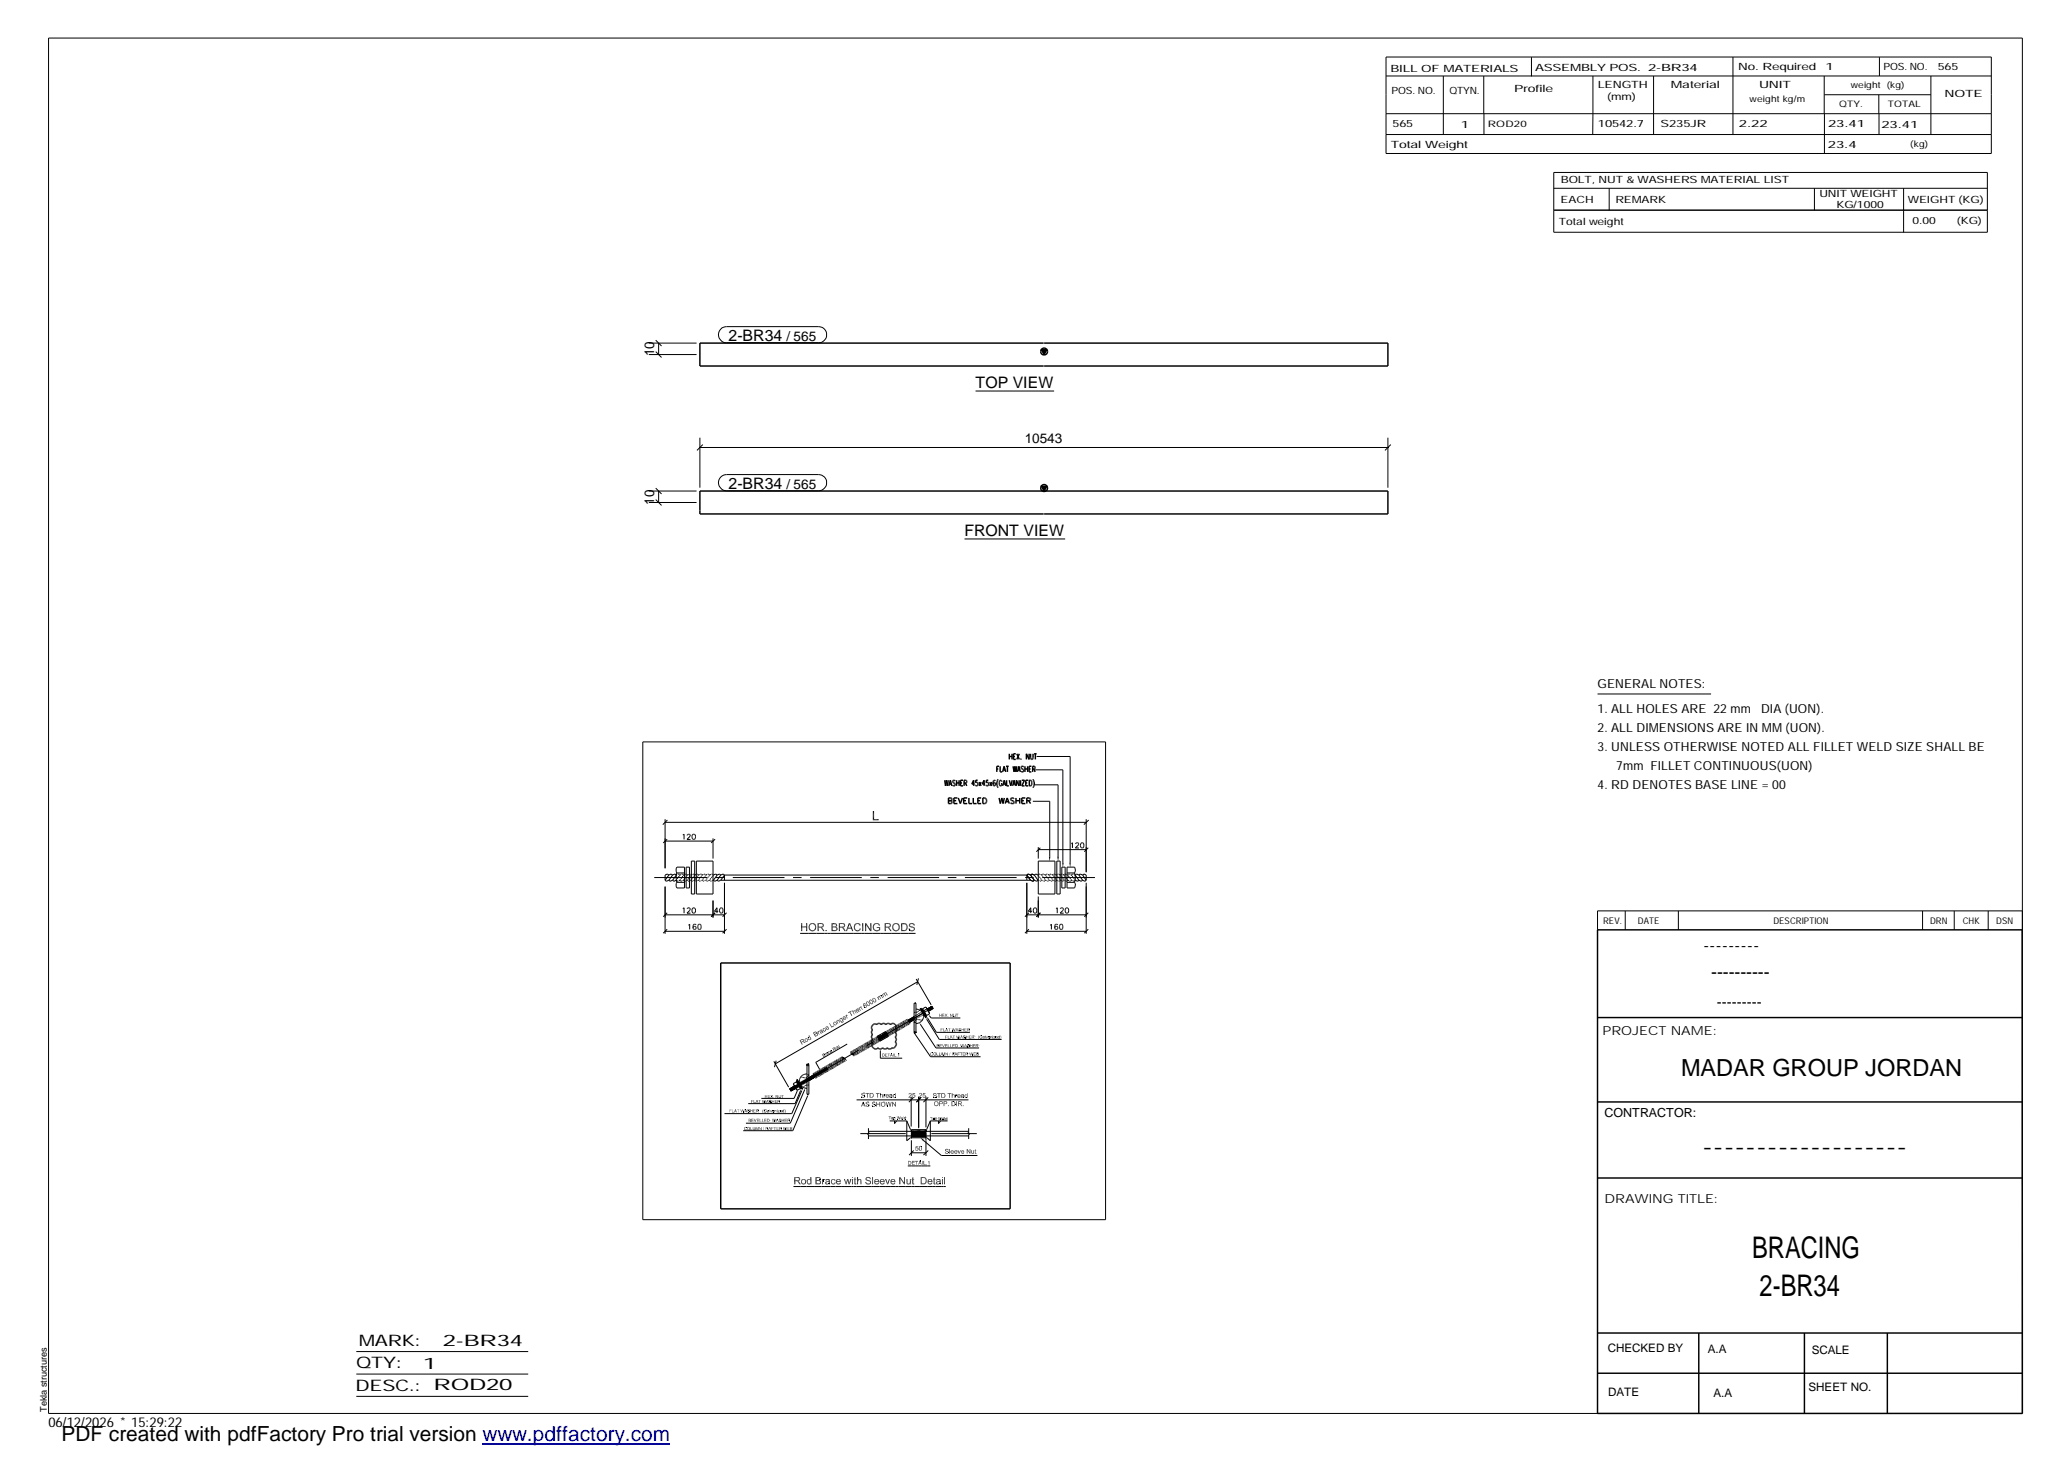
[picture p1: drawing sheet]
<svg xmlns="http://www.w3.org/2000/svg" width="420mm" height="297mm" viewBox="0 0 420 297" stroke-linecap="round" stroke-linejoin="round" font-family="sans-serif">
<defs><g id="words">
<g font-size="6.1">
<text x="356" y="255.5">BRACING</text>
<text x="357.5" y="263.3">2-BR34</text>
</g>
<text font-size="4.8" x="341.5" y="218.6">MADAR GROUP JORDAN</text>
<text font-size="4.2" x="12.5" y="292.7">PDF created with pdfFactory Pro trial version www.pdffactory.com</text>
<g font-size="3.6">
<text x="346.1" y="193.2">---------</text>
<text x="347.7" y="198.6">----------</text>
<text x="345.8" y="234.2">-------------------</text>
</g>
<g font-size="3.2">
<text x="148" y="69.2">2-BR34</text>
<text x="198.2" y="78.9">TOP VIEW</text>
<text x="148" y="99.3">2-BR34</text>
<text x="196" y="109">FRONT VIEW</text>
<text x="72.9" y="273.5">MARK:</text>
<text x="90" y="273.5">2-BR34</text>
<text x="72.4" y="278">QTY:</text>
<text x="86" y="278.1">1</text>
<text x="72.2" y="282.6">DESC.:</text>
<text x="88.1" y="282.4">ROD20</text>
</g>
<text font-size="3" x="348.8" y="204.5">---------</text>
<g font-size="2.8">
<text x="159.8" y="69.2">/ 565</text>
<text x="132.9" y="72.4" transform="rotate(-90 132.9 72.4)">10</text>
<text x="208.2" y="90">10543</text>
<text x="159.8" y="99.3">/ 565</text>
<text x="132.9" y="102.5" transform="rotate(-90 132.9 102.5)">10</text>
<text x="9.8" y="290">06/12/2026 * 15:29:22</text>
</g>
<g font-size="2.5">
<text x="324.6" y="139.9">GENERAL NOTES:</text>
<text x="324.6" y="148.7">2. ALL DIMENSIONS ARE IN MM (UON).</text>
<text x="324.6" y="144.9">1. ALL HOLES ARE 22 mm</text>
<text x="357.8" y="144.9">DIA (UON).</text>
<text x="324.6" y="152.5">3. UNLESS OTHERWISE NOTED ALL FILLET WELD SIZE SHALL BE</text>
<text x="324.6" y="160.2">4. RD DENOTES BASE LINE = 00</text>
<text x="328.4" y="156.4">7mm FILLET CONTINUOUS(UON)</text>
<text x="325.6" y="210.3">PROJECT NAME:</text>
<text x="326" y="226.9">CONTRACTOR:</text>
<text x="326" y="244.4">DRAWING TITLE:</text>
</g>
<g font-size="2.4">
<text x="326.7" y="274.7">CHECKED BY</text>
<text x="347" y="275">A.A</text>
<text x="368.1" y="275.1">SCALE</text>
<text x="326.7" y="283.6">DATE</text>
<text x="348.1" y="283.9">A.A</text>
<text x="367.5" y="282.6">SHEET NO.</text>
</g>
<g font-size="2">
<text x="282.5" y="14.6">BILL OF MATERIALS</text>
<text x="311.9" y="14.4">ASSEMBLY POS.</text>
<text x="324.6" y="17.9">LENGTH</text>
<text x="334.9" y="14.4">2-BR34</text>
<text x="339.5" y="17.9">Material</text>
<text x="353.1" y="14.2">No. Required</text>
<text x="357.4" y="17.9">UNIT</text>
<text x="370.9" y="14.2">1</text>
<text x="382.7" y="14.2">POS. NO.</text>
<text x="393.7" y="14.3">565</text>
<text x="282.7" y="19.1">POS. NO.</text>
<text x="294.5" y="19">QTYN.</text>
<text x="307.6" y="18.7">Profile</text>
<text x="326.5" y="20.4">(mm)</text>
<text x="395.1" y="19.6">NOTE</text>
<text x="282.9" y="25.8">565</text>
<text x="296.8" y="26">1</text>
<text x="324.7" y="25.9">10542.7</text>
<text x="337.4" y="25.9">S235JR</text>
<text x="353.3" y="25.9">2.22</text>
<text x="371.4" y="25.9">23.41</text>
<text x="382.3" y="25.9">23.41</text>
<text x="282.6" y="30.1">Total Weight</text>
<text x="371.4" y="30">23.4</text>
<text x="317.1" y="41.3">EACH</text>
<text x="317.1" y="37.2">BOLT, NUT &amp; WASHERS MATERIAL LIST</text>
<text x="328.2" y="41.3">REMARK</text>
<text x="369.7" y="40.1">UNIT WEIGHT</text>
<text x="387.6" y="41.2">WEIGHT (KG)</text>
<text x="316.7" y="45.7">Total weight</text>
<text x="373.1" y="42.2">KG/1000</text>
<text x="388.6" y="45.6">0.00</text>
<text x="397.6" y="45.5">(KG)</text>
</g>
<g font-size="1.9">
<text x="325.7" y="187.8">REV.</text>
<text x="332.8" y="187.6">DATE</text>
<text x="360.3" y="187.7">DESCRIPTION</text>
<text x="392.1" y="187.6">DRN</text>
<text x="398.8" y="187.6">CHK</text>
<text x="405.6" y="187.7">DSN</text>
<text x="9.5" y="286.8" transform="rotate(-90 9.5 286.8)">Tekla structures</text>
</g>
<g font-size="1.8">
<text x="376" y="17.9">weight (kg)</text>
<text x="355.5" y="20.7">weight kg/m</text>
<text x="373.6" y="21.7">QTY.</text>
<text x="383.5" y="21.8">TOTAL</text>
<text x="302.3" y="25.9">ROD20</text>
<text x="388.1" y="29.8">(kg)</text>
</g>
</g></defs>
<g fill="none" stroke="#000" stroke-width=".3">
<path d="M211.6 71.1h1.1l-.6 .9zM212 69.7h-69.8v4.7h69.8M212.1 69.7h69.9v4.7h-69.9M211.6 98.8h1.1l-.6 1zM212 99.8h-69.8v4.6h69.8M212.1 99.8h69.9v4.6h-69.9M191.9 158.5l.2 1.2 .2-1.2 .2 1.2 .2-1.2M192.8 159.7l.3-1.2 .3 1.2M192.9 159.3h.4M194.1 158.7l-.2-.2-.4 .2 .1 .3 .4 .2v.4l-.3 .1-.2-.2M194.4 158.5v1.2M194.4 159.1h.5"/>
<path d="M194.9 158.5v1.2M195.2 159.1h.3M195.7 158.5h-.5v1.2h.5M196.1 159.1l.3 .6M196.3 158.6l-.4-.1v1.2M196.3 158.6l.1 .1M196.4 158.7l-.1 .3-.4 .1M198 159.3h-.6l.4-.8v1.2M198.6 158.5h-.4v.5a.34 .34 0 0 1 .5 .3 .34 .34 0 0 1-.5 .3v-.1M198.9 158.9l.4 .8M199.3 158.9l-.4 .8M200.2 159.3h-.6l.3-.8v1.2"/>
<path d="M200.8 158.5h-.4v.5a.31 .31 0 0 1 .4 .1 .31 .31 0 0 1 0 .4 .31 .31 0 0 1-.5 0M201.1 158.9l.4 .8M201.5 158.9l-.4 .8M201.8 159.1l.2-.1a.32 .32 0 0 1 .3 .4 .32 .32 0 0 1-.4 .2zM202.2 158.7l-.1-.2-.2 .1-.1 .7M202.5 156.2h.3M202.8 158.3a1.59 1.59 0 0 0 0 1.7M203 155.7h-.5v1.1M203.2 155.7v1.1h.4M203.6 158.8l-.2-.3-.3 .2-.1 .7 .2 .3 .4-.3v-.2h-.2M203.7 156.8l.3-1.1 .3 1.1M203.7 159.7l.3-1.2 .3 1.2"/>
<path d="M203.8 156.4h.4M203.8 159.3h.4M204.4 155.7h.5M204.5 158.5v1.2h.5M204.7 155.7v1.1M205.1 153.1v1.2M205.1 153.7h.5M205.1 158.5l.3 1.2 .3-1.2M205.6 153.1v1.2M205.7 159.7l.3-1.2 .3 1.2M205.8 155.7l.2 1.1 .2-1.1 .2 1.1 .2-1.1M205.8 159.3h.4"/>
<path d="M205.9 153.7h.3M206.4 153.1h-.5v1.2h.5M206.6 153.1l.5 1.2M206.7 156.8l.3-1.1 .3 1.1M206.8 156.4h.4M207.1 158.5v1.2l-.6-1.2v1.2M207.1 153.1l-.5 1.2M207.3 158.5v1.2M207.4 154.2v.1zM207.6 158.5h.6l-.6 1.2h.6M208 155.9l-.2-.2h-.3v.4l.4 .2 .1 .4-.2 .1-.3-.1M208.2 156.2h.6"/>
<path d="M208.2 155.7v1.1M208.4 159.1h.3M208.8 155.7v1.1M208.9 158.5h-.5v1.2h.5M209.1 153.1v1.2l-.6-1.2v1.2M209.1 156.2h.3M209.1 158.5a.63 .63 0 0 1 .5 .5 .63 .63 0 0 1-.2 .7h-.3zM209.4 153.1v.9l.2 .3 .2-.2 .1-1M209.5 155.7h-.4v1.1h.4M209.8 156.2h.4v-.5h-.4v1.1M209.9 158.3a1.59 1.59 0 0 1 0 1.7M210.1 156.2l.2 .6"/>
<path d="M210.1 153.1h.5M210.4 153.1v1.2M192.7 162.1l.7 .1v.4l-.2 .1a.32 .32 0 0 1 .2 .2 .32 .32 0 0 1-.1 .3l-.6 .1zM192.7 162.7h.5M193.8 162.7h.5M194.5 162.1h-.7v1.2h.7M194.7 162.1l.4 1.2 .4-1.2M195.8 162.7h.5M196.5 162.1h-.7v1.2h.7M196.8 162.1v1.2h.7M197.7 162.1v1.2h.7M198.7 162.7h.4"/>
<path d="M199.3 162.1h-.6v1.2h.6M199.7 162.1h.4a.61 .61 0 0 1 .4 .6 .61 .61 0 0 1-.4 .6h-.4zM203 162.1l.2 1.2 .3-1.2 .3 1.2 .2-1.2M204.2 163.3l.4-1.2 .5 1.2M204.4 162.9h.5M206 162.3l-.2-.2-.5 .2 .1 .3 .6 .2v.4l-.4 .1-.3-.2M206.4 162.7h.8M206.4 162.1v1.2M207.2 162.1v1.2M207.6 162.7h.4M208.3 162.1h-.7v1.2h.7M209 162.7l.4 .6"/>
<path d="M209.3 162.2l-.7-.1v1.2M209.3 162.2h.1M209.3 162.2v.4l-.7 .1M146.4 195.7h58.8v49.9h-58.8zM324.6 188.9h86.2l.1 98.3h-86.3zM161.8 219.6l1 1.7zM177.3 208.2l.4-.2 .4 .2a.54 .54 0 0 1 .9 0l.4-.3 .6 .3a.54 .54 0 0 1 .9 0 .56 .56 0 0 1 .8-.2 .56 .56 0 0 1 .2 .8l.2 .4-.2 .6a.54 .54 0 0 1 0 .9 .54 .54 0 0 1 0 1 .81 .81 0 0 1-.5 1.3l-.2-.1-.6 .2-.3-.2a.54 .54 0 0 1-1 0 .54 .54 0 0 1-.9 0l-.3 .2a.75 .75 0 0 1-.9-.8l.1-.2a.55 .55 0 0 1 0-1h-.1a.54 .54 0 0 1 .1-.9l-.1-.1a.58 .58 0 0 1 .1-.9 .61 .61 0 0 1 0-1zM187.2 204.9l1.1 1.7zM324.6 206.7h86.3M324.6 239.3h86.3M324.6 223.9h86.3M324.6 270.8h86.3"/>
<path d="M324.6 279h86.3M345.1 270.8v16.4M366.6 270.8v16.4M383.5 270.8v16.4"/>
<circle cx="212.1" cy="71.4" r=".69"/>
<circle cx="212.1" cy="99.2" r=".68"/>
</g>
<g fill="#000">
<path d="M211.6 71.1h1.1l-.6 .9zM211.6 98.8h1.1l-.6 1zM177.3 164.8h.3l-.3 1.9zM177.6 164.8v1.6l-.3 .3zM177.6 166.4h.9v.3zM177.3 166.7l.3-.3 .9 .3zM213.1 174.1h.3l-.1 .9zM214.8 174h.3l-.1 .9zM215.8 175.3h.3l-.2 .9zM217.3 175.2h.3l-.2 1zM163 188.2l-.2 1zM162.8 187.6l.2 .6-.2 1z"/>
<path d="M162.8 187.6h.2v.6zM163 188.4v.8h-.2zM163.8 187.6h.2l-.2 .6zM164 187.6l-.2 .8zM163 188.2l.8 .2h-.8zM163 188.2h.8v.2zM164 187.6v1.6l-.2-.8zM163.8 188.4l.2 .8h-.2zM164.3 188.4h.2v.1zM164.4 187.9l-.1 .5zM164.4 187.9l.1-.1-.2 .6zM164.5 187.8l.1 .1-.3 .5z"/>
<path d="M164.6 187.9l-.3 .5zM164.5 188.5l.1 .3h-.2zM164.5 188.5l-.1 .3zM164.3 188.5h.2l-.2 .2zM164.3 188.4l.2 .1zM164.5 187.8l.4-.2zM164.5 187.8l.6-.2zM164.5 187.8l.6-.2-.2 .1zM164.5 187.8l.4-.1zM164.3 188.4l.2-.2v.2zM164.5 187.8l.2 .1h-.1zM164.4 188.8l.1 .2z"/>
<path d="M164.4 188.8h.2l-.1 .2zM164.6 188.8l-.1 .2zM164.7 188.8v.3zM164.7 188.8v.3l-.2-.1zM164.5 187.8h.3zM164.9 189h.2v.2zM164.8 189.1l.3 .1zM164.7 189.1l.4 .1zM164.8 188.9l.3 .3-.4-.1zM164.8 188.9l.3 .3zM165.1 189h.1l-.1 .2zM165.1 187.6h.3z"/>
<path d="M165.1 187.6h.4zM165.1 187.6h.4l-.2 .2zM165.1 187.6l.2 .2zM165.1 187.6v.1h-.2zM165.1 187.6v.1zM165.2 189l.2-.1v.2zM165.2 189l.2 .1zM165.2 189l.2 .1-.2 .1zM165.2 189v.2h-.1zM165.5 187.6l-.1 .3zM165.4 188.8h.3zM165.4 188.8h.3v.1z"/>
<path d="M165.4 188.8l.3 .1-.2 .1zM165.5 187.6l.2 .3zM165.5 187.6l.2 .3h-.2zM165.5 187.6v.3h-.1zM165.3 187.8l.2-.2zM165.4 188.9l.1 .1zM165.4 188.8l.1 .2zM165.5 188l.2-.1zM165.6 188.4h.2l-.2 .1zM165.7 187.9l.1 .3zM165.7 187.9l.1 .3-.2 .1zM165.7 187.9l-.1 .4z"/>
<path d="M165.5 187.9h.2zM165.8 188.4v.3zM165.8 188.4l-.1 .4zM165.8 188.4l-.1 .4h-.2zM165.6 188.5l.2-.1-.3 .4zM165.6 188.4l.2-.2v.2zM165.6 188.3l.2-.1zM166.1 187.6l.2 .7-.2 .9zM166.1 187.6h.7v.1zM166.1 187.6l.7 .1h-.5zM166.3 188.5v.7h-.2zM166.3 188.3l-.2 .9z"/>
<path d="M166.3 188.3h.5l-.3 .2zM166.3 188.3l.2 .2h-.2zM166.1 187.6l.2 .1v.6zM166.5 188.5l.3-.2zM166.8 188.3l-.2 .2zM166.8 188.3l-.1 .2zM166.8 188.3v.2zM166.8 187.6h.3zM166.8 187.6h.3l-.1 .2zM166.8 187.6l.2 .2zM166.8 188.5h.1zM166.9 188.5l-.1 .1z"/>
<path d="M166.8 188.3l.1 .2h-.1zM166.8 188.3l.2-.1-.1 .3zM166.8 187.6l.1 .1zM166.9 188.7l.1-.2zM167 188.5v.3zM167.1 188.6l.1 .1-.2 .1zM166.8 188.6l.2-.1zM167 188.5l-.1 .2zM167 188.2l.3 .1zM167 188.2l.2 .2h-.2zM167 188.2v.2l-.1 .1zM167.1 187.6v.2z"/>
<path d="M167.2 188.7l-.2 .1zM167 188.8l.2-.1-.2 .1zM167.2 188h.2zM167.1 187.9l.2-.1zM167.3 187.8l-.1 .1zM167.2 187.9l.1-.1 .1 .1zM167.2 187.9l.2 .1zM167.2 187.6l.1 .2zM167.2 187.6l.1 .2-.2 .1zM167.2 187.6l-.1 .3zM167.2 188.8l.3 .4h-.2zM167 188.8h.2l.1 .4z"/>
<path d="M167.1 188.1l.2 .2zM167.1 188.2l.2 .1zM167.4 188l-.1 .2zM167.4 188l-.1 .3zM167.1 188.1l.3-.1-.1 .3zM167.7 189h.3l-.3 .2zM167.7 189.2l.3-.2v.2zM169 187.6h.5v.2zM169 187.6l.5 .2h-.3zM169.2 188.4v.6l-.2 .2zM169.2 188.2h.3v.2zM169.2 188.2l.3 .2h-.3z"/>
<path d="M169 187.6l.2 .8-.2 .8zM169 187.6l.2 .8zM169 187.6l.2 .2v.4zM169.5 188.2l.1 .2zM169 189.2l.2-.2 .3 .2zM169.2 189h.3v.2zM169.5 187.6v.2zM169.5 189l.1 .2zM169.7 189l.1 .1zM169.7 189l.1 .2zM169.7 188.2l.2 .1zM169.5 187.6l.2 .2h-.2z"/>
<path d="M169.5 187.6l.2 .2zM169.6 187.6h.2l-.1 .2zM169.6 189l.2 .2zM169.7 188.5l.1-.2zM169.8 187.6l-.1 .2zM169.8 187.6v.2zM169.8 188.9l.2 .1zM169.8 188.2h.2zM169.8 188.2h.2l-.1 .1zM169.9 187.6l.1 .1-.2 .1zM169.8 187.8h.2zM169.8 188.3v.2z"/>
<path d="M169.8 188.3l.2 .1zM169.8 188.3l.2 .1-.2 .1zM169.6 188.4l.2-.1zM169.6 188.2l.2 .1-.2 .1zM169.6 188.2l.2 .1zM169.8 187.9l.3 .1zM169.8 187.9l.2-.1zM169.9 188.8l.2 .1zM169.8 188.2l.1 .1zM169.9 188.7h.2zM169.9 188.6l.2-.1zM170.1 188.5l-.2 .2z"/>
<path d="M169.9 188.7l.2-.2v.1zM169.8 189.1l.2-.1zM169.7 189h.3l-.2 .1zM169.7 189h.3zM169.8 188.5l.2-.1zM170 188.4l-.1 .2zM170 187.8l.1 .1zM170 187.8l.1 .2zM170 187.8l.1 .2-.3-.1zM169.8 188h.3zM170.1 188v.1zM170.1 188l-.1 .2z"/>
<path d="M169.8 188.1l.3-.1-.1 .2zM170.1 188.9l-.1 .1zM169.8 188.9h.3l-.1 .1zM169.8 188.9h.3zM170.1 188.7v.2zM169.9 188.8l.2-.1v.2zM169.9 188.8l.2-.1zM170.4 187.6l.2 .7-.2 .9zM170.4 187.6h.8v.1zM170.4 187.6l.8 .1h-.6zM170.6 188.5v.7h-.2zM170.6 188.3l-.2 .9z"/>
<path d="M170.6 188.3h.5l-.2 .2zM170.6 188.3l.3 .2h-.3zM170.4 187.6l.2 .1v.6zM170.9 188.5l.2-.2zM171.1 188.3l-.2 .2zM171.1 188.3l-.1 .2zM171.1 188.3v.2zM171.2 187.6h.2zM171.2 187.6h.2v.2zM171.2 187.6l.2 .2zM171.1 188.5h.2zM171.3 188.5l-.1 .1z"/>
<path d="M171.2 188.3l-.1 .2zM171.2 187.6v.1zM171.2 188.3l.1 .2h-.2zM171.2 188.3l.1 .2zM171.3 188.2l.3 .1zM171.3 188.2l.2 .2h-.1zM171.3 188.2v.3zM171.2 188.7l.2-.2-.1 .3zM171.4 188.5l-.1 .3zM171.4 188.6l.1 .1-.2 .1zM171.2 188.6l.1-.1zM171.3 188.5h.1z"/>
<path d="M171.3 188.5h.1l-.2 .2zM171.3 188.5l-.1 .2zM171.4 188.2l.2 .1zM171.4 187.6v.2zM171.5 188h.2zM171.4 187.9l.3-.1zM171.5 187.9l.2-.1zM171.5 187.9l.2-.1v.1zM171.5 187.9l.2 .1zM171.5 188.7l-.1 .1zM171.3 188.8l.2-.1zM171.5 187.6l.2 .2z"/>
<path d="M171.5 187.6l.2 .2-.3 .1zM171.5 187.6l-.1 .3zM171.6 188.8l.2 .4h-.2zM171.4 188.8h.2v.4zM171.7 188v.2zM171.7 188l-.1 .3zM171.5 188.1l.2-.1-.1 .3zM172.3 188.5l-.4 .7zM172.3 188.7l-.2 .5h-.2zM172.5 187.6v.4zM172.5 187.6l.1 .4zM172.5 187.6l.1 .2z"/>
<path d="M172.5 188l-.6 1.2zM172.5 187.6v.4l-.6 1.2zM172.5 187.6h.2l-.1 .1zM172.7 187.6l-.1 .2zM172.7 187.6v.4zM172.7 187.6v.5zM172.7 187.6l.2 .9zM172.7 187.6l.2 1.1zM172.7 187.6l.7 1.6-.5-.5zM172.3 188.5l.6 .2h-.6zM172.3 188.5h.6v.2zM172.9 188.7l.5 .5h-.3z"/>
<path d="M173.5 188l.2 .1-.2 .1zM173.5 188.2l.2-.1v.2zM173.5 188.4h.2zM173.5 188.5l.2-.1zM173.6 187.9l.1 .1h-.2zM173.5 188l.2 .1zM173.6 187.9l.2 .1zM173.5 188.5l.1 .3zM173.5 188.5h.2l-.1 .3zM173.7 188.5l-.1 .3zM173.6 188.8h.2zM173.5 188.4l.2-.1z"/>
<path d="M173.5 188.2l.2 .1-.2 .1zM173.7 188.6l-.1 .2zM173.8 187.6l.1 .3zM173.8 187.6l.2 .2zM173.6 188.9l.2 .2zM173.6 188.8l.2 .3zM173.6 188.8h.2v.3zM173.8 188.8v.3zM173.9 188.9l-.1 .2zM173.6 187.9h.3l-.1 .1zM173.6 187.8l.3 .1zM173.6 187.8l.1-.1 .2 .2z"/>
<path d="M173.7 187.7l.2 .2zM173.8 187.6l.3 .1zM173.9 187.6h.2v.1zM174.1 187.6h.1l-.1 .1zM174.1 189l.1 .2zM174.2 187.6h.3zM174.2 187.6h.4zM174.2 187.6h.4l-.1 .2zM174.2 187.6l.3 .2zM174.2 187.6l-.1 .1zM173.9 189.1l.3 .1zM173.8 189.1l.4 .1z"/>
<path d="M173.8 189.1l.2-.1 .2 .2zM174 189l.2 .2zM174.2 189v.2zM174.2 187.6v.1zM174.5 189h.1zM174.6 187.6l-.1 .3zM174.6 187.6l.2 .3zM174.6 187.6l.2 .4zM174.6 187.6l.2 .4h-.2zM174.6 187.6v.4zM174.5 187.8l.1-.2zM174.3 189.2l.3-.2z"/>
<path d="M174.2 189.2l.4-.2zM174.3 189h.3l-.4 .2zM174.3 189h.3zM174.5 188.9l.1 .1zM174.7 188.6l.2 .1zM174.6 188h.2zM174.9 188.7l-.1 .3zM174.9 188.7l-.3 .3zM174.6 188.9l.3-.2-.3 .3zM174.7 188.7h.2l-.3 .2zM175.2 187.6h.2l-.2 1.6zM175.4 187.6v1.6h-.2z"/>
<path d="M175.8 187.6h.2v.3zM176 187.9v1.3h-.2zM175.8 187.6l.2 .3-.2 1.3zM176 187.6l.8 1.2v.4zM176 187.6l.8 1.6-.8-1.3zM176.8 187.6h.2l-.2 1.2zM177 187.6v1.6l-.2-.4zM176.8 188.8l.2 .4h-.2zM177.4 187.9l-.1 .3zM177.4 187.9l.2 .2-.3 .1zM177.3 188.2l.3-.1-.1 .2zM177.3 188.4l.2 .1z"/>
<path d="M177.4 187.9h.3zM177.6 187.7l-.2 .2zM177.6 187.7l.1-.1-.3 .3zM177.4 187.9l.3-.3 .1 .2zM177.4 187.9l.4-.1zM177.4 187.9l.2 .2zM177.3 188.5l.1 .3zM177.3 188.4l.1 .4zM177.3 188.4l.2 .1-.1 .3zM177.5 188.5l.1 .2-.2 .1zM177.4 188.8l.2-.1zM177.3 188.4l.2-.1z"/>
<path d="M177.3 188.2l.2 .1-.2 .1zM177.4 187.9l.2 .1zM177.7 187.6l.2 .1zM177.7 187.6h.3zM177.7 187.6h.3l.1 .1zM177.7 187.6l.4 .1zM177.5 188.9l.2 .2zM177.4 188.8l.3 .3zM177.4 188.8h.2l.1 .3zM177.6 188.8l.1 .3zM177.8 188.9l-.1 .2zM177.7 187.6l.2 .2z"/>
<path d="M178 187.6h.1v.1zM178 187.6l.1 .1zM178.1 189v.2zM177.8 189.1l.3 .1zM177.7 189.1l.4 .1zM177.7 189.1l.2-.1 .2 .2zM177.9 189l.2 .2zM178.1 187.6l.1 .1zM178.2 187.6h.2zM178.2 187.6h.2l-.1 .1zM178.2 187.6l.1 .1h-.1zM178.1 189l.1 .2z"/>
<path d="M178.3 189l.2 .1zM178.4 187.6v.2zM178.2 189l.2 .2h-.2zM178.2 189h.1l.1 .2zM178.4 187.6l.2 .1zM178.4 187.6l.2 .2zM178.4 187.6l.2 .2-.1 .1zM178.4 187.6l.1 .3zM178.5 187.9l.1-.1zM178.4 189l.2 .1zM178.1 188.4l.5 .1h-.5zM178.1 188.4h.7l-.2 .1z"/>
<path d="M178.6 187.8l.2 .1zM178.6 187.8l.2 .1-.2 .1zM178.6 187.8v.2zM178.6 188.1l.2-.2zM178.6 188l.2-.1zM178.8 188.4v.6l-.2-.2zM178.6 188.5l.2-.1-.2 .4zM178.6 188.9l.2 .1zM178.6 189.1l.2-.1zM178.5 188.9l.3 .1-.2 .1zM178.5 188.9l.3 .1zM179.7 187.6l.3 .7-.3 .9z"/>
<path d="M179.7 187.6h.7l.1 .1zM179.7 187.6l.8 .1h-.5zM180 188.5v.7h-.3zM180 188.3l-.3 .9zM180 188.3h.4l-.2 .2zM180 188.3l.2 .2h-.2zM179.7 187.6l.3 .1v.6zM180.2 188.5l.2-.2zM180.4 188.3l-.2 .2zM180.4 188.3l-.1 .2zM180.4 188.3v.2zM180.4 187.6h.3z"/>
<path d="M180.4 187.6h.4zM180.4 187.6h.4l-.1 .2zM180.4 187.6l.3 .2zM180.4 188.5h.2zM180.6 188.5l-.1 .1zM180.5 188.3l.1 .2h-.2zM180.5 188.3l.1-.1v.3zM180.4 187.6l.2 .1zM180.5 188.6l.1-.1zM180.6 188.5h.1zM180.6 188.5v.2zM180.6 188.2l.3 .1z"/>
<path d="M180.6 188.2l.2 .2h-.1zM180.6 188.2l.1 .2-.1 .1zM180.6 188.7l.1-.2-.1 .3zM180.7 188.5l-.1 .3zM180.7 188.6l.1 .1-.2 .1zM180.7 188.2l.2 .1zM180.8 187.6l-.1 .2zM180.8 188.7l-.1 .1zM180.6 188.8l.2-.1zM180.8 188h.2zM180.8 187.9l.1-.1zM180.9 187.8l-.1 .1z"/>
<path d="M180.8 187.9l.2-.1v.1zM180.8 187.9l.2 .1zM180.8 187.6l.1 .2zM180.8 187.6l.1 .2-.1 .1zM180.8 187.6v.3zM180.8 188.8l.3 .4h-.2zM180.7 188.8h.1l.1 .4zM180.8 188.1l.1 .2zM180.8 188.2l.1 .1zM181 188l-.1 .2zM181 188l-.1 .3zM180.8 188.1l.2-.1-.1 .3z"/>
<path d="M181.3 188.4h.2v.1zM181.4 187.9l-.1 .5zM181.4 187.9l.1-.1-.2 .6zM181.5 187.8l.1 .1-.3 .5zM181.6 187.9l-.3 .5zM181.5 188.5l.1 .3h-.2zM181.5 188.5l-.1 .3zM181.3 188.5h.2l-.2 .2zM181.3 188.4l.2 .1zM181.5 187.8l.4-.2zM181.5 187.8l.5-.2zM181.5 187.8l.5-.2-.1 .1z"/>
<path d="M181.5 187.8l.4-.1zM181.5 188.2v.2h-.2zM181.5 187.8l.2 .1h-.1zM181.4 188.8l.2 .2zM181.4 188.8h.2v.2zM181.6 188.8v.2zM181.7 188.8v.3zM181.5 187.8h.2zM181.9 189h.1v.2zM181.7 189.1l.3 .1zM181.7 188.9l.3 .3-.3-.1zM181.7 188.9l.3 .3z"/>
<path d="M182 189h.2l-.2 .2zM182 187.6h.3zM182 187.6h.5zM182 187.6h.5l-.3 .2zM182 187.6l.2 .2zM182 187.6l-.1 .1zM182 187.6l.1 .1zM182.2 189l.2-.1v.2zM182.2 189l.2 .1zM182.2 189l.1 .1-.1 .1zM182.2 189v.2h-.2zM182.5 187.6l-.1 .3z"/>
<path d="M182.4 188.8h.3zM182.4 188.8h.3v.1zM182.4 188.8l.3 .1-.2 .1zM182.5 187.6l.2 .3zM182.5 187.6l.2 .3h-.2zM182.5 187.6v.3h-.1zM182.2 187.8l.3-.2zM182.4 188.9l.1 .1zM182.4 188.8l.1 .2zM182.5 188l.2-.1zM182.6 188.4h.2l-.2 .1zM182.7 187.9l.1 .3z"/>
<path d="M182.7 187.9l.1 .3-.2 .1zM182.7 187.9l-.1 .4zM182.5 187.9h.2zM182.8 188.4v.3zM182.8 188.4l-.1 .4zM182.8 188.4l-.1 .4h-.2zM182.6 188.5l.2-.1-.3 .4zM182.6 188.4l.2-.2v.2zM182.6 188.3l.2-.1zM183.1 187.6h.5v.2zM183.1 187.6l.5 .2h-.3zM183.3 187.8v1.2l-.2 .2z"/>
<path d="M183.1 187.6l.2 .2-.2 1.4zM183.3 189l.3 .2h-.5zM183.3 189h.3v.2zM183.7 189l.2 .1zM183.7 189l.2 .2zM183.7 189l.2 .2h-.2zM183.6 189l.1 .2zM183.6 187.6l.1 .2zM183.7 187.6l.2 .2h-.2zM183.7 187.6h.2v.2zM183.9 187.6v.2zM183.9 188.9v.2z"/>
<path d="M183.8 189l.1 .1zM183.9 187.6h.2zM183.9 187.6l.2 .1zM183.9 187.6l.2 .1v.2zM183.9 187.6l.2 .3zM183.9 188.9l.2 .1zM183.9 188.9l.2 .2zM183.9 188.9l.1 .2zM184 188.9h.2zM184 188.9l.1 .1zM184.1 188.6l.3 .1-.3 .1zM184.1 188.8l.3-.1z"/>
<path d="M184.1 188.8h.2v.1zM184.1 188.8l.2 .1zM184.1 187.7v.3zM184.2 187.8l.1 .1-.2 .1zM184.2 188.4h.2zM184.2 188.5l.2-.1zM184.1 188h.2l-.1 .2zM184.3 188l-.1 .2zM184.4 188.1v.1h-.2zM184.2 188.2h.2v.2zM184.1 188.8l.1 .1zM184.1 188l.2-.1z"/>
<path d="M184.4 188.5v.2zM184.1 188.6l.3-.1v.2zM184.2 188.5h.2l-.3 .1zM184.2 188.2l.2 .2h-.2zM184.6 188.7h.2zM184.7 187.8v.2zM184.7 187.8h.2l-.2 .2zM184.7 188l.2-.2zM184.7 188h.2zM184.6 188.8l.1 .2zM184.6 188.7l.1 .3zM184.6 188.7h.2l-.1 .3z"/>
<path d="M184.8 188.7l-.1 .3zM184.7 188.2l.1 .1zM184.7 188.2l.2-.1-.1 .2zM184.9 188.1l-.1 .2zM184.9 187.6l.1 .2zM184.7 188l.2-.1zM184.9 188l-.2 .2zM184.7 188.2l.2-.2zM184.7 188h.2l-.2 .2zM184.9 188.8v.3zM184.9 188.8v.3l-.2-.1zM184.9 188.8l-.2 .2z"/>
<path d="M184.9 188.9v.2zM184.7 187.8h.3zM184.8 187.7l.2 .1zM184.9 187.6l.1 .2-.2-.1zM185 188.1l-.1 .2zM185 188.2h.1v.2zM185 188.2l.1 .2zM185 188.2v.2zM185 189v.2zM185 188.9v.3zM185.1 188.2h.2l-.1 .3zM185.1 188.2l.1 .3-.1-.1z"/>
<path d="M185 187.6l.2 .1-.2 .1zM185 187.6l.2 .1zM185 187.6h.2v.1zM185.2 187.6v.1zM185.1 189l.1 .2h-.2zM185.1 189h.1v.2zM185.3 187.6h.2zM185.3 187.6h.2v.2zM185.3 187.6l.2 .2zM185.3 187.6l-.1 .1zM185.3 188.2h.1l-.1 .3zM185.3 188.2v.3h-.1z"/>
<path d="M185.2 189l.1 .2zM185.3 187.6v.1zM185.4 188.2l.1 .3h-.2zM185.4 188.2l.1 .3zM185.3 189l.1 .2zM185.5 189h.3zM185.5 189l.2 .1zM185.5 187.6v.2zM185.4 188.2l.1 .1v.2zM185.5 188.3v.2zM185.4 189.2l.2-.1zM185.3 189l.3 .1-.2 .1z"/>
<path d="M185.3 189l.3 .1zM185.6 187.9l.2-.1zM185.8 187.8l-.2 .1zM185.6 187.9l.2-.1v.1zM185.6 187.9l.2 .1zM185.6 187.6l.2 .2zM185.6 187.6l.2 .2-.2 .1zM185.6 187.6v.3zM185.6 188.3v.3zM185.6 188.9h.2zM185.7 188.4l-.1 .2zM185.7 188.4l.1 .1z"/>
<path d="M185.8 188.5l-.1 .2zM185.7 188.6l.1-.1zM185.7 188.4l.1 .1-.1 .1zM185.8 188.5l-.1 .3zM185.8 188.5l.1 .2zM185.9 188.7l-.1 .2zM185.7 188.8l.2-.1-.1 .2zM185.7 188.8l.2-.1zM185.8 188.5l.1 .2-.2 .1zM162.5 211.4l.3-.2 .1 .1zM162.5 211.4l.4-.1zM162.5 211.4l.3 .3z"/>
<path d="M162.8 211.7l.2-.1v.1zM162.8 211.7h.2l-.1 .1zM162.8 211.2l.2-.1zM162.8 211.2h.2zM162.9 211.8l.2 .4h-.2zM162.8 211.7l.1 .5zM162.5 211.4l.3 .3 .1 .5zM162.8 211.2l.1 .1zM163 211.6v.1zM163 211.6l.1 .1zM163 211.1v.2zM163.1 211.6v.1z"/>
<path d="M163.1 211.1v.2zM163.1 211.1l-.1 .2zM163.1 211.5l.2-.1zM163.1 211.5h.2zM163.2 211.1l-.1 .2zM163.1 211.3l.1-.1zM163.2 211.4h.1zM163.2 211.6v.1zM163.2 211.3l.1 .1zM163.2 211.3l.1 .1h-.1zM163.2 211.3v.1zM163.1 211.3h.1z"/>
<path d="M163.2 211.6l.1 .2zM163.3 211.6v.2zM163.4 211.7l-.1 .1zM163.4 211.7l.3 .1-.2 .1zM163.4 211.7l.1 .2-.2-.1zM163.6 211.1l-.1 .1zM163.5 211.2l.2-.2zM163.5 211.2l.2-.1zM163.5 211.2h.1zM163.5 211.5l.2-.1zM163.5 211.3v.2zM163.5 211.2v.3z"/>
<path d="M163.6 211.3l-.1 .2zM163.6 211.4l-.1 .1zM163.7 211h.1zM163.7 211h.2zM163.7 211l.1 .1zM163.6 211.6l.1 .1zM163.5 211.5l.2 .2zM163.7 211.5v.2zM163.9 211l-.1 .1zM163.9 211l.1 .1zM163.9 211l.2 .1zM163.9 211l.2 .1-.1 .1z"/>
<path d="M163.9 211l.1 .2zM163.9 211.6l.1 .1zM163.8 211.7h.2zM163.7 211.7h.3zM163.8 211.6l.2 .1h-.3zM163.8 211.6l.2 .1zM164 211.5h.1zM164 211.5v.2zM164 211.4h.2zM164 211.2l.1-.1zM164.1 211.1l.1 .2zM164.1 211.1l.1 .3z"/>
<path d="M164.1 211.1l.1 .3h-.2zM164.1 211.1l-.1 .3zM164.1 210.8h.2zM164.2 211.1h.1zM164.1 211l.1 .1zM164.1 210.9l.1 .2zM164.2 210.9v.2zM164.1 210.9l.1-.1zM164.3 211.1v.2zM164.3 211.1v.1zM164.4 210.3l.4 .8-.3-.3zM164.4 211.2l.1 .1z"/>
<path d="M164.3 211.3h.1zM164.4 211.2v.1h-.1zM164.4 211.2v.1zM164.3 210.6l.1 .1zM164.3 210.3l.2 .3zM164.5 210.6v.2zM164.4 210.3l.1 .5zM164.5 211.3h.1zM164.5 211.2l.1 .1zM164.7 211.1v.2zM164.7 211.1l-.1 .2zM164.6 211.2l.1-.1z"/>
<path d="M164.5 210.8l.3 .3zM164.6 210.9l.2 .2zM164.7 211l.1 .1zM164.7 211.1h.1zM165.2 209.8l.3-.1v.1zM165.2 209.8h.3zM165.2 209.8l.3 .3zM165.5 210.1l.2-.1v.1zM165.5 210.1h.2zM165.5 209.7v.1zM165.6 210.2l.1 .3v.1zM165.2 209.8l.4 .4 .1 .4z"/>
<path d="M165.2 209.8l.4 .4zM165.5 209.7h.1zM165.5 209.6l.1 .1zM165.7 210v.1zM165.7 209.6v.1zM165.8 210l.1-.1zM165.8 209.6l.1 .1zM165.8 209.6l.1 .1-.1 .1zM165.8 209.6v.2zM165.7 209.7l.1-.1zM165.9 210h.1zM165.9 210l-.1 .1z"/>
<path d="M165.7 210h.2l-.1 .1zM165.7 210h.2zM165.8 209.9l.1-.1zM165.8 209.9h.1zM165.8 209.8l.1-.1zM165.9 209.7v.1zM165.9 209.7l-.1 .1zM165.7 210.5h.3l-.3 .1zM165.7 210.5h.3zM166 210.3l.1 .1zM166 210v.1zM165.9 210.4l.1 .1z"/>
<path d="M166 210.3h.2zM166.1 210l-.1 .1zM166 210.1l.2-.1zM165.9 210.4h.2zM166.1 210.2h.1zM166.1 209.6l.1 .1zM166.2 210v.2zM166.2 210l-.1 .2zM166.2 209.7l.1 .2zM166.2 209.7l.1 .1zM166.2 209.7h.1zM166.2 209.5l.1 .1-.1 .1z"/>
<path d="M166.2 209.7l.1-.1zM166.2 209.7l.2 .5zM166.1 209.6l.3 .6zM166.3 209.5h.1zM166.3 209.5h.1v.1zM166.3 209.5l.1 .1zM166.2 209.5l.1 .1zM166.2 209.7l.3 .5zM166.5 209.5l.2-.1zM166.5 209.5v.1zM166.5 209.5h.1l-.1 .1zM166.6 209.5l-.1 .1z"/>
<path d="M166.6 209.4h.1zM166.5 217.2h.1l.1 .3zM166.5 209.6l.1-.1zM166.5 209.4h.2zM166.6 209.8l.2-.1zM166.8 209.7l-.1 .2zM166.7 209.9l.1-.1zM166.7 209.2h.1zM166.7 209.2h.1v.1zM166.7 209.2l.1 .1zM166.7 209.6l.1 .1zM166.6 209.7h.2z"/>
<path d="M166.8 209.8l-.1 .1zM166.7 209.7h.1zM166.8 209.8v.2zM166.8 209.2l.1 .1zM166.8 209.6h.1zM166.8 209.2l.1 .2zM166.9 209.2v.2zM167 209.2l-.1 .2zM166.8 209.5l.1 .1zM167 209.8h.1zM167 209.8v.1zM167 209.3v.1z"/>
<path d="M167 209.3v.2zM167 209.5l-.1 .1zM166.8 209.5h.2zM166.9 209.8l.1 .1zM167 209.7h.1zM167 209.3l.1 .2h-.1zM167 214.2l.2-.1zM167 214.2h.2zM167 209.5h.1zM167 209.7l.2-.1zM167.1 209.5l-.1 .1zM167 209.6l.1-.1z"/>
<path d="M167 214.2l.2 .2zM167.1 209.7h.2zM167 209.6l.2-.1zM167.2 209.5l-.2 .2zM167 209.7l.2-.2zM167.2 209l.1 .1zM167.2 209.7h.1zM167.3 209.7l-.1 .1zM167.2 209.6l-.1 .1zM167.2 209.2v.2zM167.3 209.2l-.1 .2zM167.2 209.4l.1-.1z"/>
<path d="M167.2 214.4h.2zM167.3 214.4v.3zM167 214.2l.3 .2v.3zM167 214.2l.3 .2zM167.3 208.9h.2zM167.3 208.9h.1zM167.3 208.9l.1 .1zM167.2 209h.1zM167.3 208.9v.1zM167.3 209.5h.1zM167.2 209.4l.2 .1zM167.3 209.4l.1 .1z"/>
<path d="M167.5 214.3l-.1 .1zM167.3 214.3h.2zM167.5 214.1l-.1 .1zM167.5 208.9h.1zM167.5 208.9l.1 .1zM167.5 208.9h-.1zM167.3 214.6h.2l-.2 .1zM167.3 214.6h.2zM167.5 214.5l.1 .1zM167.5 209.6l.2-.1zM167.4 209.5h.3zM167.5 209.5h.2h-.3z"/>
<path d="M167.5 209.5h.2zM167.7 209.3l.1 .1zM167.7 214.1l.1 .3zM167.6 214.1l.2 .3zM167.7 209.2h.1zM167.7 208.8l.2-.1zM167.8 208.6l-.1 .2zM167.9 208.6l-.2 .2zM167.7 208.8l.2-.2zM167.7 208.8l.1 .1zM167.7 208.8h.2l-.1 .1zM167.9 208.8l-.1 .1z"/>
<path d="M167.8 209.4l-.1 .1zM167.6 209.4h.2zM167.7 209.4h.1zM167.8 209.2v.1zM167.8 209.2v.2zM167.8 209.2l-.1 .1zM167.8 209h.1zM167.8 209l.6-.3zM167.9 208.9h-.1zM167.7 214.1l.2 .3zM167.9 208.6l.2-.1zM167.9 208.6h.2z"/>
<path d="M167.9 209.1l.1 .1zM167.8 209l.2 .2zM167.9 209l.1 .2zM168 209.1l.1 .1zM168.1 209.1v.1zM168.1 208.5l.2 .1zM168.1 208.5l.1 .2zM168.1 208.6v-.1zM168.2 208.7h.1zM168.1 213.9l.1-.1zM168.2 213.9v.1zM168.1 214h.1z"/>
<path d="M168.2 213.9l.1 .1zM168.1 209.1l.1 .1zM168.1 209.2h.1zM168.1 209.1l.1 .1h-.1zM168.3 209h.1zM168.2 214.2l.1-.1zM168.3 214l-.1 .1zM168.3 208.9l.1-.1zM167.9 208.9l.4-.2-.5 .3zM167.9 208.9l.4-.2zM168.2 214.1h.1zM168.3 213.8v.1z"/>
<path d="M168.4 213.8l-.1 .1zM168.4 213.6h.1zM168.4 208.8v.2zM168.4 208.8v.2h-.1zM168.4 208.8l-.1 .2zM168.4 209l-.2 .2zM168.2 209.1l.2-.1-.2 .2zM168.2 209.1l.2-.1zM168.4 213.9v.1zM168.3 213.9l.1 .1zM168.5 213.6h.1zM168.5 214h.1z"/>
<path d="M168.4 214h.2zM168.7 213.4v.1zM168.7 213.5v-.1zM168.7 213.5v.1zM168.6 214l.1-.1zM168.7 213.8v.1zM168.6 213.9l.1-.1zM168.7 213.7l.3-.2zM168.7 213.4l.2-.1zM168.7 213.4h.2zM168.7 213.7l.1 .1zM168.8 213.7v.1z"/>
<path d="M168.9 213.3l.1 .1zM168.9 213.3v.2zM168.5 207.9l.5 .9zM168.6 207.9l.4 .7v.2zM169 208.6l.4-.2 .1 .1zM169 208.6l.5-.1-.5 .3zM168.9 213.8h.1zM168.9 213.7l.1 .1zM168.7 213.6l.3-.1zM169.1 213.6h-.1zM169 213.7h.1zM169.1 213l.3-.1z"/>
<path d="M169.1 213l.2 .2zM169.4 207.7l-.1 .1zM169.5 207.6v.2h-.2zM169.3 207.8h.2zM169.3 213.2l.2-.1zM169.3 213.2h.2zM169.5 208.1h-.1zM169.3 207.9l.1 .2zM169.3 207.8l.1 .3zM169.4 207.9v.2zM169.4 213.2v.3zM169.3 213.2l.1 .3z"/>
<path d="M169.1 213l.3 .5zM169.5 207.6h.2zM169.5 207.6l.1 .1zM169.5 207.6v.2zM169.5 208l-.1 .1zM169.5 207.6v.1zM169.6 208.2v.1zM169.4 208.2l.2 .1zM169.4 208.1l.2 .2zM169.4 208.1h.1l.1 .2zM169.5 208.1l.1 .2zM169.6 212.9v.1z"/>
<path d="M169.7 207.6l.2 .1zM169.7 207.6l.2 .2zM169.7 207.6l.1 .2zM169.7 207.6l-.1 .1zM169.7 213.1l.2 .2zM169.7 213.1l.1 .2zM169.7 213.1l-.1 .1zM169.8 208.2l.2-.1zM169.8 208.2h.1zM169.9 212.7l-.1 .1zM169.8 212.9v.1zM169.8 212.8v.2z"/>
<path d="M169.6 208.3h.2zM169.7 208.2l.1 .1zM169.9 208h.1zM169.9 208.1l.1-.1zM169.9 207.4l.2 .2zM169.9 207.4l.2 .1zM169.9 207.4l.1 .1zM169.9 212.7h.1zM169.9 212.7h.2zM169.9 207.8l.1 .1zM169.9 207.8l.1 .2zM169.9 207.8l.1 .2h-.1z"/>
<path d="M169.9 207.8v.2zM169.8 207.8h.1zM169.8 213.1h.2zM169.8 213l.2 .1zM169.9 213l.1 .1zM170.1 207.2l-.1 .2zM170 207.4h.1zM170.1 212.7v.1zM170.1 212.7l.1 .1zM170 213.2l.1-.1zM170 213.1h.1zM170.1 207.2l.1 .2z"/>
<path d="M170.1 207.6l.1 .4zM169.9 207.4l.2 .2 .1 .4zM170.2 212.8v.2zM170.2 212.8l-.1 .2zM170.1 207.2l.1 .1zM170.2 207.2v.1zM170.2 212.7v.1zM170.3 212.7l-.1 .1zM170.3 207.2v.1zM170.3 207.2l-.1 .1zM170.3 207.2v.2zM170.3 207.4l.1-.1z"/>
<path d="M170.4 207.3l-.1 .1zM170.3 212.3l.3 .5zM170.3 207.4l.2-.1zM170.5 207.3l-.1 .2zM170.3 212.3l.1 .2zM170.5 207.4l.1 .4zM170.5 207.4l.1 .4-.2-.3zM170.4 212.5l.1 .1zM170.3 212.3l.2 .3zM170.4 212.9h.1zM170.4 212.8l.1 .1zM170.6 207.4h.2z"/>
<path d="M170.6 207.2v.2zM170.6 207.2h.1l-.1 .2zM170.7 207.2l-.1 .2zM170.5 212.6l.1 .2zM170.5 212.8h.1zM170.5 212.7l.1 .1zM170.6 207.2l.1-.1zM170.7 206.9h.2zM170.7 206.9l.2 .1zM170.6 207h.1zM170.7 206.9v.1zM170.7 207.5h.1z"/>
<path d="M170.6 207.4l.2 .1zM170.8 207.4v.1zM170.7 206.9l.1 .1zM170.9 207.7h.1zM171 206.8v.3zM170.9 206.9l.1 .2zM171 207.7v.1zM171 207.5h.1zM171 206.8l.3 .5zM171 206.8l.1 .3zM170.9 207.6l.2-.1zM170.8 207.5h.3z"/>
<path d="M170.9 207.5h.2h-.3zM170.9 207.5h.2zM171.1 207.4h.1zM171.1 207.4v.1zM171.1 207.8h.1zM171 207.8h.2zM171.1 207.7l.1 .1h-.2zM171.1 207.7l.1 .1zM171.2 207.4l.1-.1zM171.3 207.3l-.1 .1zM171.1 207.3l.1 .1zM171.2 207.6l.1 .1z"/>
<path d="M171.2 207.5h.2zM171.2 207.6l.2-.1zM171.2 207.6h.2zM171.2 206.7h.2zM171.3 206.6l-.1 .1zM171.4 206.5v.2h-.2zM171.2 206.7v.3zM171.3 206.8l-.1 .2zM171.1 207.1l.2 .2zM171.1 207.3h.2zM171.1 207.2l.2 .1zM171.3 207h.1z"/>
<path d="M171.3 207l.5-.3zM171.2 207l.2-.1zM171.2 207.8l.1-.1zM171.2 207.7h.1zM171.2 207.4h.1zM171.4 206.5h.1zM171.4 206.5h.2zM171.4 206.5l.1 .1zM171.4 206.5v.2zM171.4 206.5v.1zM171.3 207.1l.2 .1zM171.3 207l.2 .2z"/>
<path d="M171.4 207l.1 .2zM171.5 207.1v.1zM171.6 206.5l.2 .1zM171.6 206.5l.1 .2zM171.5 206.6l.1-.1zM171.8 206.6l-.1 .1zM171.7 207h.2zM171.5 207.2h.2zM171.6 207.1l.1 .1zM171.7 206.7l.1-.1zM171.8 206.3l.1 .1zM171.4 206.9l.4-.2-.5 .3z"/>
<path d="M171.4 206.9l.4-.2zM171.9 206.8v.2zM171.9 206.8v.2h-.1zM171.8 206.9l.1-.1zM171.9 207l-.1 .1zM171.9 207l-.2 .2zM171.7 207.1l.2-.1zM171.8 207h.1zM171.9 206.4l.1 .2zM171.9 206.4l.1 .1zM171.9 206.4h.1zM171.9 206.2v.2z"/>
<path d="M171.9 206.2l.1 .1-.1 .1zM171.9 206.4l.1-.1zM171.9 206.4l.2 .5zM171.8 206.3l.3 .6zM172 206.2l.1 .1zM172 206.2v.1zM171.9 206.2l.1 .1zM171.9 206.4l.3 .5zM172.1 206.1v.2zM172.3 205.7l.6-.4-.2 .3zM172.3 205.7h.3l-.3 .2zM172.3 205.7l.4-.1z"/>
<path d="M172.7 205.6l.4 .7-.1 .1zM172.7 205.6l.3 .8-.4-.7zM172.9 205.3l.1 .2-.3 .1zM173.1 205.3l.2 .3zM173.3 205.6h.1zM173.3 205.5l.1-.1zM173.4 205.4l-.1 .2zM173.4 205.3l-.1 .3zM173.3 205.6l.1-.1zM173.3 205.6l.2 .5zM173.1 205.3l.4 .8zM173.3 205.6l.1 .1z"/>
<path d="M173.4 205.3l.1 .2zM173.4 205.7l.1 .4zM173.6 205.3v.1zM173.4 205.3l.2 .1zM173.5 205.3l.1 .1zM173.7 205.3v.2zM173.7 205.5h.1zM173.8 205.5l.1 .4zM173.7 205.5l.2 .4zM173.9 205.2v.1zM173.9 205.2h.1l-.1 .1zM173.9 205.3l.1-.1z"/>
<path d="M173.9 205.2h.1zM173.9 205.1h.1zM173.9 205.3h.1zM173.9 205.1l.1 .1zM174 205l.1 .1zM174 205.5h.1zM174 205h.2zM174.1 205.5l-.1 .1zM174 205.4l.1 .1zM174.1 205.6l.1 .1zM174.1 205.6v.1zM174.2 205v.1z"/>
<path d="M174.2 205h.1zM174.1 205.3l.1 .1zM174.2 205.6l.1 .1zM174.2 205.6v.1zM174.2 205l.1 .1zM174.3 205v.1zM174.2 205.3h.1zM174.4 205l-.1 .3zM174.4 205l-.1 .1zM174.4 205l-.1 .2zM174.4 205.5h.1zM174.4 205.3l.1-.1z"/>
<path d="M174.4 205.1l-.1 .2zM174.4 205.1l.1 .1-.1 .1zM174.5 204.8l.2 .2zM174.5 204.8l.1 .1zM174.5 204.8h.1zM174.4 205.5l.2-.1zM174.5 205.3l-.1 .1zM174.5 205.3l.1 .1-.2 .1zM174.5 205.3l-.1 .2zM174.5 205.2l-.1 .1zM174.5 205.5l.1-.1zM174.6 205.4l-.1 .1z"/>
<path d="M174.7 204.6l-.1 .2zM174.6 204.8h.1zM174.7 204.6v.2zM174.7 205l.1 .4zM174.5 204.8l.2 .2 .1 .4zM174.8 204.6h.1zM174.8 204.6h.1v.1zM174.8 204.6l.1 .1zM174.7 204.6l.1 .1zM174.8 204.6v.1zM174.9 204.6v.1zM174.9 204.8l.1-.1z"/>
<path d="M175 204.7l-.1 .1zM175 204.6l-.1 .2zM175 204.8l.3 .3-.1 .1zM175 204.8l.2 .4zM175.3 204.1l.2-.1zM175.4 203.9l-.1 .2zM175.5 203.9l-.2 .2zM175.3 204.2h.2zM175.3 204.2l.2-.1zM175.3 204.1h.2zM175.3 204.2h.2l-.1 .2zM175.5 204.2l-.1 .2z"/>
<path d="M175.4 204.4l.1-.1v.2zM175.5 204.3v.2zM175.5 203.9l.1-.1zM175.5 203.9l.2-.1zM175.5 203.9l.2-.1-.1 .1zM175.5 203.9h.1zM175.5 203.9v.1zM175.6 204.6l.1-.1zM175.6 204.2v.2zM175.6 204.4l.1-.1zM175.5 204.5l.1-.1zM175.5 204.5l.1-.1v.2z"/>
<path d="M175.6 204.4v.2zM175.6 204.2h.2zM175.6 204.5v.1zM175.7 203.8l.1 .1zM175.7 203.8l.1 .1-.1 .1zM175.7 203.8v.2zM175.7 203.8l-.1 .1zM175.7 204.6v.2zM175.6 204.6l.1 .2zM175.6 204.6l.1-.1v.3zM175.7 204.5v.3zM175.6 204.2h.1z"/>
<path d="M175.8 203.9l-.1 .1zM175.7 204.2h.1zM175.7 204.1h.2l-.1 .1zM175.9 204.1l-.1 .1zM175.9 204.6l.1 .1zM175.9 204.1v.1zM175.9 204.1l.2 .1zM175.9 204.1l.2 .2zM175.9 204.1v.2zM175.8 204.7l.1 .1zM175.7 204.8h.2zM175.8 204.6l.1 .2h-.2z"/>
<path d="M175.8 204.6l.1 .2zM175.9 204.7h.1zM176 204.6h.1zM176 203.7h.1zM176 204.5h.1zM176.1 204.3v.1zM176.1 204.3v.2zM176.1 204.3v.2h-.1zM176.1 204.3l-.1 .2zM175.9 204.3h.2zM176 203.8l.1 .2zM176 203.8h.1v.2z"/>
<path d="M176.1 203.8v.2zM176 204.5l.1 .1zM176.1 203.5h.2zM176.1 203.5l.2 .1zM176.1 203.5l.1 .1zM176 203.8l.1-.1zM176.1 204.1v.1zM176.2 204l.1 .1-.2 .1zM176 203.7l.1-.1zM176 203.6h.1zM176.1 203.5v.1zM176.1 203.9v.2z"/>
<path d="M176.1 204v-.1zM176.3 203.5v.1zM176.4 203.5l-.1 .1zM176.4 204.2v.2zM176.1 204.2l.3 .2zM176.1 204.2l.2-.1 .1 .3zM176.3 204.1l.1 .3zM176.3 203.6l.1-.1zM176.4 203.6h.1zM176.4 203.6l.1 .1zM176.5 203.6v.1zM176.5 203.6l.1 .1h-.1z"/>
<path d="M176.5 204.3l.1 .1zM176.5 203.7h.1zM176.5 203.8l.1-.1zM176.5 203.8l.1 .1zM176.6 203.8v.1zM176.4 204.4h.2zM176.4 204.3l.2 .1h-.2zM176.4 204.3l.2 .1zM176.6 204.2h.1zM176.6 204.2v.2zM176.6 203.3h.1zM176.6 203.3l.1 .1z"/>
<path d="M176.7 204v.1zM176.7 203.9v.1zM176.7 203.9v.2zM176.6 203.9h.1v.2zM176.6 203.5l.1 .2zM176.6 203.5l.1-.1v.3zM176.7 203.4v.3zM176.7 203.1h.2zM176.7 203.1h.2v.1zM176.7 203.1l.2 .1zM176.7 203.1l.1 .2zM176.7 203.4l-.1 .1z"/>
<path d="M176.6 203.4h.1zM176.7 203.7h.1zM176.8 203.7l.1 .1h-.1zM176.7 203.3h.1zM176.7 203.2l.1 .1zM176.8 203.6l-.1 .1zM176.9 203.1l.1 .1zM177 203.9v.1zM176.8 203.8l.2 .2zM176.8 203.8h.1l.1 .2zM176.9 203.8l.1 .2zM177 203.1v.2z"/>
<path d="M177 203.3l.1-.1zM177 203.3l.1-.1v.2zM177.1 203.2v.2zM177.2 203.3v.1zM177.2 203.9v.1zM177.1 203.4h.1v.1zM177.2 203.4v.1zM177.2 203.9h.2zM177.2 203.9h.1zM177.2 203.5v-.1zM177.2 203.4v.2zM177.1 204h.1z"/>
<path d="M177 204h.2zM177.1 203.9l.1 .1h-.2zM177.1 203.9l.1 .1zM177.2 203l.2-.1zM177.3 203.7h.1zM177.4 203.7l-.1 .1zM177.3 203.5l.1 .2zM177.3 203.5v.2zM177.2 203.1l.1 .2zM177.2 203.1h.2l-.1 .2zM177.4 203.1l-.1 .2zM177.2 203.8l.2 .1z"/>
<path d="M177.2 203.8h.2zM177.4 202.8h.1zM177.4 203l-.2 .1zM177.2 203.1l.2-.1zM177.2 203h.2zM177.4 203.4v.1zM177.5 203.3v.1l-.1 .1zM177.3 202.9h.1zM177.3 202.8l.1 .1zM177.4 203.2v.2zM177.5 202.8h.1zM177.6 203.5v.2z"/>
<path d="M177.4 203.5l.2 .2zM177.4 203.5l.1-.1 .1 .3zM177.5 203.4l.1 .3zM177.7 203.5l-.1 .2zM177.6 202.8v.1zM177.6 202.9l.2-.1v.2zM177.8 202.8v.2zM177.8 202.9l.1 .1h-.1zM177.8 203h.1zM177.9 203l-.1 .1zM177.9 203.4l.1 .1zM177.8 203.5h.2z"/>
<path d="M177.8 203.5l.1 .1zM177.8 203.1v.1zM177.9 203.1l-.1 .1zM177.7 203.7l.2-.1zM177.6 203.7l.3-.1zM177.7 203.6h.2zM177.9 203.4l.1-.1zM177.9 203.4h.1zM177.9 203.1l.1 .2zM177.9 203.1v.3zM178.2 202.6h.2zM178.4 202.6l.1 .2z"/>
<path d="M178.4 202.5l.1 .1zM178.4 202.6l.3 .5-.1 .1zM178.2 202.6h.2l.2 .6zM178.6 202.4h.1zM178.6 202.4l.1 .2zM178.5 202.4l.1 .1zM178.6 202.4v.1zM178.7 202.6h.1zM178.7 202.4v.2zM178.8 202.5l-.1 .1zM178.4 202.6l.3 .5zM178.8 202.3l-.1 .1z"/>
<path d="M178.9 202.2l-.2 .2zM178.7 202.4l.2-.1zM178.9 213.1v.4h-.1zM178.8 202.6l.1 .4zM178.7 202.6h.1l.1 .4zM178.9 202.2v.1zM178.9 202.2h.1zM178.9 202.3l.1-.1zM179 202.2v.1zM179 202.2l.2 .1zM179 202.2l.2 .1-.2 .1zM179 202.2v.2z"/>
<path d="M179 202.4l.2-.1zM179.2 202.3l.2 .4-.1 .1zM179.2 202.3l.1 .5-.2-.4zM179.2 202l.1 .1zM179.2 214.1h.3zM179.3 202.1l.1 .2zM179.3 202.1l.1 .1zM179.3 202.1l.2 .5zM179.2 202l.3 .6zM179.3 214.1l-.1 .6zM179.2 214.1v.6zM179.4 201.9l.1 .1z"/>
<path d="M179.2 214.7h.3zM179.3 214.6l.2 .1zM179.5 214.6v.1zM179.5 201.9v.1zM179.5 201.8v.2zM179.5 214.1l.1 .1zM179.5 214.1v.1zM179.6 201.8l-.1 .2zM179.6 201.8v.2zM179.3 202.1l.3 .5zM179.7 201.7v.2zM179.8 201.7l-.1 .2z"/>
<path d="M179.7 201.9l.1-.1zM179.7 202h.1zM179.7 201.9v.1zM179.7 201.9l-.1 .1zM179.7 214.2v.1zM179.6 214.5h.1zM179.8 201.7v.1zM179.8 202l.2 .4h-.1zM179.7 202h.1l.1 .4zM179.8 201.7h.2zM179.8 201.7h.1zM179.9 214.4l-.1 .3z"/>
<path d="M179.9 214.3l-.1 .4zM179.8 214.1v.6zM179.8 214.1l.1 .2zM179.8 214.1h.5zM179.9 214.6l.4 .1zM179.9 214.6l.4 .1h-.5zM179.9 214.3l.4 .1zM180 201.7v.1zM180 201.7h.1zM180 201.7l.1 .1zM180.1 201.8l.2 .4-.1 .1zM180 201.9l.1-.1 .1 .5z"/>
<path d="M180.3 214.1h.5zM180.3 214.1h.3zM180.6 214.1v.6zM180.6 214.1h.2zM181 214.4l-.2 .3zM181 214.5l-.2 .2zM181.1 214.1v.1zM181.1 214.2l-.3 .5zM181.1 214.1l-.3 .6zM181.1 214.1l.1 .3zM181.1 214.1l.1 .4zM181.1 214.1l.3 .6z"/>
<path d="M181 214.4l.2 .1zM181.2 214.5l.2 .2zM181.5 214.1v.6zM181.6 214.1l-.1 .6zM181.7 214.1v.6zM181.8 214.1l-.1 .6zM181.8 214.6l.3 .1zM181.7 214.7h.4zM182.2 214.7l.1-.1zM182.6 214.1v.1zM182.6 214.1l.1 .6zM182.6 214.1v.6z"/>
<path d="M185.7 209.8l.3 .3-.1 .1zM186.8 207.8l.2 .3h-.1zM188.1 206.8l.3 .3-.1 .1zM188.3 206.6l.2 .2-.1 .1zM188.6 206.1l.3 .3h-.1zM189 214.2l.1 .1zM189.1 214.2v.1zM189.1 213.9h.1zM189.1 214.3v.1zM189.1 214l.1-.1zM189.1 213.9h.2zM189.3 213.9h.1z"/>
<path d="M189.2 214.4h.1zM189.1 214.4h.2zM189.4 213.9l.1 .1zM189.4 214.4h.1zM189.3 214.4h.2zM189.6 214.3l-.1 .1zM189.4 214.3h.2zM189.6 214.2h.1zM189.7 214l-.1 .2zM189.7 213.9l-.1 .3zM189.7 213.9h.2zM189.7 214.3v.1z"/>
<path d="M189.7 213.9h.1zM189.8 214.4h.1zM189.9 213.9h.1zM189.9 213.9h.2zM189.9 214.4h.2zM190.1 213.9l.1 .1zM190.2 214v.1zM190.2 214l-.1 .1zM190.2 214.2v.1zM190.2 214.2l-.1 .1zM190.1 214.2v.1zM190.3 213.9v.5z"/>
<path d="M190.4 213.9l-.1 .5zM190.3 212.2h.2zM190.4 214.4h.3zM190.4 214.4h.3h-.4zM190.4 212.5l-.1 .3zM190.4 212.4l.1 .1zM190.3 212.2v.6zM190.3 212.2l.1 .3zM190.3 212.2l.1 .2zM190.3 212.8h.2zM190.4 212.7l.1 .1zM190.5 212.2h.1z"/>
<path d="M190.8 212.2l-.1 .1zM190.8 213.9v.3zM190.9 213.9l-.1 .3zM190.8 214.2v.2zM190.9 214.2l-.1 .2zM190.9 206.2l-.1 .4zM190.8 206v.6zM190.8 206l.1 .2zM191 212.5l-.1 .3zM191 212.4l-.1 .4zM190.9 212.2v.6zM190.9 212.2l.1 .2z"/>
<path d="M190.9 212.2h.4zM190.9 214.3l-.1 .1zM190.8 214.4h.1zM190.9 214.3v.1zM190.9 206.3l-.1 .3zM191 212.7l.3 .1zM190.9 212.8h.4zM191 212.4l.3 .1zM190.9 214.4h.1zM191.1 214.4h.1zM191.2 209.2l-.1 .3zM191.1 208.9v.6z"/>
<path d="M191.1 208.9l.1 .3zM191.1 208.9l.5 .1zM191.2 213.9v.3zM191.3 213.9l-.1 .3zM191.2 209.2h.3zM191.2 206v.2zM191.3 206l-.1 .3zM190.9 206.2l.3 .1zM191.3 214.2v.1zM191.3 214.2l-.1 .2zM191.3 206v.6zM191.2 206.3l.1 .3z"/>
<path d="M191.4 213.9h.1zM191.5 206.3l-.1 .3zM191.5 206.2l-.1 .4zM191.4 206v.6zM191.4 206l.1 .2zM191.4 206l.5 .1zM191.5 213.9l-.1 .5zM191.4 213.9v.5zM191.5 206.5l.4 .1zM191.4 206.6h.5zM191.5 206.2l.4 .1zM191.5 213.9l.1 .5z"/>
<path d="M191.6 208.9v.6zM191.7 208.9l-.1 .6zM191.6 212.6v.2zM191.4 212.2l.2 .6zM191.5 212.2l.1 .6zM191.6 214.3v.1zM191.9 212.2l-.2 .4zM191.9 212.2l-.2 .6zM191.7 209.5h.3zM191.7 209.5h.3h-.4zM191.7 212.6v.2zM191.7 214.3v.1z"/>
<path d="M191.9 213.9l-.2 .5zM191.9 213.9l-.2 .4zM191.9 213.9h.1zM192 213.9l-.1 .5zM192.1 212.5l-.1 .3zM192.1 212.4l-.1 .4zM192 212.2v.6zM192 212.2l.1 .2zM192 212.2h.4zM192.2 209.3l-.1 .2zM192.2 210.7l-.1 .3zM192.1 210.4v.6z"/>
<path d="M192.1 210.4l.1 .3zM192.1 210.4l.3 .1zM192.1 212.7l.4 .1zM192 212.8h.5zM192.1 212.4l.3 .1zM192.1 213.9l.1 .1zM192.2 206.1v.2zM192 206l.2 .3zM192.1 206l.1 .3zM192.2 214l-.1 .4zM192.1 213.9v.5zM192.2 213.9l.3 .5z"/>
<path d="M192.2 210.7h.2zM191.9 206.6l.3-.2zM192.2 206.3l-.3 .3zM192.2 206.2v.1zM192.2 206.3h.1zM192.3 209.1l-.2 .4zM192.3 208.9l-.2 .6zM192.3 208.9v.2zM192.4 206l-.1 .1zM192.3 206.1l.2-.1-.2 .3zM192.2 206.1l.1 .2zM192.3 206.3l.2 .3z"/>
<path d="M192.3 206.3l.1 .3zM192.4 208.9v.2zM192.4 208.9v.4zM192.4 208.9l.2 .6zM192.2 209.3h.2zM192.5 213.9v.4zM192.6 213.9v.5zM192.6 212.2v.6zM192.7 212.2l-.1 .6zM192.6 206.6l.1-.1zM192.5 214.3l.1 .1zM192.6 210.4v.6z"/>
<path d="M192.7 210.4l-.1 .6zM192.4 209.3l.2 .2zM192.6 208.9h.5zM192.7 212.7l.3 .1zM192.6 212.8h.4zM192.7 210.9l.3 .1zM192.7 210.9l.3 .1h-.4zM192.6 208.9l.2 .1zM192.6 208.9l.3 .1zM193 213.9l-.1 .5zM193.1 213.9l-.2 .5zM192.9 209l-.1 .5z"/>
<path d="M192.8 209v.5zM193.1 210.8l-.1 .2zM193 212.2v.6zM193.1 212.2l-.1 .6zM193 206l.1 .1zM192.9 209l.2-.1zM193.1 212.7l.3 .1zM193 212.8h.4zM193.1 206.1l-.1 .5zM193 206v.6zM193.1 206l.3 .6zM193.2 210.6l-.2 .4z"/>
<path d="M193.2 210.4l-.2 .6zM193.2 210.4v.2zM193.3 210.4v.2zM193.3 210.4v.4zM193.3 210.4l.1 .4zM193.3 210.4l.2 .6zM193.1 210.8h.3zM193.4 206v.4zM193.5 206v.6zM193.4 213.9v.5zM193.4 213.9h.3zM193.5 214.2l-.1 .2z"/>
<path d="M193.5 214.1l-.1 .3zM193.5 214.1h.1zM193.5 214.1l.1 .1zM193.4 213.9l.1 .2zM193.6 212.5l-.1 .3zM193.6 212.4l-.1 .4zM193.5 212.2v.6zM193.5 212.2l.1 .2zM193.5 212.2h.5zM193.4 206.4l.1 .2zM193.5 209.4v.1zM193.5 209.3v.2z"/>
<path d="M193.4 208.9l.1 .6zM193.5 208.9v.6zM193.4 210.8l.1 .2zM193.5 210.4h.5zM193.6 212.7l.4 .1zM193.5 212.8h.5zM193.6 212.4l.3 .1zM193.6 209.3v.2zM193.6 209.4v.1zM193.6 206v.3zM193.7 206l-.1 .3zM193.6 206.4l.1 .1z"/>
<path d="M193.7 206.4v.1zM193.7 213.9h.1zM193.7 208.9l.1 .2zM193.8 214.2l-.1 .1zM193.7 214.1h.1zM193.8 209.1l-.2 .4zM193.7 208.9l-.1 .4zM193.7 206.5l.1 .1zM193.8 206.4v.2zM193.5 210.4l.3 .1zM193.8 208.9l.1 .3zM193.8 208.9v.2z"/>
<path d="M193.8 214.3l.1 .1zM193.8 214.3v.1zM193.8 210.5v.5zM193.9 209.4v.1zM193.9 209.3v.2zM193.8 209.1l.1 .4zM193.9 209.2v.3zM193.8 206.6h.1zM194.1 214.2l-.2 .2zM194.1 208.9l-.1 .4zM194.1 208.9l-.1 .6zM194 209.3v.2z"/>
<path d="M193.9 209.4l.1 .1zM193.8 210.5l.2-.1zM194.1 206v.3zM194.1 212.2h.2zM194.1 206.3v.1zM194.1 206.3v.2zM194.1 206.3l-.1 .1zM193.9 214.4l.2-.1zM194.3 209.3l-.2 .2zM194.2 212.2l-.1 .6zM194.1 212.2v.6zM194.2 206h.5z"/>
<path d="M194.2 214l-.3 .4zM194.2 213.9l-.3 .5zM194.2 213.9v.1zM194.3 213.9l-.1 .1zM194.3 213.9v.1zM194.3 213.9v.3zM194.3 213.9l.1 .4zM194.3 213.9l.2 .5zM194.1 212.8h.2zM194.2 212.7l.1 .1zM194.1 214.2l.3 .1zM194.4 209.1l-.3 .4z"/>
<path d="M194.4 208.9l-.3 .6zM194.4 208.9v.2zM194.4 212.2v.1zM194.3 212.2h.1zM194.2 206l.2 .1zM194.2 206l.3 .1zM194.5 210.9l-.1 .1zM194.5 210.8l-.1 .2zM194.3 210.4l.1 .6zM194.4 210.4v.6zM194.5 208.9l-.1 .2zM194.5 208.9v.2z"/>
<path d="M194.5 208.9v.4zM194.5 208.9l.1 .4zM194.5 208.9l.2 .6zM194.5 212.4l.1-.1zM194.5 212.2v.1zM194.5 206.1l-.1 .5zM194.4 206.1v.5zM194.4 214.3l.1 .1zM194.5 210.8v.2zM194.3 209.3h.3zM194.4 212.6h.2zM194.6 214.1v.3z"/>
<path d="M194.6 213.9v.5zM194.6 213.9v.2zM194.6 213.9h.4zM194.6 214.2v.2zM194.6 214.1l.3 .1zM194.6 210.6l-.1 .4zM194.6 210.4l-.1 .4zM194.6 210.4v.2zM194.5 206.1l.2-.1zM194.6 209.3l.1 .2zM194.7 210.4l.1 .3zM194.7 210.4v.2z"/>
<path d="M194.8 209.3v.2zM194.9 210.9l-.1 .1zM194.8 210.8v.2zM194.7 210.6l.1 .4zM194.8 210.7v.3zM194.9 209.1l-.1 .1zM194.9 209.4v.1zM194.9 209.4l-.1 .1zM195 210.4l-.1 .4zM195.1 210.4l-.2 .6zM194.9 210.8v.2zM194.9 210.9v.1z"/>
<path d="M195 208.9h.1zM195 208.9l.1 .1zM195 209.2l.1 .1zM195 213.9h.5zM195.1 209.5h.1zM195.2 210.8l-.1 .2zM195.1 209.4h.1zM195.2 209.4v-.1zM195 213.9h.2zM195 213.9h.3zM195.3 212.6v.2zM195.1 212.2l.2 .6z"/>
<path d="M195.2 212.2l.1 .6zM195.3 213.9l-.1 .5zM195.2 213.9v.5zM195.3 210.6l-.2 .4zM195.3 210.4l-.2 .6zM195.3 210.4v.2zM195.4 209.2v.3zM195.4 208.9v.6zM195.4 208.9v.3zM195.4 210.4v.2zM195.4 210.4l.1 .4zM195.4 210.4l.2 .6z"/>
<path d="M195.5 212.3l-.2 .5zM195.5 212.2l-.2 .4zM195.5 212.2v.1zM195.2 210.8h.3zM195.5 212.2l.1 .3zM195.3 213.9h.2zM195.7 212.6l-.1 .2zM195.7 212.5l-.1 .3zM195.5 212.3l.1 .5zM195.6 212.5v.3zM195.7 214.2l-.1 .2zM195.7 214.1l-.1 .3z"/>
<path d="M195.6 213.9v.5zM195.6 213.9l.1 .2zM195.6 213.9h.4zM195.5 210.8l.1 .2zM195.7 214.4h.3zM195.7 214.1l.3 .1zM195.8 212.2l-.1 .3zM195.9 212.2l-.2 .6zM195.7 212.5v.3zM195.7 212.6v.2zM195.7 210.8v.1zM195.7 208.9v.3z"/>
<path d="M195.8 208.9l-.1 .3zM195.4 209.2h.3zM195.7 210.8l.1 .2zM195.8 210.6h-.1zM195.8 208.9v.6zM195.7 209.2l.1 .3zM196 212.5l-.1 .3zM195.9 210.4h.1zM195.9 210.4l.1 .1zM196 209.2v.3zM196 208.9v.6zM196 208.9v.3z"/>
<path d="M196 208.9l.4 .1zM196 210.7v.1zM196 210.9h.1zM196 209.5h.4zM196 209.5h.4h-.4zM196 209.2h.4zM196 212.6l-.1 .2zM196 210.6l.1-.1zM196.1 212.3l-.2 .5zM196.1 212.2l-.2 .6zM196.1 212.2v.1zM196.2 213.9v.5z"/>
<path d="M196.2 213.9h.2zM196.2 212.2v.1zM196.2 212.2v.2zM196.2 212.2l.1 .3zM196.2 212.2l.1 .4zM196.2 212.2l.3 .6zM196.3 214.2l-.1 .2zM196.3 214.1l-.1 .3zM196.3 214.1h.1zM196.3 214.1v.1zM196.2 213.9l.1 .2zM196.3 210.6v.4z"/>
<path d="M196.3 210.4v.6zM196.3 210.4v.2zM196 212.5l.3 .1zM196.3 210.7v.3zM196.4 214.1l-.1 .1zM196.4 213.9h.2zM196.4 213.9h.1zM196.3 212.6l.2 .2zM196.5 214.1l.1 .1zM196.5 208.9v.6zM196.5 208.9l.3 .1zM196.5 214.2v.1z"/>
<path d="M196.6 209.2l-.1 .3zM196.6 209.2h.2zM196.5 208.9l.1 .3zM196.6 212.6v.2zM196.6 214.3l.1 .1zM196.5 214.3l.1 .1zM196.5 214.1h.1zM196.6 212.4l.1 .1zM196.6 212.2h.1zM196.7 210.4v.2zM196.7 210.4v.3zM196.3 210.6l.4 .1z"/>
<path d="M196.7 212.2h.1zM196.7 210.4v.6zM196.7 210.7v.3zM196.8 208.9h.1zM196.8 212.4v.1zM196.8 212.7h.1zM196.8 209.2h.2zM196.9 212.5v.1zM197 210.7l-.1 .3zM196.9 210.4v.6zM196.9 210.4l.1 .3zM196.9 210.4l.4 .1z"/>
<path d="M196.9 209.4l.2 .1h-.2zM196.8 209.4l.1 .1zM196.9 209.3l-.1 .1zM196.9 209.1l.1 .1zM197 212.6l-.1 .1zM197 212.5l-.1 .1zM197 210.9l.3 .1zM197 210.9l.3 .1h-.4zM197 210.7h.3zM197 209.1v.1zM196.9 209.1h.1v.1zM196.9 209.1h.1z"/>
<path d="M197.1 212.4v.4zM197.1 212.2v.6zM197.1 212.2v.2zM197.1 214.3v.1zM197.1 214.2v.2zM196.9 213.9l.2 .5zM197 213.9l.1 .5zM197.1 212.5v.3zM197.2 214.3v.1zM197.1 214.3l.1 .1zM197.3 213.9v.1zM197.3 213.9h.1z"/>
<path d="M197.3 214l-.1 .4zM197.3 213.9l-.1 .4zM197.4 213.9v.1zM197.4 213.9l.1 .3zM197.4 210.4v.6zM197.4 210.4l.3 .1zM197.5 212.2v.2zM197.6 212.2l-.1 .3zM197.1 212.4l.4 .1zM197.5 214.3v.1zM197.5 214.2v.2zM197.4 214l.1 .4z"/>
<path d="M197.5 210.7l-.1 .3zM197.5 210.7h.2zM197.4 210.4l.1 .3zM197.6 212.2v.6zM197.5 212.5l.1 .3zM197.7 213.9l-.1 .3zM197.7 213.9l-.1 .5zM197.5 214.3l.1 .1zM197.8 212.5l-.1 .3zM197.8 212.4l-.1 .4zM197.7 212.2v.6zM197.7 212.2l.1 .2z"/>
<path d="M197.7 212.2h.4zM197.7 210.4h.1zM197.8 212.7l.3 .1zM197.7 212.8h.4zM197.8 212.4l.3 .1zM197.9 214.2l-.1 .2zM197.9 214.1l-.1 .3zM197.8 213.9v.5zM197.8 213.9l.1 .2zM197.8 213.9h.4zM197.8 210.6l.1-.1zM197.9 214.4h.3z"/>
<path d="M197.9 214.1l.3 .1zM197.9 210.8l.1 .2zM197.8 210.9l.1 .1zM197.9 210.8l-.1 .1zM197.9 210.6v.1zM198.2 212.2v.6zM198.2 212.2h.3zM198.3 212.5l-.1 .3zM198.3 212.4l-.1 .4zM198.3 212.4h.2zM198.3 212.4l.1 .1zM198.2 212.2l.1 .2z"/>
<path d="M198.4 213.9h.2zM198.4 213.9h.1zM198.5 214.2l-.1 .2zM198.5 214.1l.1 .1zM198.4 213.9v.5zM198.4 213.9l.1 .3zM198.4 213.9l.1 .2zM198.5 212.4l-.1 .1zM198.5 212.2h.1zM198.5 212.4v.1zM198.5 214.4h.1h-.2zM198.5 214.4h.1z"/>
<path d="M198.7 212.6l.1 .2zM198.6 212.6l.1 .2zM198.7 212.3v.2zM198.7 214.3l.1-.1zM198.6 214.1l.1 .1zM198.8 210.8v.2zM198.8 210.8v.1zM198.8 211v.1zM198.8 210.9v.2zM199.1 210.6l-.1 .1zM199 210.7l.1-.1zM199.1 210.6l.1-.1z"/>
<path d="M199.1 210.4v.2zM199 210.8l.1 .1zM199 210.7l.1 .2zM199.1 210.8v.1zM199.1 210.4h.2zM199.1 210.4l.2 .1zM199.1 210.9v.1zM199.1 210.8v.2zM199.2 211h.1zM199.1 211h.2zM199.2 210.9l.1 .1zM199.3 210.9l.1 .1z"/>
<path d="M199.3 210.7l.2 .1zM199.3 210.7h.3zM199.6 210.7v.2zM199.5 210.8v.1zM199.4 210.9h.2zM199.6 210.7l.2-.1zM199.8 210.6h.1zM199.9 210.9h.1zM199.9 210.8l.1-.1zM200 210.7l-.1 .1zM200 210.8l-.1 .1zM200.2 210.4v.6z"/>
<path d="M200.5 210.9l-.1 .1zM200.4 210.8v.2zM200.3 210.6l.1 .4zM200.4 210.6v.4zM200.6 210.6l-.1 .2zM200.7 210.6l-.2 .4zM200.5 210.8v.2zM200.5 210.9v.1zM201 210.9h.1zM201 210.8l.1-.1zM201.1 210.7l-.1 .1zM201.1 210.8l-.1 .1z"/>
<path d="M201.2 210.6l.1 .2zM201.2 210.6l.1 .1zM201.2 210.6h.1zM201.3 210.6h.1zM201.3 210.8l-.1 .2zM201.2 210.6v.4zM201.6 210.7l-.1 .3zM201.5 210.7v.3zM201.7 210.6v.4zM201.8 210.6l-.1 .4zM201.8 210.4l-.1 .1zM201.8 210.6h.4z"/>
<path d="M201.8 210.6h.3zM201.8 211l.2-.1zM201.8 210.9h.2zM202.1 210.6h.1l-.4 .3zM201.8 210.9l.4-.3zM201.8 210.6h.2zM202 210.9l.2 .1zM201.8 211h.4zM202.1 210.6h.1zM202.3 210.8h.4zM202.3 210.7h.1zM202.3 210.8v.2z"/>
<path d="M202.4 210.8l-.1 .2zM202.3 210.6h.1zM202.3 210.6h.2zM202.4 211h.1zM202.4 210.9l.1 .1zM202.5 210.6h.1zM202.5 210.9l.1 .1zM202.5 211h.1zM202.6 210.6l.1 .1zM202.6 210.9h.1zM202.4 210.8h.3zM202.7 210.7v.1z"/>
<path d="M202.8 210.7l-.1 .1zM202.8 211h.1zM202.9 210.9v.1zM203 210.4v.2zM203 210.9l-.1 .1zM203 210.6v.2zM203.1 210.4l-.1 .4zM203.1 210.4v.6zM203 210.8l.1 .2zM203 210.9l.1 .1zM203.3 210.4v.1zM203.4 211l-.1 .1z"/>
<path d="M203.4 210.9l-.1 .2zM203.4 210.9v.1zM203.4 210.6l-.1 .1zM203.4 210.6v.2zM148.3 225.7v.3zM148.3 225.4v.6zM148.3 225.4v.3zM148.3 225.4l.3 .1zM148.3 225.7h.3zM148.8 225.4v.6zM148.8 225.9l.3 .1zM149.3 225.7l-.2 .3z"/>
<path d="M149.3 225.8l-.2 .2zM149.4 225.6l-.3 .4zM149.4 225.4l-.3 .6zM149.4 225.4v.2zM149.4 225.4v.1zM149.5 225.4l-.1 .1zM149.5 225.4v.2zM149.5 225.4v.3zM149.5 225.4l.1 .4zM149.5 225.4l.2 .6zM149.3 225.7l.3 .1zM149.6 225.8l.1 .2z"/>
<path d="M149.7 225.4h.5zM149.7 225.4l.2 .1zM149.7 225.4l.3 .1zM150 225.5l-.1 .5zM149.9 225.5v.5zM150 225.5l.2-.1zM150.7 225.9l-.1 .1zM150.7 225.8l-.1 .2zM150.6 225.8v.2zM150.5 225.4l.1 .6zM150.7 225.8v.2zM150.7 225.9v.1z"/>
<path d="M150.8 225.4v.1zM150.8 225.5l-.1 .5zM150.8 225.4l-.1 .4zM150.8 225.4h.1zM150.9 225.4l.1 .3zM150.9 225.4v.1zM151 225.9v.1zM151 225.7v.3zM150.9 225.5l.1 .5zM151.2 225.4l-.1 .4zM151.3 225.4l-.2 .6zM151.1 225.8v.2z"/>
<path d="M151 225.8l.1 .2zM151 225.9l.1 .1zM151.3 229.3l-.1 .1zM151.4 225.7l-.1 .3zM151.2 229.5l.1 .1zM151.2 229.4l.1 .2zM151.3 229.4v.2zM151.2 229.1h.1zM151.4 225.8l-.1 .2zM151.3 229l.1 .1zM151.5 229h.1zM151.5 229l.1 .1z"/>
<path d="M151.3 229.6h.2zM151.4 229.5l.1 .1zM151.5 225.4v.2zM151.5 225.4v.1zM151.5 225.6l-.2 .4zM151.5 225.4l-.2 .6zM151.6 229.5v.1zM151.6 225.4v.1zM151.6 225.4v.2zM151.6 225.4v.3zM151.6 225.4v.4zM151.6 225.4l.2 .6z"/>
<path d="M151.6 229l.1 .1zM151.6 229v.1zM151.5 229.6h.1zM151.5 229.5l.1 .1zM151.4 225.7l.2 .1zM151.6 229.1h.1zM151.7 229.4l-.1 .1zM151.7 229.4l-.1 .2zM151.6 229.5l.1-.1zM151.8 229.1v.2zM151.9 229.1l-.1 .2zM151.6 225.8l.2 .2z"/>
<path d="M151.8 229.1l.2-.1zM151.8 229.1l.3-.1zM151.8 229.1h.2zM151.8 229.2v.1zM151.8 229.4l.1 .2zM151.9 229.4v.2zM151.8 225.8l.1 .1zM152 225.9v.1zM151.9 229.6h.2zM152 229.5l.1 .1zM152.1 229h.1zM152.1 229v.1z"/>
<path d="M152.1 229.5l.1 .1zM152.1 225.4l.1 .1zM152.1 225.6v.1zM152.1 227.3h.2zM152.1 227.3l.2 .1zM152.1 227.7v.2zM152.1 227.6l.2 .1zM152.1 227.3v.6zM152.1 227.3v.4zM152.1 227.3v.3zM152.2 229l.1 .1zM152.2 229v.1z"/>
<path d="M152.2 225.7v.1zM152.1 225.9l.1 .1zM152.3 229.1l.1 .2zM152.3 229.1v.2zM152.2 225.9h.1zM152.1 227.9h.2zM152.4 229.3v.1zM152.4 229.3l-.1 .2zM152.2 229.4l.2-.1zM152.4 227.8l.1 .1zM152.4 229v.6zM152.5 229l-.1 .6z"/>
<path d="M152.5 225.6l-.1 .4zM152.4 225.4v.6zM152.4 225.4l.1 .2zM152.4 227.7h.1zM152.3 227.7l.1-.1zM152.3 227.6h.1zM152.5 229.5l.3 .1zM152.5 229.5l.3 .1h-.4zM152.5 225.7l-.1 .3zM152.7 223.8l-.1 .3zM152.6 223.5v.6zM152.6 223.5l.1 .3z"/>
<path d="M152.6 223.5h.4zM152.7 227.7v.2zM152.7 227.6v.3zM152.7 227.3v.6zM152.7 227.3v.3zM152.7 227.3l.4 .1zM152.7 223.8h.3zM152.7 227.9h.4zM152.7 227.6l.4 .1zM152.8 225.4v.2zM152.9 225.4l-.1 .3zM152.5 225.6l.3 .1z"/>
<path d="M152.9 225.4v.6zM152.8 225.7l.1 .3zM153 229v.3zM153 229.5v-.1zM153 229.5v.1zM153.1 225.7l-.1 .3zM153 225.4v.6zM153 225.4l.1 .3zM153 225.4l.5 .1zM153.1 223.5v.6zM153.2 223.5l-.1 .6zM153.1 225.9l.4 .1z"/>
<path d="M153 226h.5zM153.1 225.7h.4zM153 229.6h.2zM153.1 229.5l.1 .1zM153.2 224l.3 .1zM153.2 224l.3 .1h-.4zM153.2 229.5l.1 .1zM153.3 229v.3zM153.4 229l-.1 .3zM153.4 227.8v.1zM153.4 227.7v.2zM153.2 227.3l.2 .6z"/>
<path d="M153.4 229.3v.2zM153.4 229.3l-.1 .2zM153.6 227.3l-.1 .4zM153.7 227.3l-.2 .6zM153.5 227.7v.2zM153.5 227.8v.1zM153.7 223.8l-.2 .3zM153.5 229h.2zM153.6 229.1l-.1 .5zM153.5 229v.6zM153.6 225.4v.6zM153.6 225.4l.3 .1z"/>
<path d="M153.7 223.9l-.2 .2zM153.7 229l.1 .6zM153.7 225.7l-.1 .3zM153.7 225.7h.2zM153.7 225.7h.1zM153.6 225.4l.1 .3zM153.8 223.7l-.3 .4zM153.8 223.5l-.3 .6zM153.8 223.5v.2zM153.8 223.5v.1zM153.8 229.5v.1zM153.8 229.4v.2z"/>
<path d="M153.8 227.7v.2zM153.8 227.6v.3zM153.8 227.3v.6zM153.8 227.3v.3zM153.8 227.3l.4 .1zM153.8 223.5l.1 .3zM153.8 223.5l.1 .4zM153.8 223.5l.3 .6zM153.8 227.9h.4zM153.8 227.6l.4 .1zM153.8 229.4l.1 .2zM153.8 229.5l.1 .1z"/>
<path d="M153.8 225.7h.1zM153.9 225.4h.1zM153.9 225.4l.1 .1zM153.7 223.8l.2 .1zM153.9 225.7h.2zM154.1 229.1l-.2 .5zM154 229l-.1 .4zM154 229h.1zM154.1 225.8v.2zM154 225.9l.1 .1zM153.9 223.9l.2 .2zM154.1 223.5h.5z"/>
<path d="M154.1 229v.6zM154.1 229.1v-.1v.6zM154.3 229v.1zM154.1 223.5h.2zM154.1 223.5h.3zM154.3 229.1v.5zM154.3 229v.6zM154.3 229l.3 .6zM154.3 227.3v.6zM154.4 227.3l-.1 .6zM154.4 223.5l-.1 .6zM154.3 223.5v.6z"/>
<path d="M154.4 227.9h.3zM154.3 227.9h.4zM154.4 223.5h.2zM154.6 229v.5zM154.7 229v.6zM154.6 229.5l.1 .1zM154.8 227.3v.6zM154.9 227.3l-.1 .6zM154.9 225.6v.1zM154.9 225.7h.1zM154.9 227.9h.3zM154.8 227.9h.4z"/>
<path d="M155 225.5h-.1zM155 224v.1zM155 223.9v.2zM154.9 223.5l.1 .6zM155 225.8l-.1 .2zM154.9 225.8v.2zM155.2 229l-.2 .6zM154.9 226l.1 .1zM155 225.9v.2zM155.1 223.9v.2zM155.2 223.6l-.1 .5zM155.2 223.5l-.1 .4z"/>
<path d="M155.2 223.5v.1zM155.2 225.5v.2zM155.2 225.7l.1-.1zM155.3 225.4l-.1 .1zM155.2 225.5h.2zM155.2 225.7v.2zM155.3 225.7l-.1 .2zM155.3 223.5l.1 .3zM155.3 223.5l-.1 .1zM155.4 227.7l-.1 .2zM155.4 227.6l-.1 .3zM155.3 227.3v.6z"/>
<path d="M155.3 227.3l.1 .3zM155.3 227.3l.4 .1zM155.3 225.4h.1zM155.3 225.4l.1 .1zM155.2 225.9l.1 .1zM155.4 224v.1zM155.4 223.8v.3zM155.2 223.6l.2 .5zM155.4 227.9h.3zM155.3 227.9h.4zM155.4 227.6l.3 .1zM155.5 222.7l-.1 .4z"/>
<path d="M155.4 222.5v.6zM155.4 222.5l.1 .2zM155.5 223.5l-.1 .4zM155.6 223.5l-.2 .6zM155.4 223.9v.2zM155.5 222.8l-.1 .3zM155.4 226h.1zM155.3 226h.2zM155.4 225.9l.1 .1zM155.6 229v.6zM155.6 229l.2 .1zM155.8 223.8l-.2 .3z"/>
<path d="M155.6 229.3v.3zM155.6 229.3h.2zM155.6 229.3h.1zM155.6 229v.3zM155.5 225.7h.2zM155.7 225.5v.1zM155.7 225.7v.2zM155.6 225.9h.1zM155.8 223.9l-.2 .2zM155.8 222.5v.2zM155.9 222.5l-.1 .3zM155.5 222.7l.3 .1z"/>
<path d="M155.8 229h.2zM155.8 225.7l.2-.1zM155.8 227.3l.2 .1zM155.9 223.7l-.3 .4zM155.9 223.5l-.3 .6zM155.9 223.5v.2zM155.9 223.5v.1zM155.9 222.5v.6zM155.8 222.8l.1 .3zM156 229.3l-.1 .1zM155.9 229.3h.1zM155.9 225.9l-.1 .1z"/>
<path d="M155.9 227.4l-.1 .5zM155.8 227.3v.6zM156 223.5l-.1 .1zM156 223.5v.2zM156 223.5v.3zM156 223.5v.4zM156 223.5l.2 .6zM156 225.9l-.1 .1zM156 229.4l.1 .2zM155.9 229.5l.1 .1zM155.8 223.8l.2 .1zM156.1 222.8l-.1 .3z"/>
<path d="M156.1 222.7l-.1 .4zM156 222.5v.6zM156 222.5l.1 .2zM156 222.5h.5zM156 229.1v.2zM155.8 227.9h.2zM155.9 227.9h.1zM156.1 223l.4 .1zM156.1 222.7l.3 .1zM156.3 229.3l-.2 .3zM156.1 225.9h.1zM156.1 225.8l.1-.1z"/>
<path d="M156.2 225.7l-.1 .1zM156 223.9l.2 .2zM156.2 227.3v.1zM156.2 227.7h.1zM156.2 227.7l.1 .1zM156.3 227.4l-.1 .1zM156.2 223.9l.1 .1zM156.3 229.4l-.2 .2zM156.3 223.7l.1 .1zM156.3 224v.1zM156.3 229.2l-.2 .4zM156.3 229l-.2 .6z"/>
<path d="M156.3 229v.2zM156.3 229v.1zM156.3 225.4v.6zM156.4 225.4l-.1 .6zM156.4 229v.1zM156.4 229v.2zM156.4 229l.1 .3zM156.4 229l.1 .4zM156.4 229l.3 .6zM156.5 223.5h.1zM156.5 223.7v.1zM156.5 223.8h.1z"/>
<path d="M156.3 229.3l.2 .1zM156.5 224h.2zM156.7 223.5l-.1 .1zM156.6 223.8v.1zM156.5 224l.1 .1zM156.7 225.9l-.1 .1zM156.6 225.8v.2zM156.5 225.6l.1 .4zM156.5 229.4l.2 .2zM156.8 225.6l-.1 .2zM156.8 225.6l-.1 .4zM156.8 229.3l-.1 .3z"/>
<path d="M156.7 229v.6zM156.7 229l.1 .3zM156.7 229l.4 .1zM156.7 225.8v.2zM156.7 225.9v.1zM156.8 222.7v.1zM156.8 222.6v.2zM156.5 222.5l.3 .3zM156.6 222.5l.2 .3zM156.5 223.1l.3-.2zM156.8 222.8l-.3 .3zM156.9 223.7l-.1 .4z"/>
<path d="M156.8 223.5v.6zM156.8 223.5l.1 .2zM156.8 229.3h.3zM157 222.5l-.2 .2zM156.8 222.7l.3-.2-.3 .3zM156.8 222.8l.3 .3zM156.8 222.8l.2 .3zM156.9 223.8l-.1 .3zM156.9 225.6h.2zM157.1 227.7l-.1 .2zM157 227.7v.2zM156.8 227.3l.2 .6z"/>
<path d="M156.9 227.3l.1 .6zM157.1 225.5l.1 .1zM157.1 227.8v.1zM157.2 223l-.1 .1zM157.2 229h.5zM157.2 227.3v.2zM157.2 227.3v.1zM157.2 223.5v.2zM157.3 223.5l-.1 .3zM156.9 223.7l.3 .1zM157.1 225.7l.1 .1zM157.1 225.9h.2z"/>
<path d="M157.3 225.7v.1zM157.3 225.7l-.1 .1zM157.2 227.5l-.1 .4zM157.2 227.3l-.1 .4zM157.2 227.3h.1zM157.3 223.5v.6zM157.2 223.8l.1 .3zM157.2 227.4l.1-.1zM157.3 227.3l.1 .3zM157.3 227.3v.2zM157.2 229l.2 .1zM157.2 229l.3 .1z"/>
<path d="M157.4 225.6l.1 .1zM157.4 227.8v.1zM157.4 227.7v.2zM157.3 227.5l.1 .4zM157.4 227.6v.3zM157.5 223.8l-.1 .3zM157.4 223.5v.6zM157.4 223.5l.1 .3zM157.4 223.5h.5zM157.5 229.1l-.1 .5zM157.4 229.1v.5zM157.5 225.6l.1-.1z"/>
<path d="M157.5 225.7l-.1 .3zM157.4 225.6v.4zM157.6 227.3l-.1 .4zM157.6 227.3l-.1 .6zM157.4 227.7l.1 .2zM157.5 224l.4 .1zM157.5 224l.4 .1h-.5zM157.5 223.8h.3zM157.6 222.5l.1 .1zM157.8 227.7l-.2 .2zM157.7 222.6l-.1 .5zM157.6 222.5v.6z"/>
<path d="M157.7 222.5l.3 .6zM157.5 229.1l.2-.1zM157.7 225.7v.3zM157.8 229.3v.3zM157.8 229v.6zM157.8 229v.3zM157.8 229l.4 .1zM157.8 229.5l.4 .1zM157.8 229.3h.4zM157.9 225.6v.4zM157.9 225.5v-.1zM157.9 227.3v.2z"/>
<path d="M157.9 227.5l-.3 .4zM157.9 227.3l-.3 .6zM157.9 227.3l.1 .4zM157.9 227.3l.3 .6zM158 223.5v.6zM158 223.5h.2zM158 222.5v.5zM158.1 222.5v.6zM158 225.6h.4zM158 225.6h.2zM158 226l.2-.1zM158 225.9h.2z"/>
<path d="M158.3 225.6l-.3 .3zM158 225.9l.4-.3zM157.8 227.7h.2zM158.1 223.8l-.1 .3zM158.1 223.8h.1zM158 223.5l.1 .3zM158 223l.1 .1zM158.2 225.9l.2 .1zM158 226h.4zM158 227.7l.2 .2zM158.2 223.5h.2zM158.2 223.5l.1 .1z"/>
<path d="M158.2 222.5v.3zM158.3 222.5l-.1 .3zM158.2 222.9v.1zM158.3 222.9l-.1 .1zM158.3 223.8h.1zM158.2 223l.1 .1zM158.3 223v.1zM158.3 229v.6zM158.3 229l.3 .1zM158.3 227.8v.1zM158.5 223.5l-.1 .1zM158.2 225.6h.2z"/>
<path d="M158.4 227.5v.2zM158.4 223.9l.1 .2zM158.3 224l.1 .1zM158.3 224l.1-.1zM158.4 229.3l-.1 .3zM158.4 229.3h.2zM158.3 229l.1 .3zM158.3 223.1h.2zM158.4 223l.1 .1zM158.5 225.8h.3zM158.4 227.3l.1 .1zM158.5 225.8v.2z"/>
<path d="M158.5 225.6l.1-.1zM158.5 225.6l.2-.1zM158.5 225.6h.1zM158.5 227.3l.1 .1zM158.5 227.6l.1 .1zM158.6 229h.1zM158.6 222.5v.3zM158.7 222.5l-.1 .3zM158.6 229.3h.1zM158.6 227.5l.1-.1zM158.5 226h.2zM158.6 225.9l.1 .1z"/>
<path d="M158.7 225.5l.1 .1zM158.7 227.6l-.1 .1zM158.7 222.8v.2zM158.6 223l.1-.2zM158.8 229.1h-.1zM158.7 227.7h-.1zM158.6 227.8h.1zM158.7 229.4l.1 .2zM158.7 229.5v.1zM158.7 229.4v.1zM158.8 222.5h.5zM158.8 229.1l-.1 .2z"/>
<path d="M158.7 226h.1zM158.5 225.7l.3 .1zM158.9 227.6l-.1 .3zM158.8 227.3v.6zM158.8 227.3l.1 .3zM158.9 225.7v.1zM159 225.7l-.1 .1zM158.9 227.7l-.1 .2zM158.8 222.5h.2zM159 225.8l-.1 .1zM159 222.5v.6zM159.2 225.4v.2z"/>
<path d="M159.1 226h.1zM159.2 225.6v.1zM159.3 225.4l-.1 .3zM159.2 227.3v.3zM159.3 227.3l-.1 .4zM158.9 227.6l.3 .1zM159 222.5h.3zM159.3 229.5v.1zM159.3 229.4v.2zM159.1 229l.2 .6zM159.2 229l.1 .6zM159.3 225.4v.6z"/>
<path d="M159.2 225.7l.1 .3zM159.2 225.8l.1 .2zM159.2 225.9l.1 .1zM159.3 227.3v.6zM159.2 227.7l.1 .2zM159.4 229l.1 .1zM159.5 227.7l-.1 .2zM159.5 227.6l-.1 .3zM159.4 227.3v.6zM159.4 227.3l.1 .3zM159.4 227.3l.5 .1zM159.5 229.1l-.2 .5z"/>
<path d="M159.4 229l-.1 .4zM159.5 225.4v.1zM159.4 226.2l.1-.1zM159.4 229h.2zM159.6 225.8l-.1 .1zM159.5 225.9l.1 .1zM159.5 227.9h.4zM159.4 227.9h.5zM159.5 227.6l.4 .1zM159.6 229v.3zM159.6 229l-.1 .1zM159.6 226l-.1 .1z"/>
<path d="M159.5 225.9v.2zM159.6 225.6l-.1 .1zM159.7 229.5l-.1 .1zM159.6 229.3v.3zM159.5 229.1l.1 .5zM159.8 229l-.1 .4zM159.9 229l-.2 .6zM159.7 229.4v.2zM159.7 229.5v.1zM160 229.3v.3zM160 229v.6zM160 229v.3z"/>
<path d="M160 229l.4 .1zM160 229.5l.4 .1zM160 229.3h.4zM160 227.3v.6zM160 227.3l.3 .1zM160.1 227.7l-.1 .2zM160.1 227.6l-.1 .3zM160.1 227.6h.2zM160.1 227.6l.1 .1zM160 227.3l.1 .3zM160.2 227.7l.1-.1zM160.3 227.3l.1 .1z"/>
<path d="M160.3 227.6h.1zM160.4 227.7l.1 .2zM160.4 227.8v.1zM160.5 227.5l-.1 .1zM160.5 229h.2zM160.5 229l.2 .1zM160.6 229.3l-.1 .3zM160.6 229.2l.1 .1zM160.5 229v.6zM160.5 229l.1 .3zM160.5 229l.1 .2zM160.5 229.6h.2z"/>
<path d="M160.6 229.5l.1 .1zM160.7 229.2l.2 .1zM161 229.3l-.1 .1zM161.4 239.2h.6l.1 .1zM161.4 239.2l.7 .1zM161.6 240v.6h-.2zM161.6 239.8l-.2 .8zM161.6 239.8h.4l-.2 .2zM161.6 239.8l.2 .2h-.2zM161.4 239.2l.2 .1v.5zM162.1 221.3v.4h-.2zM162 239.8l-.2 .2z"/>
<path d="M162 239.8l-.1 .2zM162 239.8v.2zM162 239.2h.3zM162 239.2h.3l-.1 .1zM162 239.2l.2 .1zM162.1 239.8l-.1 .2zM162.1 239.8v.1l-.1 .1zM162.1 239.8h.1l-.1 .1zM162 239.2l.1 .1zM162.1 240.1l.1-.1zM162.2 240l-.1 .1zM162.2 239.8h.2z"/>
<path d="M162.2 239.8l.2 .1h-.2zM162.2 239.8l-.1 .1zM162.3 239.2v.2zM162.3 239.6h.3zM162.3 239.4l.2-.1zM162.5 239.3l-.2 .2zM162.3 239.5l.2-.1 .1 .1zM162.3 239.5l.3 .1zM162.4 239.2l.1 .1zM162.4 239.2l.1 .1-.2 .1zM162.4 239.2l-.1 .2zM162.3 239.7l.1 .1z"/>
<path d="M162.8 221.3l-.1 .3h-.1zM162.6 239.6l-.1 .2zM162.6 239.6l-.2 .2zM162.3 239.6h.3l-.2 .2zM163.1 221.2l-.2 .4zM162.9 239.6h.3zM162.9 239.6h.4zM162.9 239.6h.4l-.1 .1zM162.9 239.6l.3 .1zM162.8 240.1l.1-.1v.1zM162.9 239.6l.1 .2zM163.3 239.6h.2z"/>
<path d="M163.3 239.6l.3 .1zM163.3 239.6l.1 .1zM163.3 239.6l-.1 .1zM163.3 239.6v.1zM163.7 221l-.2 .4zM163.5 239.8l.1-.1zM163.6 239.7l.1 .2zM163.6 239.7l.1 .4zM163.6 239.7l.1 .4-.1-.1zM163.6 239.7v.3zM163.4 239.7h.2zM164.3 222.3l-.1 .4h-.2z"/>
<path d="M164.1 239.6l.1 .1zM163.9 240.1l.2-.1v.1zM164 239.8h.2zM164 239.7l.2 .1zM164.1 239.6l.1 .2-.2-.1zM164.1 239.6l.2 .1zM164.2 239.6l.1 .1zM164.3 239.6v.1zM164.3 239.6l.1 .1zM164.4 239.6v.1zM164.5 239.6l-.1 .1zM164.4 239.7l.1-.1v.1z"/>
<path d="M164.5 239.6v.1zM164.6 239.6l-.1 .1zM164.6 239.2h.2l-.2 .5zM164.6 239.7v.1zM164.8 239.2v1.4l-.1-.6zM165.7 239.2h.5v.1zM165.7 239.2l.5 .1zM165.9 239.9v.5l-.2 .2zM165.9 239.8h.3v.1zM165.9 239.8l.3 .1h-.3zM165.7 239.2l.2 .7-.2 .7zM165.7 239.2l.2 .7z"/>
<path d="M165.7 239.2l.2 .1v.5zM166.2 239.8l.1 .1zM166.2 239.2l.1 .1zM166.4 239.8h.2zM166.2 239.2l.2 .1zM166.3 239.2h.2l-.1 .1zM166.5 239.8l-.1 .2zM166.5 239.2l-.1 .1zM166.5 239.2v.1zM166.5 239.7h.2zM166.5 239.2v.2zM166.6 239.2l.1 .1-.2 .1z"/>
<path d="M166.5 239.4l.2-.1zM166.5 239.8v.2zM166.5 239.8l.2 .1zM166.5 239.8l.2 .1-.2 .1zM166.3 239.9l.2-.1zM166.3 239.8h.2l-.2 .1zM166.3 239.8h.2zM166.5 239.5h.3zM166.7 239.3l.1 .2zM166.7 239.3l.1 .2h-.3zM166.5 239.5l.2-.2zM166.5 240l.2-.1z"/>
<path d="M166.7 239.9l-.1 .2zM166.6 239.8l.1-.1zM166.5 239.6l.3-.1zM166.8 239.5l-.1 .2zM166.5 239.6l.3-.1-.1 .2zM167 239.6h.2v.1zM167.2 239.7v.4zM167.2 239.7v.3zM167.2 239.7l.1 .2zM167.2 239.7l.1 .1zM167.3 239.6l-.1 .1zM167.3 239.6l.1 .1h-.2z"/>
<path d="M167.2 239.7h.2zM167.2 239.7v.9h-.2zM167 239.6l.2 .1-.2 .9zM167.4 239.6h.2zM167.4 239.6h.2v.1zM167.4 239.6l.2 .1zM167.3 239.6l.1 .1zM167.4 239.6l.1 .1zM167.6 239.6v.2zM167.8 239.7l-.1 .1zM167.8 239.7l.1 .1h-.2zM167.7 239.8h.2z"/>
<path d="M167.8 239.7h.2zM167.7 239.8l.2 .1zM167.9 239.6h.2zM167.9 239.6h.2v.1zM167.9 239.6l.2 .1zM167.8 239.6l.2 .1zM167.9 239.6l.1 .1zM168.1 239.6v.1zM168.1 239.6l.1 .1zM168.2 239.6h.2zM168.2 239.6h.2l-.1 .1zM168.2 239.6l.1 .1z"/>
<path d="M168.4 239.6v.2zM168.4 239.6h.1l-.1 .2zM168.5 239.6l-.1 .2zM168.4 239.8l.2-.1zM168.4 239.8h.2zM168.4 239.6h.1zM168.4 239.9l.2-.1zM168.4 239.9l.2-.1-.2 .3zM169 239.6l.1 .1zM169 239.6l.1 .2zM168.8 240.1l.2-.1v.1zM168.9 239.8h.2z"/>
<path d="M168.9 239.7l.2 .1zM168.9 239.7l.1-.1 .1 .2zM169.1 239.6l.1 .1zM169.2 239.6v.1zM169.3 239.6h.2zM169.3 239.6h.3zM169.3 239.6h.3l-.1 .1zM169.3 239.6l.2 .1zM169.3 239.6l-.1 .1zM169.3 239.6l.1 .1zM169.5 239.7l.1-.1zM169.6 239.6l.1 .2z"/>
<path d="M169.6 239.6l.2 .3zM169.6 239.6l.2 .3-.3-.1zM169.6 239.6l-.1 .2zM169.5 239.8l.3 .1zM170 239.7l-.2 .3zM170 239.7l.1 .1-.3 .2zM169.8 240l.3-.2zM170.1 239.6h.2zM170.1 239.6h.2v.1zM170.1 239.6l.2 .1zM169.8 240l.3-.1zM170 239.7h.2z"/>
<path d="M170.3 239.6h.3zM170.3 239.6l.4 .1zM170.3 239.6l.2 .1zM170.3 239.6v.1zM170.3 239.6l.1 .1zM170.7 239.7l-.1 .1zM170.6 240h.2v.1zM170.7 239.7l.1 .3zM170.7 239.7l.1 .3-.2-.1zM170.7 239.7l-.1 .2zM170.5 239.7h.2zM170.6 239.9l.2 .1z"/>
<path d="M172.2 239.8l-.2 .8v-.4zM172.1 239.6l.1 .2-.2 .4zM172.1 239.6h.2l-.1 .2zM172.3 239.6l.2 .6-.2-.2zM172.3 239.6v.4zM173.1 239.2h.2l-.2 .1zM173.1 239.3l.2-.1v.1zM173.6 239.3l.2-.1-.2 .4zM173.5 239.6l.1 .1zM173.6 239.7l.2-.1v.1zM173.8 239.2v.4l-.2 .1zM173.8 239.2l-.2 .5z"/>
<path d="M173.8 239.7v.6h-.2zM173.6 239.7h.2l-.2 .6zM173.8 239.6h.1v.1zM173.8 239.6l.1 .1h-.1zM174.3 239.7v.3zM174.3 239.7v.2zM174.3 239.7v.1zM174.3 239.7l.1 .1zM174.3 239.7h.2zM174.4 239.6h.1zM174.3 239.7l.3-.1zM174.6 239.6l-.1 .1z"/>
<path d="M174.6 239.6l.1 .1zM174.7 239.6v.1zM174.8 239.6l-.1 .1zM174.7 239.7l.1-.1zM174.8 239.6v.2zM174.8 239.8l.2-.1-.2 .2zM175 239.7l-.2 .2zM175 239.8l-.2 .1zM174.8 239.9l.2-.1zM174.9 239.6l.1 .1zM174.9 239.6l.1 .1-.2 .1zM174.9 239.6l-.1 .2z"/>
<path d="M175.2 224.4l-.2 .4zM175 222.2v.1zM175 222.2h.2l-.2 .1zM175 222.3l.2-.1zM175 222.3h.1zM175 239.9v.7h-.2zM174.8 239.9h.2l-.2 .7zM174.8 239.9h.2zM175 222.7v.2zM175.1 222.7l-.1 .2zM175.2 222.1v.1zM175.1 222.1l.1 .1z"/>
<path d="M175.1 222.3l-.1 .1zM175 222.4l.1 .1zM175 222.4h.2l-.1 .1zM175.1 222.8v.2zM175.1 222.8l-.1 .1zM175 222.2h.2zM175.2 222.4v.1zM175.2 222.8v.2zM175.2 224.6l-.2 .2zM175.2 222.4l.1 .2zM175.2 222.9v.1zM175.2 222.1l.1 .1z"/>
<path d="M175.3 222.4v.2zM175.3 223.9v.3zM175.3 223.9v.2zM175.3 223.9l.1 .1zM175.3 222.1h.2zM175.3 222.1h.3zM175.3 222.1h.3l-.1 .1zM175.3 222.1l.2 .1zM175.3 222.9v.1zM175.3 224.2l-.3 .6zM175.3 223.9v.3l-.3 .6zM175.4 222.4v.2z"/>
<path d="M175.4 222.4l-.1 .2zM175.3 222.9l.1 .1zM175.3 223.9h.1zM175.3 222.1l.1 .1zM175.4 222.4l.1 .2zM175.4 222.9v.1zM175.4 223.9v.1zM175.4 223.9v.2zM175.4 223.9v.3zM175.4 223.9l.2 .5zM175.4 223.9l.2 .7zM175.4 223.9l.5 .9-.3-.2z"/>
<path d="M175.5 222.9h.2zM175.5 222.9l.1 .1zM175.6 222.1l-.1 .1zM175.6 222.5v.2zM175.6 222.8h.1zM175.4 223h.2zM175.4 222.9l.2 .1h-.2zM175.4 222.9l.2 .1zM175.7 222.2l-.1 .1zM175.6 222.3h.1zM175.6 222.1v.1zM175.5 222.2l.1-.1z"/>
<path d="M175.6 222.5l.1 .1zM175.2 224.4l.4 .2h-.4zM175.2 224.4h.4v.2zM175.7 222.6l-.1 .1zM175.6 222.9h.1zM175.6 222.8l.1 .1zM175.7 222.6l-.1 .2zM175.6 222.8l.1-.1zM175.7 222.6v.1zM175.9 222.1h.7l-.3 .1zM175.6 224.6l.3 .2h-.2zM175.9 239.4v.2z"/>
<path d="M175.9 239.3l.2 .1-.2 .2zM175.9 239.6l.2-.2zM175.9 239.6l.2-.1zM175.9 224.5l.1 .1zM175.9 224v.1zM176 224l-.1 .1zM175.9 224.1h.2zM175.9 224.6v.1zM175.9 224.5v.2zM175.9 224.5l.1 .1-.1 .1zM176 224.6l-.1 .1zM176.1 224.2l-.1 .1z"/>
<path d="M176 224.6v.2zM176 224.6v.1zM175.9 239.7l.1 .1zM175.9 239.7l.2-.1-.1 .2zM176.1 239.6l-.1 .2zM176.1 224.1l-.1 .2zM175.9 224.2l.2-.1zM176.1 224.2v.2zM176.1 224.6v.2zM176.1 239.2v.1zM176.1 239.2v.2zM176.1 239.6l-.2 .1z"/>
<path d="M175.9 239.7l.2-.1zM175.9 239.6h.2zM176 224h.1zM176.1 224.2l.1 .2zM176.1 224.7v.1zM175.9 239.3l.2 .1zM175.9 239.3l.2-.1v.2zM176.1 239.6v.2zM175.9 222.1l.2 .1h-.2zM175.9 222.1l.4 .1zM176.1 239.7h.2l-.1 .2zM176.1 239.7l.1 .2h-.1z"/>
<path d="M176.1 239.7v.2zM176.1 223.9v.1zM176.1 223.9h.1zM176.2 224.3v.1zM176.2 224.7v.2l-.1-.1zM176.2 224.7v.2zM176.3 222.2v.8h-.2zM176.1 222.2h.2l-.2 .8zM176.3 223.9h.1zM176.3 223.9h.1v.1zM176.3 223.9l.1 .1zM176.3 223.9l-.1 .1z"/>
<path d="M176.3 224.3v.1zM176.2 224.7l.1 .2zM176.1 239.2l.2 .1h-.2zM176.1 239.2l.2 .1zM176.1 239.2l.2-.1v.2zM176.3 239.1v.2zM176.3 239.7l.1 .1v.1zM176.3 239.7l.1 .2h-.2zM176.4 224.3v.1zM176.3 224.7l.1 .2zM176.4 239.1l.2 .1zM176.4 239.1l.3 .1z"/>
<path d="M176.4 239.1l.3 .1-.1 .1zM176.4 239.1l.2 .2zM176.4 239.1v.2h-.1zM176.4 224.7h.2zM176.4 224.7l.1 .1zM176.4 239.8h.1l-.1 .2zM176.4 239.8v.2zM176.4 223.9v.1zM176.4 224.1l.2-.1zM176.6 224l-.1 .1zM176.5 224.1h.1zM176.5 223.9l.1 .1z"/>
<path d="M176.5 223.9l.1 .1-.2 .1zM176.5 223.9l-.1 .2zM176.5 224.4v.1zM176.4 224.9l.1-.1zM176.3 224.7l.2 .1zM176.4 239.1l.1 .2zM176.5 224.4h.1zM176.5 239.8l.1 .2h-.2zM176.5 239.8l.1 .2zM176.5 239.8l.2 .2zM176.3 222.2l.3-.1v.1zM176.5 224.5l.1-.1z"/>
<path d="M176.6 224.4l-.1 .2zM176.6 224.4l.1 .2zM176.5 224.6l.1 .1zM176.7 224.6l-.1 .1zM176.5 224.6h.2zM176.7 239.2v.2zM176.7 222.1h.3v.1zM176.7 222.1l.3 .1zM176.7 239.4l.2-.1zM176.9 239.3l-.2 .2zM176.9 239.4v.1h-.2zM176.7 239.5l.2 .1z"/>
<path d="M176.7 239.2l.2 .1zM176.7 239.2l.2 .1-.2 .1zM176.7 239.8v.3zM176.8 239.9l-.1 .2zM176.8 239.9v.2zM176.8 239.9l.1 .1zM176.8 222.2v.7l-.1 .1zM176.7 222.1l.1 .1-.1 .8zM176.7 223h.3zM176.8 222.9l.2 .1zM177.1 222.9l.1 .1zM177 222.1l.1 .1z"/>
<path d="M177.1 224.5l.1 .1zM177.1 222.1l.1 .1zM177.2 222.1v.1zM177.2 224v.1zM177.2 224l.1 .1h-.1zM177.2 224.1h.1zM177.2 222.9l.1 .1zM177.2 222.9v.1zM177.2 222.1h.1zM177.2 222.1l.1 .1zM177.2 222.1l.1 .2zM177.1 224.6l.1 .1z"/>
<path d="M177.1 224.5l.1 .2zM177.2 224.6v.1zM177.2 222.8l.2 .1zM177.3 223.9l.1 .1zM177.3 224.1l-.1 .2zM177.2 224.2l.1-.1zM177.3 224.2v.1zM177.3 224.6v.2zM177.3 224.6l-.1 .1zM177.2 222.8l.1 .2zM177.3 222.7h.2zM177.3 222.2v.1z"/>
<path d="M177.2 224l.1 .1zM177.2 224h.1zM177.3 224.2v.2zM177.3 224.2l.1 .2zM177.4 222.5h.1zM177.4 222.6l.1-.1zM177.3 222.3h.2l-.1 .1zM177.5 222.3l-.1 .1zM177.4 222.4h.1zM177.4 222.4l.1 .1zM177.4 224.7v.1zM177.4 224.7l-.1 .1z"/>
<path d="M177.3 222.3h.2zM177.5 222.7l-.1 .1zM177.5 222.7l-.1 .2zM177.3 222.8l.2-.1-.1 .2zM177.3 223.9l.2 .1zM177.4 223.9l.1 .1zM177.5 224.3v.1zM177.4 224.7l.1 .2zM177.5 222.6v.1zM177.3 222.7l.2-.1zM177.4 222.6h.1zM177.5 223.9h.1z"/>
<path d="M177.5 223.9h.2zM177.5 223.9h.2l-.1 .1zM177.5 223.9l.1 .1zM177.5 224.7v.2zM177.6 224.3v.1zM177.6 224.3l.1 .1zM177.5 224.7l.1 .2zM177.6 224.7h.2zM177.6 224.7l.2 .1zM177.8 239.7l-.2 .3zM177.8 239.7v.1l-.2 .2zM177.6 240l.2-.2z"/>
<path d="M177.7 223.9l-.1 .1zM177.7 223.9v.1zM177.6 224.3h.1v.1zM177.7 224.3v.1zM177.8 224l-.1 .1zM177.7 224.1h.1zM177.7 223.9l.1 .1zM177.7 223.9v.2zM177.7 224.4v.1zM177.7 224.7h.2zM177.6 224.9l.1-.1zM177.6 224.7l.1 .1-.1 .1z"/>
<path d="M177.6 224.7l.1 .1zM177.8 224.4l-.1 .1zM177.8 224.4v.1zM177.8 239.6h.3zM177.8 239.6h.3v.1zM177.8 239.6l.3 .1zM177.6 240l.2-.1zM177.8 224.4v.2zM177.7 224.7h.1zM177.9 224.4l-.1 .2zM177.9 224.6v.1zM177.8 224.6h.1v.1z"/>
<path d="M177.8 224.6h.1zM177.9 224.4v.2zM177.8 239.7h.1l-.1 .1zM177.8 239.6l.1 .1zM178 222.1h.7l-.3 .1zM178.2 224.3l-.1 .5zM178.1 223.9l.1 .4-.1 .5zM178.1 223.9h.1v.4zM178.1 239.6h.3zM178.1 239.6l.4 .1zM178.1 239.6l.2 .1zM178.1 239.6v.1z"/>
<path d="M178.2 224.4v.4h-.1zM178.1 239.6l.1 .1zM178 222.1l.3 .1h-.3zM178 222.1l.4 .1zM178.4 222.2v.8h-.1zM178.3 222.2h.1l-.1 .8zM178.4 240h.2v.1zM178.5 239.7l.1 .3zM178.5 239.7l.1 .3-.2-.1zM178.4 239.8l.1-.1-.1 .2zM178.3 239.7h.2zM178.4 239.9l.2 .1z"/>
<path d="M178.4 222.2l.3-.1v.1zM178.7 223.9h.1l-.1 .4zM178.8 223.9l-.1 .5zM178.2 224.3l.5 .1h-.5zM178.2 224.3h.5v.1zM178.9 239.7l-.2 .3zM178.9 239.7l.1 .1-.3 .2zM178.7 240l.3-.2zM178.9 222.6l-.1 .4zM178.9 222.4l-.1 .6zM178.8 222.1h.1l-.1 .9zM178.9 222.1l-.1 .9z"/>
<path d="M178.8 223.9v.9l-.1-.4zM178.7 224.4l.1 .4h-.1zM178.9 222.6v.4h-.1zM178.9 222.4v.2zM178.9 222.4v.1zM178.9 222.4l.2-.1zM178.9 222.4l.3-.1zM178.9 222.4h.2zM178.9 239.6h.3zM178.9 239.6h.3v.1zM178.9 239.6l.3 .1zM178.7 240l.2-.1z"/>
<path d="M179 224.4h.1zM179 224.1v.3zM179.1 224l-.1 .4zM179.2 224.1l-.2 .3zM178.9 239.7h.2l-.1 .1zM178.9 239.6l.2 .1zM179.1 224.4l.1 .2h-.2zM179 224.6l.1-.2zM179 224.4h.1l-.1 .2zM179 224.6l.1 .1zM179 224.6h.2l-.1 .1zM179.2 224.6l-.1 .1z"/>
<path d="M179.2 223.9h.1zM179.1 224l.3-.1zM179.1 224h.3zM179 224.4l.1-.1zM179.2 222.3l-.1 .1zM179.2 224.6v.2zM179.2 222.4h.2zM179.2 222.5l.2-.1zM179.2 222.5l.2 .1zM179.2 222.4l.1-.1zM179.3 222.3l-.1 .1zM179.1 224h.1z"/>
<path d="M179.2 239.6h.3zM179.2 239.6l.4 .1zM179.2 239.6l.3 .1zM179.2 239.6v.1zM179.2 239.6l.1 .1zM179.4 222.6v.4h-.2zM179.2 222.6h.2l-.2 .4zM179.4 224.7v.2zM179.2 224.8l.2 .1zM179.2 224.7l.2 .2zM179.4 223.9h.2zM179.4 223.9h.3z"/>
<path d="M179.4 223.9h.3l-.2 .1zM179.4 223.9l.1 .1zM179.5 224.7l.2 .1zM179.5 224.7v.2zM179.5 224.7l-.1 .2zM179.5 222.3l.2 .1zM179.5 240h.2v.1zM179.6 239.7l.1 .3zM179.6 239.7l.1 .3-.2-.1zM179.6 239.7l-.1 .2zM179.5 239.7h.1zM179.7 223.9l-.1 .2z"/>
<path d="M179.7 222.4v.6zM179.7 222.4v.3zM179.7 222.4v.2zM179.7 222.4v.1zM179.7 222.3v.1zM179.7 222.4h.1zM179.7 222.4v.6h-.2zM179.5 222.3l.2 .1-.2 .6zM179.7 224.6h.1zM179.7 224.6l.1 .1-.1 .1zM179.7 223.9l.1 .2zM179.7 223.9v.2z"/>
<path d="M179.5 224l.2-.1zM179.6 224.7l.1 .1zM179.7 224.1h.1zM179.7 224.4h.2zM179.5 239.9l.2 .1zM179.8 222.3l.1 .1zM179.8 224.1l.1 .2zM179.8 224.1l.1 .2h-.2zM179.7 224.2l.1-.1-.1 .2zM179.9 224.4l-.1 .2zM179.9 224.4l-.1 .2h-.1zM179.7 224.4h.2l-.2 .2z"/>
<path d="M179.7 224.4l.2-.1zM179.7 224.3h.2zM180 222.7h.1zM180 222.7h.6zM180 222.6h.1zM180 222.4v.2zM180 222.4l.1 .1-.1 .1zM180 222.6l.1-.1zM180 222.7v.2zM180.1 222.7l-.1 .2zM180 222.4h.2zM180 222.4l.2-.1z"/>
<path d="M180 222.4l.3-.1zM180.1 222.8v.2zM180 222.4l.1 .1zM180.3 224.6l-.1 .2zM180.2 224.6v.2zM180.2 224.5v.3zM180 223.9h.1l.1 .9zM180.1 223.9l.1 .9zM180.3 222.9v.1zM180.2 222.9l.1 .1zM180.1 223h.2zM180.3 222.3l.2 .1z"/>
<path d="M180.3 222.3l.1 .1zM180.3 222.9h.2zM180.3 224.5v.3zM180.3 224.6v.2zM180.3 224.7v.1h-.1zM180.4 222.8h.2zM180.3 223h.2zM180.3 222.9l.2 .1h-.2zM180.3 222.9l.2 .1zM180.5 222.6l.1 .1zM180.5 223.9v.2zM180.4 222.9h.1z"/>
<path d="M180.5 222.4l.1 .2zM180.5 222.4l.1 .2h-.1zM180.5 222.4v.2zM180.4 222.4h.1zM180.5 224.1l-.2 .7v-.3zM180.5 223.9l-.2 .6zM180.5 223.9h.1v.1zM180.6 226.8h.5zM180.6 222.8l-.1 .1zM180.4 222.9l.2-.1zM180.5 222.6h.1zM180.1 222.6l.5 .1z"/>
<path d="M180.6 223.9v.2zM180.6 223.9l.2 .5zM180.7 222.4v.1zM180.8 222.4l-.1 .1zM180.7 222.5l.1-.1zM180.8 222.4h.1zM180.8 222.7v.1zM180.8 222.9v.1zM180.8 224.6v.2zM180.8 224.4v.4zM180.6 224.1l.2 .3v.4zM180.6 226.8l.2 .1z"/>
<path d="M180.7 222.7l.1 .1zM180.7 222.8h.1zM180.8 222.8l-.1 .2zM180.7 222.9l.1-.1zM180.8 222.3h.2zM180.8 222.3l.1 .1zM180.8 222.6v.1zM180.8 222.9l.1 .1zM180.8 226.9v.5zM181 223.9h.1l-.2 .6zM181.1 223.9l-.2 .9zM180.9 224.5v.3z"/>
<path d="M180.9 224.6v.2zM180.8 224.6l.1 .2zM180.8 224.7l.1 .1h-.1zM180.8 222.6l.1 .1zM180.9 222.9v.1zM181.1 239.7l-.2 .3zM181.1 239.7l.1 .1-.3 .2zM180.9 240l.3-.2zM181 222.9l.1 .1zM181 222.9l-.1 .1zM181 222.3h.1zM181 222.3l.1 .1z"/>
<path d="M180.9 222.6l.1 .1zM181 222.9h.1zM180.8 226.9l.3-.1zM180.9 240l.2-.1zM181.1 222.3v.1zM181.1 222.3v.2zM181.2 222.4l-.1 .1zM181.1 222.5l.2-.1zM181 222.6l.1 .1zM181.1 222.9h.2zM181.1 222.8h.2zM181.1 222.7h.2z"/>
<path d="M181.1 222.7l.2-.1zM181.1 222.7l.2-.2zM181.3 222.5l-.2 .2zM181.1 239.6h.3zM181.1 239.6h.3v.1zM181.1 239.6l.3 .1zM181.2 223h.1zM181.2 223l.1-.1zM181.1 222.5h.2zM181.1 222.6l.2-.1zM181.1 222.9l.2-.1v.1zM181.1 222.9l.2-.1z"/>
<path d="M181.1 222.8l.2-.1zM181.3 223.9h.1v.2zM181.1 239.7h.2zM181.4 222.7h.1zM181.4 222.5v.2zM181.4 222.5h.2l-.2 .2zM181.6 222.5l-.2 .2zM181.4 224.1v.7h-.1zM181.3 223.9l.1 .2-.1 .7zM181.4 223.9l.5 .9zM181.4 227v.1zM181.4 227.4h.1z"/>
<path d="M181.4 227.2l.1-.1zM181.5 227.1l-.1 .1zM181.4 239.6h.3zM181.4 239.6l.4 .1zM181.4 239.6l.2 .1zM181.4 239.6v.1zM181.4 227.3h.1zM181.4 227.4l.1-.1zM181.4 239.6l.1 .1zM181.5 222.7l-.1 .1zM181.4 222.7h.1l-.1 .1zM181.4 222.8l.1 .2z"/>
<path d="M181.4 222.8h.2l-.1 .2zM181.6 222.8l-.1 .2zM181.5 222.4h.1zM181.4 222.7l.1-.1zM181.4 222.5l.2-.1zM181.4 222.4h.2zM181.6 227.1v.1zM181.7 227.1l-.1 .1zM181.6 227.2v.2zM181.7 227.2l-.1 .2zM181.5 222.4h.2zM181.6 222.3l.1 .1z"/>
<path d="M181.6 223h.1zM181.6 222.9l.1 .1zM181.7 222.9v.1zM181.6 227.1h.1zM181.7 240h.2v.1zM181.7 227.4h.1zM181.6 227.4h.2zM181.8 239.7l.1 .3zM181.8 239.7l.1 .3-.2-.1zM181.7 239.8l.1-.1-.1 .2zM181.6 239.7h.2zM181.7 222.4l.1-.1z"/>
<path d="M181.8 222.3v.1zM181.9 227v.1zM181.9 222.1v.3zM181.9 223h-.1zM181.7 223l.2-.1zM181.7 222.9h.2l-.2 .1zM181.7 222.9h.2zM181.9 222.4v.2zM182 222.1l-.1 .5zM181.9 223.9h.1l-.1 .7zM182 223.9v.9l-.1-.2zM181.7 239.9l.2 .1z"/>
<path d="M181.9 227.3v.1zM182 222.1v.9zM181.9 222.6l.1 .4zM181.9 222.7l.1 .3zM181.9 222.8l.1 .2zM181.9 222.9l.1 .1zM181.9 224.6l.1 .2h-.1zM182.4 227.2v.2zM182.2 226.8l.2 .6zM182.3 226.8l.1 .6zM182.4 227.2l.1 .2zM182.4 227.3l.1 .1z"/>
<path d="M182.5 226.8l.1 .2zM182.5 226.8l.1 .1zM182.6 227l-.1 .4zM182.5 226.8l-.1 .4zM182.6 226.8v.1zM182.6 226.8l.1 .3zM182.6 226.8v.2zM182.8 227.3l-.1 .1zM182.8 227.2l-.1 .2zM182.6 227l.1 .4zM182.7 227.1v.3zM182.7 239.2h.2v.3z"/>
<path d="M182.9 226.8l-.1 .4zM183 226.8l-.2 .6zM182.8 227.2v.2zM182.9 239.5v1.1h-.2zM182.7 239.2l.2 .3-.2 1.1zM182.9 239.2l.8 1.1v.3zM182.9 239.2l.8 1.4-.8-1.1zM183 227.2l.1 .1zM183 227.2h.4zM183 227v.1zM183 227l.1 .1h-.1zM183 227.1h.1z"/>
<path d="M183 227.2v.2zM183.1 227h.1zM183 227l.1 .1zM183.1 227.4h.1zM183.2 227h.1zM183.2 227l.1 .1zM183.3 227.4h.1zM183.2 227.4h.1zM183.3 227l.1 .1zM183.3 227v.1zM183.3 227.3h.1zM183.1 227.1l.3 .1z"/>
<path d="M183.5 226.8v.6zM183.6 226.8l-.1 .6zM183.7 227.1v.1zM183.8 227.1l-.1 .1zM184 226.8v.2zM184 227.4h-.1zM183.9 227.4h.1zM184 227v.1zM184.1 226.8l-.1 .3zM184.1 226.8v.6zM184 227.1l.1 .3zM184 227.2l.1 .2z"/>
<path d="M184 227.3l.1 .1zM184.5 235.9h.3v.1zM184.5 235.9l.3 .1zM184.6 222.9h.1zM184.6 236l-.1 .6zM184.5 235.9v.7zM184.7 222.2l-.1 .1zM184.6 222.3l.1-.1zM184.7 222.8l-.1 .1zM184.6 222.9h.2zM184.7 222.2h.1zM184.7 222.2l.2-.1z"/>
<path d="M184.7 222.2h.2zM184.7 222.8l.1 .1zM184.7 222.8h.1zM184.8 222.7l.1 .1h-.2zM184.7 222.8h.2zM184.6 222.3l.1 .1zM184.7 222.9l.5 .1zM184.6 223h.6zM184.5 236.6h.3zM184.6 236.5l.2 .1zM184.8 236.5l.1 .1zM184.8 235.9v.1z"/>
<path d="M184.8 222.7h.2zM184.8 222.7l.1 .1zM184.9 231.2l.3-.2-.2 .3zM184.9 235.9l.1 .1zM184.8 235.9l.1 .1zM184.9 222.1h.2zM184.9 222.1l.1 .1zM185 236v.1zM185 236.1l.1-.1zM185 236.5v.1zM185 236.4l.1 .1zM185 236.2h.2z"/>
<path d="M185 236.3l.2-.1zM185.1 236.1l-.1 .1zM185.1 222.1v.1zM185.1 222.4l.1-.1zM185.2 222.3l-.1 .1zM185.1 222.4h.1zM184.9 222.6h.2zM185 222.5l.1 .1h-.2zM185 229.6l.1-.1 .1 .4zM185.1 236l-.1 .1zM185.1 222.2l.1 .1zM185.1 222.2l.1 .1h-.1z"/>
<path d="M185.1 222.2v.1zM185 222.4l.1 .2zM185 222.5l.1 .1zM185.2 236.3l-.1 .1zM185 236.4l.2-.1zM185 236.3h.2zM185.1 222.3h.1zM185.2 222.4l-.1 .2zM185.1 222.4h.1l-.1 .2zM185.1 229.5l.1 .4zM185.1 230.8v.4zM185.1 230.8l.1 .3z"/>
<path d="M185.4 236.3l-.1 .3zM185.4 236.2l-.1 .4zM185.3 235.9v.7zM185.3 235.9l.1 .3zM185.3 235.9h.5v.1zM185.3 235.9l.5 .1h-.4zM185.3 222.8l.2-.1zM185.3 239.3l.2-.1-.2 .4zM185.2 239.6l.1 .1zM185.3 239.7l.2-.1v.1zM185.5 239.2v.4l-.2 .1zM185.4 236.5l.4 .1z"/>
<path d="M185.4 236.5l.4 .1h-.5zM185.4 236.2l.4 .1zM185.4 222.6l.1-.1zM185.5 222.1v.1l-.1 .4zM185.5 222.2l-.1 .4zM185.3 222.8l.1 .2zM185.3 222.8h.2l-.1 .2zM185.5 222.8l-.1 .2zM185.5 222.1h.4v.1zM185.5 222.1l.4 .1zM185.5 222.9v.1zM185.5 222.4h.1z"/>
<path d="M185.5 222.4l.1 .1zM185.4 223l.1-.1zM185.5 239.2l-.2 .5zM185.5 239.7v.6h-.2zM185.3 239.7h.2l-.2 .6zM185.5 239.6h.2v.1zM185.5 239.6l.2 .1h-.2zM185.5 223h.1zM185.5 223v-.1l.1 .1zM185.5 222.9l.1 .1zM185.7 222.4h.1zM185.7 222.4h.1v.1z"/>
<path d="M185.7 222.4l.1 .1zM185.8 222.4v.2zM185.8 222.4v.1zM186 222.6l-.2 .1zM185.9 222.5l.1 .1zM185.9 222.5l.1 .1-.2 .1zM185.9 222.5l-.1 .2zM185.8 222.8l.1 .1zM185.7 223l.2-.1zM185.6 223l.3-.1zM185.9 235.9h.6l-.2 .1zM185.8 222.7l.2-.1z"/>
<path d="M186 222.7l-.1 .2zM185.8 222.8l.2-.1-.1 .2zM185.8 222.7h.2zM186 233.3h.1zM186 233.3h.2zM186.1 232.9h.1l-.2 .4zM186.2 232.9l-.2 .4zM186 233.5l.1 .1zM186 233.6l.1 .1zM186 233.5l.1 .2zM186.1 233.6v.1zM186 233.3l.1 .1z"/>
<path d="M186.1 232.9h.5zM186.1 233.6v.2zM186.1 233.2h.2zM185.9 235.9l.3 .1h-.3zM185.9 235.9l.4 .1zM186.3 236l-.1 .6zM186.2 236v.6zM186.1 233.8h.2zM186.2 233.7l.1 .1h-.2zM186.2 233.7l.1 .1zM186.3 233.2h.2zM186.3 233.2h.2l-.1 .1z"/>
<path d="M186.3 233.2l.1 .1zM186.5 233.2l-.1 .1zM186.5 233.5l.1-.1zM186.3 236l.2-.1v.1zM186.5 233.2l.1 .2zM186.5 233.2l.1 .2h-.1zM186.5 233.2v.2zM186.4 233.6l.1 .1zM186.4 233.8l.1-.1zM186.3 233.8l.2-.1zM186.3 233.7h.2zM186.8 236.3l-.2 .3z"/>
<path d="M186.5 233.4h.1zM186.6 233.5v.1zM186.6 233.5l-.1 .2zM186.4 233.6l.2-.1zM186.5 233.5h.1zM186.6 229.9v.9zM186.7 222.9h.2zM186.7 233.3h.1l-.1 .2zM186.8 233.3l-.1 .2zM186.7 233v.2zM186.7 233h.2l-.2 .2zM186.9 233l-.2 .2z"/>
<path d="M186.7 236.4l-.1 .2zM186.8 222.2l-.1 .1zM186.7 222.3l.2-.1zM186.8 222.2h.1zM186.7 233.5l.1 .2zM186.7 233.5h.1v.2zM186.8 233.5v.2zM186.8 233.7h.1zM186.8 222.2l.1-.1zM186.8 222.2l.2-.1zM186.8 222.2h.2zM186.8 222.8l.1 .1z"/>
<path d="M186.9 222.7l.1 .1h-.2zM186.8 222.8h.2zM186.8 232.9l.1 .1zM186.8 233.2l-.1 .1zM186.7 233.2h.1zM186.9 236.1l-.3 .5zM186.9 235.9l-.3 .7zM186.9 235.9v.2zM186.9 235.9v.1zM186.9 222.9l.4 .1zM186.7 223h.6zM186.9 233.6l-.1 .1z"/>
<path d="M186.7 233h.2zM186.8 232.9l-.1 .1zM186.9 235.9l.1 .4zM186.9 235.9l.2 .5zM186.9 235.9l.3 .7zM187 222.6l.1 .1zM186.9 222.7h.2zM186.8 232.9h.1zM186.9 232.8v.1zM186.9 222.7l.1 .1zM186.8 233.8h.2zM186.8 233.7l.2 .1z"/>
<path d="M186.9 233.7l.1 .1zM187 232.8l.1 .1zM187 232.8l.2 .1zM187 232.8l.2 .1-.1 .1zM187 232.8l.1 .2zM187 232.8l-.1 .1zM187 222.1h.2zM187 222.1h.2l-.1 .1zM187 222.1l.1 .1zM187 233.7l.2 .1zM187 232.8v.1zM186.8 236.3l.3 .1z"/>
<path d="M187.1 239.2h.5v.1zM187.1 239.2l.5 .1h-.4zM187.2 222.1v.1zM187.2 222.4l.1-.1zM187.2 222.4h.1zM187.2 233.6h.1zM187.2 233v-.1zM187.2 233l.1 .1zM187.2 232.9v.1zM187.2 222.1l-.1 .1zM187.1 222.5l.1 .1zM187 222.6h.2z"/>
<path d="M187.2 233.3h.1l-.1 .2zM187.3 233.3l-.1 .2zM187.2 233.2h.1l-.1 .1zM187.2 233.3l.1-.1zM187.2 233l.1 .1-.1 .1zM187.2 233.2l.1-.1zM187.2 233.2h.1zM187.1 236.4l.1 .2zM187.2 222.2l.1 .1zM187.2 222.2l.1 .1h-.1zM187.2 222.2v.1zM187.2 239.3v1.1l-.1 .2z"/>
<path d="M187.1 239.2l.1 .1-.1 1.3zM187.3 222.4l-.1 .2zM187.2 222.4h.1l-.1 .2zM187.2 222.3h.1zM187.3 233.4v.2zM187.3 233.4l-.1 .2zM187.2 233.5l.1-.1-.1 .2zM187.4 235.9v.7zM187.5 235.9l-.1 .7zM187.5 222.6l.1-.1zM187.5 222.6l.2-.1zM187.5 222.1l.1 .1-.1 .4z"/>
<path d="M187.6 222.2l-.1 .4zM187.5 222.8l.1-.1zM187.5 222.1h.5v.1zM187.5 222.1l.5 .1zM187.5 222.8v.2zM187.5 222.8h.1l-.1 .2zM187.6 222.8l-.1 .2zM187 231.1l.8 .5-.2 .3zM187.6 222.4h.1zM187.6 222.4l.1 .1zM187.6 222.4l-.1 .2zM187.6 222.9v.1z"/>
<path d="M187.6 235.9h.1l-.1 .7zM187.7 235.9v.6l-.1 .1zM187.6 239.2l.1 .1zM187.7 222.4l.1 .1zM187.7 236.5l.4 .1zM187.6 236.6h.5zM187.7 222.4h.2zM187.7 222.4l.2 .1zM187.6 223h.1zM187.6 223l.1-.1v.1zM187.7 222.9v.1zM187.7 239.2l.1 .1h-.1z"/>
<path d="M187.7 239.2h.1v.1zM187.8 239.2v.1zM187.8 239.2l.1 .2zM187.8 239.2l.2 .1zM187.8 239.2l.2 .1v.2zM187.8 239.2l.2 .3zM187.9 222.4v.2zM188 222.6l-.1 .1zM188 222.5v.1zM188 222.5v.1l-.1 .1zM188 222.5l-.1 .2zM187.9 222.9h.1z"/>
<path d="M187.8 223l.2-.1zM187.7 223l.3-.1zM188 239.3v.2zM188.1 239.3l.1 .2h-.2zM187.9 222.7l.1-.1zM188 222.7v.2zM187.9 222.7h.1zM188.1 229.5v.4zM188.1 230.8v.4zM188.1 239.9h.2zM188.1 240l.2-.1zM188 239.6l.2-.1-.1 .3z"/>
<path d="M188.2 239.5l-.1 .3zM188.1 239.8l.2-.2v.2zM188.1 239.8h.2v.1zM188 239.6l.2-.1zM188 239.5h.2zM188.2 236.5h.1zM188.2 236.6l.1-.1zM188.3 240l-.1 .2zM188 240.1l.3-.1-.1 .2zM188.1 240h.2l-.3 .1zM188.1 239.8l.2 .1h-.2zM188.2 229.5l.1 .1-.2 .3z"/>
<path d="M188.1 231l.3 .2-.1 .1zM188.6 239.7l-.1 .3zM188.6 239.7l.1 .1-.2 .2zM188.5 240l.2-.2zM188.6 236l.1 .1zM188.5 240l.1-.1zM188.7 239.6h.2zM188.7 239.6h.2v.1zM188.7 239.6l.2 .1zM188.8 235.9v.7zM188.8 235.9l-.1 .7zM188.6 239.7h.2z"/>
<path d="M188.9 239.6h.3zM188.9 239.6l.4 .1zM188.9 239.6l.2 .1zM188.9 239.6v.1zM189 227h.4zM188.9 239.6l.1 .1zM189 227l.2 .1zM189.2 227.1v.5zM189.2 240h.2v.1zM189.3 239.7l.1 .3zM189.3 239.7l.1 .3-.2-.1zM189.3 239.7l-.1 .2z"/>
<path d="M189.1 239.7h.2zM189.2 227.1l.2-.1zM189.2 239.9l.2 .1zM189.6 222.2v.2zM189.6 222.2l.1 .1-.1 .1zM189.6 222.4l.1-.1zM189.6 222.7l.1 .1zM189.6 222.8v.1zM189.6 222.7v.2zM189.6 222.7l.1 .1-.1 .1zM189.7 222.8l-.1 .1zM189.7 222.2h.1z"/>
<path d="M189.7 222.4l-.1 .1zM189.6 222.4h.1zM189.6 222.5l.1-.1zM189.7 222.4v.1zM189.7 222.9v.1zM189.7 222.8v.2zM189.7 222.8l-.1 .2zM189.7 239.3l.2-.1-.2 .4zM189.6 239.6l.1 .1zM189.7 239.7l.2-.1v.1zM189.9 239.2v.4l-.2 .1zM189.7 222.4v.2z"/>
<path d="M189.8 224.3l.1 .1zM189.8 224v.3zM189.9 223.9l-.1 .4zM189.9 224l-.1 .3zM189.6 222.2h.2zM189.8 222.4v.2zM189.8 222.9v.1zM189.8 222.9l-.1 .1zM189.8 227.1v.2zM189.9 227.2l-.1 .1zM189.8 227.4l.1-.1zM189.9 227.3l-.1 .1z"/>
<path d="M189.9 227.2l-.1 .2zM189.7 227.5h.2zM189.7 222.1l.2 .1zM189.8 222.1l.1 .1zM189.9 222.5v.1zM189.7 227.5l.2-.1zM189.9 239.2l-.2 .5zM189.9 239.7v.6h-.2zM189.7 239.7h.2l-.2 .6zM189.9 239.6h.1v.1zM189.9 239.6l.1 .1h-.1zM189.9 224.4v.1h-.1z"/>
<path d="M189.9 224.4l-.1 .1zM189.8 224.3l.1 .1h-.1zM189.9 223.8h.2zM189.9 223.9l.3-.1zM189.9 224.1l-.1 .2zM189.9 223.9v.1zM189.9 222.1h.2zM189.9 222.1l.2 .1zM189.8 223l.1 .1zM189.8 224.5l.1 .1zM189.8 224.5h.1v.1zM189.9 224.5v.1z"/>
<path d="M189.9 223v.1zM190 227.2l-.1 .2zM190.1 227.2l-.2 .2zM190 224.5v.1zM190 224.5l-.1 .1zM189.9 222.1l.1 .1zM190 222.5v.2zM190 222.5l.1 .2zM189.9 223l.1 .1zM189.9 223.9h.1zM190 223h.2zM189.9 227.4l.1 .1z"/>
<path d="M190 227.4v.1zM190.1 222.5v.2zM190 223.1l.1-.1zM190 223h.1l-.1 .1zM190 223h.1zM190.2 224.6v.1zM190.1 222.3l.1-.1zM190.2 222.2v.2zM190.2 222.4l.1-.1zM190.2 222.2l-.1 .1zM190.2 222.6v.1zM190.2 222.9h.1z"/>
<path d="M190.2 227.1h.1zM190 227.6h.2zM190 227.5l.2 .1zM190.1 227.5l.1 .1zM190.2 239.7v.1zM190.3 239.7l-.1 .1zM190.3 239.7l.1 .1h-.2zM190.2 239.8h.2zM190 224.7h.2zM190 224.6l.2 .1zM190.2 223.8h.2zM190.2 223.8h.3z"/>
<path d="M190.2 223.8l.2 .1zM190.2 222.7v.1zM190.1 222.9l.1 .1zM190.1 222.9h.1zM190.1 223h.1zM190.3 224.6l.2 .1zM190.3 224.6l.1 .1h-.1zM190.3 224.6l-.1 .1zM190.2 222.4h.1zM190.2 222.8l.1-.1zM190.3 222.8v.1zM190.2 222.9l.1-.1v.1z"/>
<path d="M190.2 222.9l.1-.1zM190.3 222.7l-.1 .1zM190.3 227.1v.2zM190.3 227.1l-.1 .2zM190.2 227.6l.1-.1zM190.3 239.7h.2zM190.2 239.8l.2 .1zM190.4 222.1h.7l-.3 .1zM190.4 239.6h.2zM190.4 239.6h.2v.1zM190.4 239.6l.2 .1zM190.5 224.5h.1z"/>
<path d="M190.5 224.5l.1 .1h-.1zM190.5 223.8l.1 .1zM190.5 223.8l.1 .2zM190.5 223.8l.1 .2h-.1zM190.5 223.8v.2zM190.5 223.8l-.1 .1zM190.4 224.6l.1 .1zM190.4 224.6h.1zM190.3 239.6l.2 .1zM190.4 239.6l.1 .1zM190.5 224.2h.2l-.2 .2zM190.5 224.1l.1-.1z"/>
<path d="M190.6 224l.1 .2zM190.6 224l.1 .2h-.2zM190.6 224l-.1 .2zM190.5 224h.1zM190.6 239.6l.1 .1zM190.7 224.2l-.1 .2zM190.7 224.2l-.1 .3zM190.7 224.2l-.1 .3h-.1zM190.7 224.2l-.2 .3zM190.5 224.2h.2zM190.7 239.6h.1zM190.7 239.6h.2z"/>
<path d="M190.7 239.6h.2l-.1 .1zM190.7 239.6l.1 .1zM190.4 222.1l.3 .1h-.3zM190.4 222.1l.4 .1zM190.8 227.4v.2zM190.6 227l.2 .6zM190.7 227l.1 .6zM190.8 223.8l.2 .4-.2 .5zM190.8 223.8h.4v.1zM190.8 223.8l.4 .1zM190.8 222.2v.8h-.1zM190.7 222.2h.1l-.1 .8z"/>
<path d="M190.9 239.6l-.1 .2zM190.9 239.6h.1zM190.9 227l.1 .1zM190.9 239.6v.2zM190.9 239.6h.1l-.1 .2zM191 239.6l-.1 .2zM191.1 239.7l-.2 .1zM190.9 239.8l.2-.1zM191 224.3v.4h-.2zM191 224.2l-.2 .5zM191 224.2l.2 .1zM190.8 223.8l.2 .4z"/>
<path d="M191 227.1l-.2 .5zM190.9 227l-.1 .4zM190.9 227h.2zM191.1 227l-.1 .1zM191.1 227v.3zM190.9 239.8h.2zM190.9 239.9l.2-.1zM190.9 239.9l.2-.1-.2 .3zM190.8 222.2l.3-.1v.1zM191.2 227.4l-.1 .2zM191.1 227.3v.3zM191 227.1l.1 .5z"/>
<path d="M191.3 227l-.1 .4zM191.4 227l-.2 .6zM191.2 227.4v.2zM191.2 223.8l.1 .1zM191.3 222.1h.3v.1zM191.3 222.1l.3 .1zM191.3 223.8v.1zM191.3 223.8h.2zM191.3 223.8h.2l-.1 .1zM191.3 223.8l.1 .1zM191.4 224.1l.1 .1zM191.5 223.8l-.1 .1z"/>
<path d="M191.4 223.9h.1zM191.4 222.2v.8h-.1zM191.3 222.1l.1 .1-.1 .8zM191.4 239.2h.2l-.2 .1zM191.6 239.2v.1h-.2zM191.4 224.1h.2zM191.5 223.9l-.1 .1zM191.4 224l.2-.1zM191.4 224l.2 .1zM191.4 227.4h.4zM191.5 227.2l-.1 .1zM191.3 224.2h.2z"/>
<path d="M191.3 224.3l.2-.1zM191.2 224.3l.3-.1zM191.4 227.4l.1 .1zM191.5 227.4v.1zM191.6 224.1l-.1 .1zM191.4 224.1h.2l-.1 .1zM191.3 223h.3zM191.4 223h.2zM191.6 227.1h.1zM191.6 227.1l.2 .1zM191.6 223h.2zM191.6 223h.1z"/>
<path d="M191.6 222.1v.1zM191.5 227.6h.1zM191.6 227.5v.1zM191.7 223.8l.2 .4-.2 .5zM191.7 223.8h.4v.1zM191.7 223.8l.4 .1zM191.6 222.1l.1 .1zM191.7 222.1v.1zM191.8 222.9l.1 .1zM191.8 222.9v.1zM191.8 222.1l-.1 .1zM191.8 222.1v.2z"/>
<path d="M191.8 222.1l.1 .1zM191.8 222.1l.1 .2zM191.8 227.2v.1zM191.5 227.3l.3 .1zM191.9 224.3v.4h-.2zM191.9 224.2l-.2 .5zM191.9 224.2l.2 .1zM191.7 223.8l.2 .4zM191.9 222.9h.1zM191.9 222.9v.1zM191.9 222.7l.1 .1zM191.9 222.2v.2z"/>
<path d="M191.9 227v.6zM192 227l-.1 .6zM191.9 222.6h.2zM191.9 222.4h.1zM192 222.4l-.1 .1zM191.9 222.5l.1-.1 .1 .1zM191.9 222.5l.2 .1zM192 234.1h.1zM192 222.3l-.1 .1zM192 233.6v.1zM192.1 233.5l.1 .1-.2 .1zM192 233.7l.2-.1z"/>
<path d="M192 233.7h.2zM192 234.1v.2zM192 234.1h.1l-.1 .2zM192.1 234.1l-.1 .2zM192 222.8v.1zM191.9 222.9l.1-.1zM191.9 222.8h.1zM192.1 222.6l-.1 .2zM191.9 222.7l.2-.1-.1 .2zM192.1 227.2v.2zM192.2 227.2l-.1 .2zM192.2 233.8l-.1 .1z"/>
<path d="M192.1 234.2v.1zM192.1 223.8v.1zM192.2 233.5v.1zM192.2 233.7l-.1 .1zM192 233.8l.2-.1zM192.2 234.2v.2zM192.1 233.5l.1 .1zM192.2 233.8v.1zM192.2 233.8l.1 .2zM192.2 234.3v.1zM192.1 223.8l.1 .1zM192.2 223.8v.1z"/>
<path d="M192.2 224.2h.2zM192.2 223.8l.1 .1zM192.3 233.8v.2zM192.3 223.8v.1zM192.3 223.9h.1zM192.2 233.5h.1zM192.3 233.4v.1zM192.3 234.3v.1zM192.3 224.1h.1zM192.3 224l.1-.1zM192.3 224h.1zM192.3 224l.1 .1z"/>
<path d="M192.4 233.4l.1 .1zM192.4 233.4l.1 .1v.1zM192.4 233.4l.1 .2zM192.4 233.4l-.1 .1zM192.4 233.8v.2zM192.4 233.8l-.1 .2zM192.2 224.3l.2-.1zM192.1 224.3l.3-.1zM192.4 227v.2zM192.2 227.6l.2-.1zM192.4 227.2v.1zM192.4 227v.3z"/>
<path d="M192.4 233.4v.1zM192.3 234.3l.1 .1zM192.4 233.8l.1 .2zM192.4 234.3v.1zM192.4 224.1v.1zM192.3 224.1h.1v.1zM192.4 227v.6zM192.4 227.3v.3zM192.4 227.4v.2zM192.5 234.3h.2zM192.5 234.3h.1zM192.5 233.5v.1z"/>
<path d="M192.5 233.9v.1zM192.5 222.1h.8l-.3 .1zM192.5 233.6h.2zM192.7 233.6l-.1 .1zM192.6 233.7l.1-.1zM192.6 233.7h.1zM192.6 233.5l.1 .1zM192.6 233.5l.1 .1h-.2zM192.6 233.5l-.1 .1zM192.6 233.9v.1zM192.6 234.2l.1 .1zM192.4 234.4h.2z"/>
<path d="M192.4 234.3l.2 .1zM192.6 233.9v.2zM192.6 233.9l.1 .1zM192.6 224.6h.1l-.1 .1zM192.7 224.6v.1h-.1zM192.7 234l-.1 .1zM192.7 234l-.1 .2zM192.7 234v.1zM192.6 234.2h.1zM192.6 234.2l.1-.1zM192.5 222.1l.3 .1h-.3zM192.5 222.1l.5 .1z"/>
<path d="M192.9 233.5h.1l-.1 .9zM193 233.5v.9h-.1zM193 222.2v.8h-.2zM192.8 222.2h.2l-.2 .8zM193.1 234l.2 .1zM193.1 234l.7 .1zM193.1 234h.2zM193.2 233.8l-.1 .2zM193.3 233.8l-.2 .2zM193.1 234l.2-.1zM193.1 234.1l.2 .2zM193.1 234l.2 .3z"/>
<path d="M193.3 234.1v.2zM193.3 233.8l.2-.1zM193.3 233.8h.1zM193 222.2l.3-.1v.1zM193.3 234.2v.1zM193.3 223.8h.3v.1zM193.3 223.8l.3 .1zM193.5 222.7l-.1 .3zM193.5 222.4l-.1 .6zM193.4 222.1h.1l-.1 .9zM193.5 222.1l-.1 .9zM193.5 234.3v.1z"/>
<path d="M193.4 234.3l.1 .1zM193.3 234.3l.2 .1zM193.5 233.7l.1 .1zM193.5 233.7l.2 .1zM193.5 223.9v.7l-.2 .1zM193.3 223.8l.2 .1-.2 .8zM193.5 222.7v.3h-.1zM193.5 222.4v.3zM193.5 222.4v.2zM193.5 222.4h.1zM193.5 222.4h.2zM193.5 234.3h.2z"/>
<path d="M193.6 234.2h.2zM193.6 234h.2zM193.5 234.4l.2-.1zM193.5 234.3h.2l-.2 .1zM193.7 233.8l.1 .2zM193.7 233.8l.1 .2h-.2zM193.7 233.8l-.1 .2zM193.3 224.7l.2-.1 .2 .1zM193.5 224.6l.2 .1zM193.6 234.3h.1zM193.7 224.6l.1 .1zM193.7 224.6v.1z"/>
<path d="M193.6 224.6l.1 .1zM193.6 223.8l.1 .1zM193.8 234.2l-.1 .1zM193.6 234.3l.2-.1zM193.1 234h.7zM193.3 234h.5zM193.7 222.4l.1 .1zM193.8 222.4v.1zM193.8 224.6v.1zM193.8 223.8v.1zM193.8 223.8h.1zM193.8 223.8h.2z"/>
<path d="M193.8 223.8h.2l-.1 .2zM193.8 223.8l.1 .2zM193.7 223.8l.1 .1zM193.8 222.5v-.1zM193.8 224.6h.1zM193.8 222.5h.1zM193.9 222.5l-.1 .1zM193.8 222.4l.1 .1zM193.8 222.4l.1 .1h-.1zM193.9 234l.1 .1zM193.9 234l.6 .1zM193.9 234h.1z"/>
<path d="M193.9 233.8v.2zM194 233.8l-.1 .2zM193.9 234l.1-.1zM193.9 224.5l.1 .1zM194 223.8l-.1 .2zM194 223.9l-.1 .1zM193.9 222.6l-.1 .4zM193.8 222.6v.4zM193.9 234.1l.1 .2zM193.9 234l.1 .3zM194 234.1v.2zM194 233.8h.1z"/>
<path d="M194 233.8l.1-.1zM194 233.8l.2-.1zM193.9 224.6h.1zM194 224.4h.1zM194 224.2h.1zM194 224.3l.1-.1zM194.1 224l-.1 .1zM194 224.1h.1v.1zM194 224.1l.1 .1zM194 234.2v.1zM193.9 224h.2zM193.9 224.4h.2z"/>
<path d="M194.1 224.4l-.1 .2zM193.9 224.5l.2-.1zM194.1 224.3v.1zM194 224.4l.1-.1v.1zM194 224.3h.1l-.1 .1zM194.1 222.4l.1 .1zM194.2 234.3v.1zM194.1 234.3l.1 .1zM194 234.3l.2 .1zM194.2 233.7l.2 .1zM194.2 233.7l.1 .1zM194.2 222.5v.5z"/>
<path d="M194.2 222.5v.2zM194.3 222.4l.1 .1h-.2zM194.2 222.5h.2zM194.2 222.5v.5h-.1zM194.1 222.4l.1 .1-.1 .5zM194.3 234.3h.1zM194.3 223.8h.1l-.1 .9zM194.4 223.8v.9h-.1zM194.4 234.2h.1zM194.4 222.4h.1zM194.4 222.4v.1zM194.3 222.4l.1 .1z"/>
<path d="M194.3 234.4l.1-.1zM194.2 234.4l.2-.1zM194.2 234.3h.2l-.2 .1zM194.2 234.3h.2zM194.4 234h.1zM194.4 233.8l.1 .2zM194.4 233.8l.1 .2h-.1zM194.4 233.8v.2zM194.3 233.8h.1zM194.5 234.2l-.1 .1zM194.4 234.3l.1-.1zM193.9 234h.6z"/>
<path d="M194 234h.5zM194.5 222.7l.1 .1zM194.5 222.7h.7zM194.5 222.6l.1 .1zM194.6 222.5l-.1 .1zM194.6 222.4l.1 .1-.2 .1zM194.5 222.6l.2-.1zM194.5 222.8l.1 .2zM194.5 222.7l.1 .3zM194.6 222.8v.2zM194.6 222.4l.1 .1zM194.6 222.4h.2z"/>
<path d="M194.6 223.8l.2 .4-.2 .5zM194.6 223.8h.5v.1zM194.6 223.8l.5 .1zM194.7 222.9l-.1 .1zM194.8 224.3v.4h-.2zM194.8 224.2l-.2 .5zM194.8 224.2h.2l-.1 .1zM194.8 224.2l.1 .1zM194.6 223.8l.2 .4zM194.9 234.2l-.1 .2zM194.9 234.1l-.1 .3zM194.6 233.7h.1l.1 .7z"/>
<path d="M194.7 233.7l.1 .7zM194.8 222.4h.2zM194.8 222.4h.3zM194.8 222.4l.1 .1zM194.8 223l.1 .1zM194.6 223l.3 .1zM194.7 223l.2 .1-.3-.1zM194.7 223l.2 .1zM195.1 233.7h.1l-.3 .4zM195.2 233.7l-.3 .7zM194.9 234.1v.3zM194.9 234.2v.2z"/>
<path d="M194.9 234.3v.1h-.1zM194.9 223h.2zM194.9 224.3l.1-.1zM195 224.2l-.1 .1zM195 224.2v.1zM195 222.8l.2 .1zM194.9 223.1l.1-.1zM194.9 223h.1l-.1 .1zM194.9 223h.1zM195 222.7l.2-.1zM195.1 223.8h.1zM195.1 223.8l.1 .1z"/>
<path d="M195.1 222.4l.1 .2zM195.1 222.4l.1 .2h-.2zM195 222.5l.1-.1zM194.9 222.5l.2-.1zM195.1 224.2l-.1 .1zM195.1 223.8v.1zM195.2 224.3v.2zM195.2 224.4v.1zM195.2 224.2h.1zM195.2 222.9l-.1 .1zM195 222.9h.2l-.1 .1zM195 222.9h.2z"/>
<path d="M195 222.6h.2zM194.6 222.7h.6zM195.2 224.1l.1 .1zM195.2 223.8v.1zM195.2 222.9l.2-.1zM195.2 222.9h.2zM195.3 234l.1 .1zM195.3 234l.6 .1zM195.3 234h.1zM195.4 233.8l-.1 .2zM195.3 234l.1-.1zM195.3 224.4l-.1 .1z"/>
<path d="M195.2 224.5l.1-.1zM195.3 224h.1zM195.2 223.9h.2zM195.4 223.9l-.1 .1zM195.3 223.8l.1 .1zM195.3 223.8l.1 .1h-.2zM195.3 222.4v.2zM195.3 222.6l.1-.1zM195.3 224.4l.2 .3h-.2zM195.2 224.5l.1-.1v.3zM195.3 222.4l.2 .1zM195.3 222.7l.1 .1z"/>
<path d="M195.3 234.1l.1 .2zM195.3 234l.1 .3zM195.4 234.1v.2zM195.4 233.8h.1zM195.4 233.8l.1-.1zM195.4 233.8l.2-.1zM195.4 222.9l-.1 .1zM195.4 234.2v.1zM195.4 224v.1zM195.4 224l-.1 .2zM195.2 224.1l.2-.1-.1 .2zM195.3 224.1l.1-.1z"/>
<path d="M195.4 222.4h.1zM195.4 222.7v.1zM195.4 222.7l.1 .1zM195.4 223l.1 .1zM195.4 223v.1zM195.4 222.7h.1zM195.5 222.4h.1zM195.6 234.3v.1zM195.5 234.3l.1 .1zM195.4 234.3l.2 .1zM195.6 233.7l.1 .1zM195.6 233.7l.2 .1z"/>
<path d="M195.6 222.4h.1zM195.6 222.4h.1v.1zM195.6 222.4l.1 .1zM195.5 222.7h.1zM195.6 224.6h.1l-.1 .1zM195.7 224.6v.1h-.1zM195.6 223h.1zM195.7 234.3h.1zM195.7 222.4v.1zM195.7 222.4v.2zM195.8 222.4l-.1 .2zM195.7 222.4h.1z"/>
<path d="M195.6 222.7h.1zM195.6 222.7l.1-.1zM195.7 222.7l.1 .1zM195.7 222.7l.1-.1zM195.8 222.6v.2l-.1-.1zM195.8 222.6l-.1 .1zM195.8 222.5l-.1 .2zM195.7 234.2h.2zM195.7 223h.2zM195.8 223h-.1zM195.6 223h.2zM195.7 234.4l.1-.1z"/>
<path d="M195.6 234.4l.2-.1zM195.6 234.3h.2l-.2 .1zM195.6 234.3h.2zM195.8 233.8l.1 .2zM195.8 233.8l.1 .2h-.2zM195.8 233.8l-.1 .2zM195.7 222.6l.1-.1zM195.7 222.9h.1zM195.7 223l.1-.1zM195.7 222.9l.1-.1zM195.7 222.8h.1zM195.9 234.2l-.1 .1z"/>
<path d="M195.7 234.3l.2-.1zM195.7 234h.2zM195.3 234h.6zM195.4 234h.5zM196 222.7l.1 .1zM196 222.6v.1zM196 222.5v.2zM196 222.5h.1l-.1 .2zM196 222.7l.1-.2zM196.1 222.8l-.1 .1zM196 222.9l.1-.1zM196 222.8h.1z"/>
<path d="M196 222.9l.1 .1zM196 222.9h.1v.1zM196.1 222.9v.1zM196.1 222.4l.1 .1zM196.1 222.4v.1zM196 222.7h.1zM196.3 223v.1zM196.1 223l.2 .1zM196.2 223l.1 .1zM196.1 222.4h.2zM196.4 233.5h.2v.2zM196.5 222.1v.3z"/>
<path d="M196.5 223l-.2 .1zM196.3 223.1l.2-.1zM196.3 223h.2l-.2 .1zM196.3 223h.2zM196.5 222.4v.3zM196.6 222.1l-.1 .6zM196.6 233.7v.7h-.2zM196.4 233.5l.2 .2-.2 .7zM196.6 233.5l.4 .9zM196.6 222.1v.9zM196.5 222.7l.1 .3zM196.4 222.9l.2 .1z"/>
<path d="M196.5 222.8l.1 .2zM196.5 223h.1zM197 233.5h.1l-.1 .7zM197.1 233.5v.9l-.1-.2zM197 234.2l.1 .2h-.1zM197.4 233.7h.1l-.1 .4zM197.5 233.7v.4h-.1zM197.4 234.2l.1-.1zM197.4 234.1h.1zM197.4 234.3l.1-.1zM197.4 234.2h.1zM197.5 234.2l-.1 .1z"/>
<path d="M197.5 234.3v.1zM197.5 234.3l-.1 .1zM197.5 234.3l.1 .1zM197.6 234.3v.1zM197.6 234.4l.1-.1zM197.6 234.3h.1l-.1 .1zM197.6 234.3h.1zM197.8 233.7h.1l-.1 .4zM197.9 233.7v.7l-.1-.3zM197.8 234.1l.1 .3zM197.8 234.2l.1 .2zM197.7 234.2l.2 .2z"/>
<path d="M197.8 234.3l.1 .1zM198.1 233.5h.1l-.1 .2zM198 233.7l.1 .1zM198.1 233.8l.1-.1zM198.2 233.5l-.1 .3zM198.2 234.2l-.1 .1zM198.2 233.8v.4zM198.1 233.8v.4zM198.2 233.7l.1 .1zM198.1 234.3h.1zM198.2 234.4v-.1zM198.2 234.3v.1z"/>
<path d="M161.4 239.2l.2 .6-.2 .8zM162 240l.1-.1zM162.1 239.9v.2zM162.3 240l-.1 .3zM162.3 240.1h.1l-.2 .2zM162.2 240.3l.2-.2zM162.4 240.2l.3 .4h-.3zM162.2 240.3l.2-.1v.4zM162.8 240.1l.1 .1zM162.9 239.7l-.1 .4zM162.9 239.6l-.1 .5zM162.9 239.6l.1 .2-.2 .3z"/>
<path d="M163 239.8l-.2 .3zM162.8 240.2l.1 .3zM162.8 240.1l.1 .4zM162.8 240.1l.1 .1v.3zM162.9 240.2v.3zM162.9 240.5l.2-.1zM163 240.4l-.1 .1zM163.2 240.5l.1 .2zM163 240.6l.3 .1zM162.9 240.5l.4 .2zM162.9 240.5l.2-.1 .2 .3zM163.1 240.4l.2 .3z"/>
<path d="M163.3 240.5v.2zM163.3 240.5l.2 .1zM163.3 240.5l.1 .1-.1 .1zM163.5 240.4h.2zM163.5 240.4h.2l-.1 .2zM163.4 240.4l.2 .2zM163.6 240.1h.1zM163.7 240.1v.3zM163.7 240.1v.3h-.2zM163.6 240.2l.1-.1-.2 .3zM163.6 240l.1 .1h-.1zM163.9 240.1l.2 .1z"/>
<path d="M163.9 239.8v.3zM164 239.8l-.1 .3zM164 239.8h.1l-.2 .3zM164.1 239.8l-.2 .3zM164.1 240.2v.2h-.1zM164.1 240.2l-.1 .2zM163.9 240.2h.2l-.1 .1zM164 240.4l.1 .1zM164 240.4h.1v.1zM164.1 240.4v.1zM164.2 240.4l-.1 .2zM164.3 240.5l.1 .2z"/>
<path d="M164.2 240.6l.2 .1zM164.1 240.6l.3 .1zM164.2 240.4l.2 .3-.3-.1zM164.2 240.4l.2 .3zM164.4 240.5v.2zM164.5 240.4l.2 .1zM164.5 240.7l.2-.2zM164.4 240.7l.3-.2zM164.4 240.5h.3l-.3 .2zM164.4 240.5h.3zM164.6 239.7l.1 .3zM164.8 239.2l-.1 .8-.1-.3z"/>
<path d="M164.6 240.4l.1 .1zM164.7 240l.1 .6zM164.7 240.1l.1 .5zM164.6 240.4l.2 .2zM164.7 240.2l.1 .4-.2-.2zM164.7 240.5l.1 .1h-.1zM165.7 240.6l.2-.2 .3 .2zM165.9 240.4h.3v.2zM166.2 240.4l.1 .2zM166.4 240.4l.1 .2zM166.3 240.4l.2 .2h-.2zM166.3 240.4l.2 .2z"/>
<path d="M166.5 240.4l.2 .1zM166.6 240.2h.2zM166.6 240.1l.2-.1zM166.8 240l-.2 .1zM166.6 240.1l.2-.1v.1zM166.6 240.1l.2 .1zM166.5 240.6l.2-.1zM166.4 240.4l.3 .1-.2 .1zM166.4 240.4l.3 .1zM166.6 240.3l.2 .1zM166.8 240.4l-.1 .1zM166.5 240.4h.3l-.1 .1z"/>
<path d="M166.5 240.4h.3zM166.8 240.2v.2zM166.6 240.3l.2-.1v.2zM167.2 239.7v.9zM167.7 240.2v.2zM167.7 240.2l.2 .1-.2 .1zM167.7 240.4l.2-.1zM167.8 240.1l.1 .1zM167.8 240.1l.1 .2zM167.9 240.4l-.1 .2zM167.8 240.6l.1-.2zM167.7 240.4h.2l-.2 .1z"/>
<path d="M167.7 240.4h.2zM167.9 240.1v.1zM167.9 240l.1 .2zM167.9 240.5l.2 .2zM167.9 240.5l.2 .2h-.2zM167.8 240.6l.1-.1v.2zM168 240v.2zM168 240l.1 .1zM168.1 240v.1zM168.1 240.5v.2zM168 240.5l.1 .2zM168.1 240.5l.1 .1z"/>
<path d="M168.1 240l.1 .1zM168.2 240.5h.2zM168.2 240.5h.2l-.1 .1zM168.2 240.5l.1 .1zM168.4 239.9v.2zM168.2 240.1h.2zM168.2 240l.2 .1h-.2zM168.2 240l.2 .1zM168.4 240.1l.2 .1zM168.4 240.1l.2-.2zM168.6 239.9v.3l-.2-.1zM168.6 239.8l-.2 .3z"/>
<path d="M168.4 240.5h.2zM168.4 240.6l.2-.1zM168.3 240.4h.3zM168.5 240.6h.2zM168.4 240.5l.2-.1zM168.4 240.3h.2zM168.3 240.4l.3-.1v.1zM168.4 240.4l.2-.1zM168.4 240.3l.2-.1v.1zM168.4 240.2h.2zM168.9 239.8l-.1 .3zM168.9 239.8h.1l-.2 .3z"/>
<path d="M169 239.8l-.2 .3zM168.8 240.1l.2 .1zM168.8 240.2l.2 .3zM168.8 240.1l.2 .4zM168.8 240.1l.2 .1v.3zM169 240.2v.3zM169 240.5l.1-.1zM169 240.4v.1zM169.2 240.5l.1 .2zM169 240.6l.3 .1zM169 240.5l.3 .2zM169 240.5l.1-.1 .2 .3z"/>
<path d="M169.1 240.4l.2 .3zM169.3 240.5v.2zM169.5 240.5h.1zM169.4 240.7l.2-.2zM169.3 240.7l.3-.2zM169.4 240.5h.2l-.3 .2zM169.4 240.5h.2zM169.6 240.2l.2 .1zM169.5 240.4l.1 .1zM169.8 240.3l-.1 .2zM169.8 240.3l-.2 .2zM169.5 240.4l.3-.1-.2 .2z"/>
<path d="M169.6 240.3h.2l-.3 .1zM169.8 240.1l.3 .1zM169.8 240.1h1zM169.8 240h.3l-.3 .1zM169.8 240.2l.2 .3zM169.8 240.1l.2 .4zM169.8 240.1l.3 .1-.1 .3zM170.1 240.2l-.1 .3zM170.1 240.4v.2zM170 240.5l.1-.1v.2zM170.3 240.5v.2zM170.1 240.6l.2 .1z"/>
<path d="M170.2 240.4l.1 .3-.2-.1zM170.2 240.4l.1 .3zM170.5 240.5h.2zM170.6 240.3h.2zM170.4 240.7l.2-.1zM170.3 240.7l.3-.1zM170.4 240.5l.2 .1-.3 .1zM170.4 240.5l.2 .1zM170.5 240.4l.2 .1zM170.8 240.3l-.1 .2zM170.6 240.4l.2-.1-.1 .2zM170.6 240.4l.2-.1z"/>
<path d="M169.8 240.1l.3-.1 .7 .1zM170.1 240l.7 .1zM171.8 240.2v.4zM171.5 239.6h.2l.1 1zM171.7 239.6l.1 1zM171.9 240.4l.1 .2h-.2zM172 240.2v.4zM172 240.3v.3zM172.3 240l.2 .2-.1 .4zM172.5 240.2l.1 .2-.2 .2zM172.6 240.4v.2h-.2zM172.8 239.6h.2l-.4 .6z"/>
<path d="M173 239.6l-.4 1v-.4zM172.6 240.2v.4zM173.1 239.6h.2l-.2 1zM173.3 239.6v1h-.2zM173.6 240.5l.2-.1zM173.6 240.4v.1zM173.6 240.4h.2l-.2 .1zM173.6 240.3h.2zM173.6 240.4l.2-.1zM173.8 240.4l-.1 .2zM173.6 240.6l.2-.2zM173.8 240.4l.1 .3z"/>
<path d="M173.8 240.4v.3zM173.9 240.5v.1zM173.9 240.5v.2zM173.9 240.4l.1 .2zM173.9 240.5l.1 .1zM174.3 240l-.2 .6zM174.3 239.7l-.2 .9zM174.1 239.2h.2l-.2 1.4zM174.3 239.2l-.2 1.4zM174.3 240.1v.5h-.2zM175.8 240.1l.2 .1zM175.8 240.2l.1 .2z"/>
<path d="M175.8 240.1l.1 .3zM175.8 240.1l.2 .1-.1 .2zM176 240.2l-.1 .2zM176.1 240.3l-.1 .3zM176 240.3v.3zM176 240.3l-.1 .2zM176.1 240.4v.2zM176.2 240.4l-.1 .2zM176.2 240.4l.1 .3-.2-.1zM176.2 240.4l.2 .1-.1 .2zM176.4 240.5v.2h-.1zM176.4 240.5v.2z"/>
<path d="M176.4 240.5l.1 .2zM176.6 240.4l.3 .1zM176.6 240.4l.2 .2zM176.7 239.8v.2zM176.5 240.7l.2-.1zM176.5 240.5l.2 .1-.2 .1zM176.5 240.5l.2 .1zM176.7 240.4h.3zM176.9 240l-.1 .2zM176.8 240.1l.1-.1zM176.8 239.9l.1 .1-.1 .1zM176.7 240.4h.2z"/>
<path d="M176.8 240.2l.2-.1zM177 240.1l-.2 .2zM177 240.2v.2zM176.8 240.3l.2-.1v.2zM176.8 240.3l.2-.1zM177 240.1v.1zM176.8 240.3l.2 .1zM177.2 239.2h.2l-.2 1.4zM177.4 239.2v1.4h-.2zM177.6 240.1l.2 .1zM177.6 240.1h1zM177.6 240h.2l-.2 .1z"/>
<path d="M177.6 240.2l.2 .3zM177.6 240.1l.2 .4zM177.6 240.1l.2 .1v.3zM177.8 240.2v.3zM177.9 240.4l-.1 .2zM177.8 240.4v.2zM178.1 240.5v.2zM177.8 240.6l.3 .1zM177.9 240.4l.2 .3-.3-.1zM177.9 240.4l.2 .3zM178.3 240.5h.2zM178.4 240.3h.2z"/>
<path d="M178.2 240.7l.2-.1zM178.1 240.7l.3-.1zM178.2 240.5l.2 .1-.3 .1zM178.2 240.5l.2 .1zM178.3 240.4l.2 .1zM178.6 240.3l-.1 .2zM178.3 240.4l.3-.1-.1 .2zM178.3 240.4l.3-.1zM177.6 240.1l.2-.1 .8 .1zM177.8 240l.8 .1zM178.7 240.1l.2 .1zM178.7 240.1h1z"/>
<path d="M178.7 240h.2l-.2 .1zM178.7 240.2l.2 .3zM178.7 240.1l.2 .4zM178.7 240.1l.2 .1v.3zM178.9 240.2v.3zM179 240.4l-.1 .2zM179.2 240.5v.2zM178.9 240.6l.3 .1zM178.9 240.6l.2-.2 .1 .3zM179.1 240.4l.1 .3zM179.4 240.5h.2zM179.5 240.3h.2z"/>
<path d="M179.4 240.7l.2-.1zM179.2 240.7l.4-.1zM179.3 240.5l.3 .1-.4 .1zM179.3 240.5l.3 .1zM179.4 240.4l.2 .1zM179.7 240.3l-.1 .2zM179.5 240.4l.2-.1-.1 .2zM179.5 240.4l.2-.1zM178.7 240.1l.2-.1 .8 .1zM178.9 240l.8 .1zM180.3 240.4v.2zM180.3 240.2v.4z"/>
<path d="M179.8 239.6h.2l.3 1zM180 239.6l.3 1zM180.6 239.6h.2l-.4 .6zM180.8 239.6l-.4 1v-.4zM180.4 240.2v.4zM180.4 240.3v.3zM180.3 240.4l.1 .2zM180.3 240.4l.1 .2h-.1zM180.9 240.1l.2 .1zM180.9 240.1h1zM180.9 240h.2l-.2 .1zM180.9 240.2l.2 .3z"/>
<path d="M180.9 240.1l.2 .4zM180.9 240.1l.2 .1v.3zM181.1 240.2v.3zM181.2 240.4l-.1 .2zM181.1 240.4v.2zM181.4 240.5v.2zM181.1 240.6l.3 .1zM181.1 240.6l.2-.2 .1 .3zM181.3 240.4l.1 .3zM181.6 240.5h.2zM181.7 240.3h.2zM181.5 240.7l.2-.1z"/>
<path d="M181.4 240.7l.3-.1zM181.5 240.5l.2 .1-.3 .1zM181.5 240.5l.2 .1zM181.6 240.4l.2 .1zM181.9 240.3l-.1 .2zM181.7 240.4l.2-.1-.1 .2zM181.7 240.4l.2-.1zM180.9 240.1l.2-.1 .8 .1zM181.1 240l.8 .1zM183.7 239.2h.2l-.2 1.1zM183.9 239.2v1.4l-.2-.3zM183.7 240.3l.2 .3h-.2z"/>
<path d="M184.2 239.6h.2l-.2 .6zM184.4 239.6v.5l-.2 .1zM184.2 240.3l.2-.1zM184.2 240.4l.2-.2zM184.2 240.2l.2-.1zM184.2 240.2h.2zM184.2 240.4l.2-.1zM184.4 240.4l-.2 .1zM184.2 240.4h.2zM184.4 240.4v.2zM184.4 240.4l-.1 .2zM184.2 240.5l.2-.1z"/>
<path d="M184.4 240.5l.1 .2zM184.4 240.5v.1zM184.6 240.5l-.1 .2zM184.5 240.5v.2zM184.7 240.4h.1l.1 .1zM184.7 240.4l.1 .2zM184.7 240.5l.1 .1zM184.5 240.7l.3-.1zM184.6 240.5l.2 .1-.3 .1zM184.6 240.5l.2 .1zM184.9 239.6h.1l-.1 .5zM185 239.6v1l-.1-.5z"/>
<path d="M184.9 240.1l.1 .5zM184.9 240.2l.1 .4zM184.8 240.3l.2 .3zM184.8 240.4l.2 .2zM184.9 240.5l.1 .1h-.1zM185.3 240.3h.2zM185.3 240.4l.2-.1zM185.4 240.5l.1-.1zM185.3 240.4l.1 .1zM185.3 240.4h.2l-.1 .1zM185.5 240.4v.2zM185.5 240.4l-.1 .2z"/>
<path d="M185.4 240.6l.1-.2zM185.6 240.4v.3zM185.6 240.4l-.1 .3zM185.6 240.5l.1 .1zM185.6 240.5v.2zM185.7 240.5l.1 .1zM187.2 240.4l.4 .2h-.5zM187.2 240.4h.4v.2zM187.6 240.4l.2 .2zM187.6 240.4l.1 .2zM187.8 240.4l.2 .1zM187.8 240.4l.2 .2z"/>
<path d="M187.8 240.4v.2zM187.7 240.4l.1 .2zM188 240.3l.1 .1zM187.9 240.4h.2zM187.9 240.4l.1 .1zM188 240.1l.2 .1zM188.2 240.2v.2zM188.2 240.2l-.1 .2zM188 240.3l.2-.1-.1 .2zM188 240.2h.2zM188.5 240.1l.1 .1zM188.5 240.1h.9z"/>
<path d="M188.5 240h.1l-.1 .1zM188.5 240.2l.1 .3zM188.5 240.1l.1 .4zM188.5 240.1l.1 .1v.3zM188.6 240.2v.3zM188.7 240.4v.2zM189 240.5v.2zM188.9 240.5l.1 .2zM188.7 240.6l.3 .1zM188.8 240.4l.2 .3-.3-.1zM188.8 240.4l.2 .3zM189.1 240.5h.2z"/>
<path d="M189.2 240.3h.2zM189.1 240.7l.2-.1zM189 240.7l.3-.1zM189 240.5l.3 .1-.3 .1zM189 240.5l.3 .1zM189.1 240.4l.2 .1zM189.4 240.3l-.1 .2zM189.1 240.4l.3-.1-.1 .2zM189.1 240.4l.3-.1zM188.5 240.1l.1-.1 .8 .1zM188.6 240l.8 .1zM189.7 240.5l.2-.1z"/>
<path d="M189.7 240.4v.1zM189.7 240.4h.2l-.2 .1zM189.7 240.3h.2zM189.7 240.4l.2-.1zM189.9 240.4l-.1 .2zM189.9 240.4v.3zM190 240.5v.1zM189.9 240.5l.1 .2zM190 240.5v.2zM190 240.4l.1 .2zM190 240.5l.1 .1zM190.2 240.2v.2z"/>
<path d="M190.2 240.2l.2 .1-.2 .1zM190.2 240.4l.2-.1zM190.2 240.1l.2 .1zM190.2 240.1l.2 .2zM190.4 240.4l-.1 .2zM190.4 240.4l-.2 .2zM190.2 240.5l.2-.1zM190.2 240.4h.2l-.2 .1zM190.2 240.4h.2zM190.3 240.1l.1 .1zM190.4 240.1v.1zM190.4 240l.1 .2z"/>
<path d="M190.5 240.5v.2zM190.3 240.6l.2-.1v.2zM190.5 240v.2zM190.5 240v.1zM190.6 240.5v.2zM190.5 240.5l.1 .2zM190.5 240l.1 .1zM190.6 240.5l.1 .1zM190.6 240l.1 .1zM190.6 240h.1v.1zM190.8 240.4l.1 .1zM190.7 240.5h.2z"/>
<path d="M190.7 240.5h.2l-.1 .1zM190.7 240.5l.1 .1zM190.9 240.5h.2zM190.9 240.6l.2-.1zM190.8 240l.1 .1zM190.7 240.1h.2zM190.7 240l.2 .1h-.2zM190.7 240l.2 .1zM190.8 240.4h.3zM190.9 240.1l.2 .1zM191.1 239.9l-.2 .2zM191.1 239.9v.3l-.2-.1z"/>
<path d="M191.1 239.8l-.2 .3zM191 240.6h.1zM190.9 240.5l.2-.1zM190.9 240.3h.2zM190.8 240.4l.3-.1v.1zM190.8 240.4l.3-.1zM190.9 240.3l.2-.1v.1zM190.9 240.2h.2zM191.4 239.6h.2l-.2 1zM191.6 239.6v1h-.2zM191.8 239.2h.2l-.2 1.4zM192 239.2v1.4h-.2z"/>
</g>
<g fill="none" stroke="#000" stroke-width=".2">
<path d="M9.9 7.7h401v279.5h-401zM281.6 11.6h123v19.6h-123zM281.6 15.4h123M293.2 15.4v11.9M301.5 15.4v7.7M311.1 11.6v3.9M323.6 15.4v11.9M336 15.4v11.9M352.1 11.6v15.7M370.6 15.4v7.7M370.7 19.2h21.6M381.7 19.2v3.9"/>
<path d="M381.8 11.6v3.8M392.3 15.4v11.9M281.6 23.1h123M281.6 27.3h123M301.5 23.1v4.2M315.7 35h88.1v12.2h-88.1zM315.7 38.3h88.1M326.9 38.3v4.4M368.6 38.3v4.4M370.7 23.1v8.1M381.8 23.1v4.2M386.8 38.3v8.9"/>
<path d="M315.7 42.7h88.1M131.8 72h9.7M131.8 69.7h9.7M133.2 71.4l1.2 1.2M133.2 69.1l1.2 1.2M133.8 69.7v2.3M146.5 66.8l.5-.3 .6-.1h18.7a1.63 1.63 0 0 1 1.7 1.6 1.63 1.63 0 0 1-1.7 1.6h-18.7a1.61 1.61 0 0 1-1.5-1 1.61 1.61 0 0 1 .4-1.8zM198.2 79.4h16M131.8 99.8h9.7M133.2 99.2l1.2 1.2M133.8 99.8v2.3M142.2 90.9h139.8"/>
<path d="M142.2 88.9v10.2M142.8 90.3l-1.2 1.2M146.5 96.9l.5-.4 .6-.1h18.7a1.65 1.65 0 0 1 1.7 1.7 1.65 1.65 0 0 1-1.7 1.6h-18.7a1.65 1.65 0 0 1-1.5-1 1.65 1.65 0 0 1 .4-1.8zM282 88.9v10.2M282.6 90.3l-1.2 1.2M131.8 102.1h9.7M133.2 101.5l1.2 1.2M196 109.5h20.4M130.6 150.7h94v97.1h-94zM210.1 159.5h4.9v14.5M210.3 156.4h5.6v18.9M210.6 153.7h6.8v21.5"/>
<path d="M324.6 141h23M132.9 178.3h10.7M135.1 166.4v10M135.1 167.1h85.6M135.1 170.9h9.8M135.1 178.8l.3 .3 .5-.3M135.6 170.5l-.9 .8M135.6 166.6l-.9 .9M135.9 177.8l-.3-.2-.5 .2v1M135.9 177.8l.5-.2 .3 .2M135.9 178.8l.2 .3 .6-.3M135.9 177.8l-.8 1"/>
<path d="M136.7 177.8l.4-.2 .3 .2M136.7 178.8l.2 .3 .5-.3M136.7 177.8l-.8 1M137.4 178.8l.1 .1M137.4 177.8l-.7 1M137.5 177.4l-.1-.8 .1-.4h1.6v4.2h-1.6l-.1-.4 .1-.7M137.5 177.4h1.6M137.5 179.3h1.6M137.5 177.4l-.1 .9 .1 1M137.5 178.7l-.1 .1M137.5 179h.3M137.6 177.7l-.2 .1"/>
<path d="M137.7 178.4l-.1 .1M137.8 177.6l.2 .1M138 178l-.2 .2M138 177.7l.1 .1M138.1 177.8l-.1 .1M138.1 178.8l-.2 .1M138.1 178.8l.2 .1M138.3 178.7l-.2 .1M138.3 179h.2M138.3 177.7l-.2 .1M138.5 177.6l.3 .1M138.5 178.4l-.2 .1"/>
<path d="M138.7 169.7l.3-.2v1M138.7 178l-.1 .2M138.8 177.7l.1 .1M138.9 178.8l-.2 .1M138.9 178.8l.1 .1M138.9 177.8l-.1 .1M139 177.7l-.1 .1M139 178.7l-.1 .1M139.1 179h.2M139.2 178.4l-.1 .2M139.2 177.7h-.1M139.3 177.6l.2 .1"/>
<path d="M139.4 176.2h.7v4.2h-.7zM139.4 178.2l-.1 .1M139.5 178.9h-.1M139.5 177.9v.1M139.6 178.8h.1M139.6 177.7l.1 .1M139.6 169.7l.2-.2 .5 .2-.7 .8h.7M139.7 178.8v.1M139.7 177.8l-.1 .1M139.7 178.8h.1M139.8 179h.2M139.9 177.7l-.2 .1"/>
<path d="M139.9 178.5l-.2 .2M140 177.6l.3 .1M140.1 178.2l-.1 .1M140.3 178.9l-.2 .1M140.3 178l-.1 .1M140.3 177.7l.1 .1M140.4 178.8l-.1 .1M140.4 177.8l-.1 .1M140.4 178.8l.1 .1M140.5 178.8h-.1M140.5 174.9h.6v6.7h-.6zM140.6 179h.2"/>
<path d="M140.7 177.7l-.3 .1M140.7 178.5l-.2 .2M140.8 169.5h.1a.51 .51 0 0 1 .4 .6 .51 .51 0 0 1-.5 .4l-.2-.4zM140.8 177.6l.2 .1M140.9 178.2l-.1 .1M141 178.9l-.1 .1M141.1 178l-.2 .1M141.1 177.7l.1 .1M141.2 177.8l-.1 .1M141.2 178.8l-.1 .1M141.2 178.8l.1 .1M141.2 178.8h.1"/>
<path d="M141.4 179h.1M141.4 177.7l-.2 .1M141.4 178.5l-.1 .2M141.5 174.9h3.4v6.7h-3.4zM141.6 177.6l.2 .1M141.6 178.2l-.1 .1M141.7 178.9l-.1 .1M141.8 178l-.1 .1M141.8 177.7l.1 .1M141.9 177.8v.1M141.9 178.8l-.1 .1M141.9 178.8l.1 .1"/>
<path d="M142 178.8h-.1M142.1 179h.2M142.2 177.7l-.3 .1M142.2 178.5l-.2 .2M142.3 177.6l.2 .1M142.4 178.2l-.2 .1M142.5 178.9l-.1 .1M142.5 178v.1M142.6 177.7l.1 .1M142.7 178.8v.1M142.7 177.8l-.1 .1M142.7 178.8l-.1 .1"/>
<path d="M142.7 178.8h.1M142.8 179h.2M142.9 177.7l-.2 .1M142.9 178.5l-.1 .2M143 177.6l.3 .1M143.1 178.2l-.1 .1M143.3 178.9l-.1 .1M143.3 178l-.1 .1M143.3 177.7l.1 .1M143.4 178.8l.1 .1M143.4 178.8l-.1 .1M143.4 177.8v.1"/>
<path d="M143.5 178.8h-.1M143.6 179h.2M143.7 177.7l-.3 .1M143.7 178.5l-.1 .2M143.8 177.6l.2 .1M143.9 178.2l-.1 .1M144 178.9l-.1 .1M144.1 178l-.1 .1M144.1 177.7l.1 .1M144.2 178.8l.1 .1M144.2 178.8l-.1 .1M144.2 177.8l-.1 .1"/>
<path d="M144.2 178.8h.1M144.4 179h.1M144.4 177.7l-.2 .1M144.4 178.5l-.1 .2M144.6 177.6l.2 .1M144.7 178.2l-.2 .1M144.8 178.9l-.1 .1M144.8 178l-.1 .1M144.9 170.3v4.1M144.9 177.7v.1M144.9 177.8l.5-.2 .3 .2M144.9 178.8l.3 .3 .5-.3"/>
<path d="M144.9 178.8l-.1 .1M144.9 177.8v.1M145 178.8h-.1M145.3 170.5l-.8 .8M145.4 178.3h1.8M145.7 177.8l.5-.2 .2 .2M145.7 177.8l-.8 1M145.7 178.8l.3 .3 .4-.3M146.4 178.8h63M146.4 177.8l.5-.2 .3 .2M146.4 177.8l-.7 1M147.2 177.8h61.4"/>
<path d="M147.2 177.8l-.8 1M147.2 177.8v1M147.2 179.4v10.3M148.9 178.3h10.5M161.1 178.3h1.8M164.6 178.3h10.5M176.8 178.3h1.8M180.3 178.3h10.5M192.6 178.3h1.7M196 178.3h10.5M208.3 178.3h1.7M208.6 177.8v1"/>
<path d="M208.6 179.4v10.3M208.6 177.8l.3-.2 .5 .2M208.6 177.8l.8 1M209.4 177.8l.3-.2 .4 .2M209.4 177.8l.7 1M209.4 178.8l.5 .3 .2-.3M209.8 162.8h3.5v11.3M210.1 177.8l.3-.2 .5 .2M210.1 178.8l.6 .3 .2-.3M210.1 177.8l.8 1M210.8 178.8h.1M210.9 177.8v.1"/>
<path d="M210.9 178.8l.1 .1M210.9 174.9h3.4v6.7h-3.4zM210.9 172.1v2.3M210.9 172.6h9.8M211 177.7l-.1 .1M211 178l.1 .1M211.1 178.9l.1 .1M211.2 178.2l.1 .1M211.3 177.6l-.3 .1M211.4 172.2l-.8 .8M211.4 177.7l.3 .1M211.4 178.5l.1 .2"/>
<path d="M211.5 179h-.2M211.6 178.8h.1M211.7 178.8l-.1 .1M211.7 178.8l.1 .1M211.7 177.8v.1M211.8 178.3h10.7M211.8 177.7l-.1 .1M211.8 178l.1 .1M211.8 178.9l.1 .1M211.9 178.2l.1 .1M212 177.6l-.2 .1M212.2 177.7l.2 .1"/>
<path d="M212.2 178.5l.1 .2M212.3 179h-.3M212.3 178.8h.1M212.4 178.8l-.1 .1M212.4 177.8l.1 .1M212.4 178.8l.1 .1M212.5 177.7l-.1 .1M212.5 178l.1 .1M212.6 178.9l.1 .1M212.7 178.2l.1 .1M212.8 177.6l-.2 .1M212.9 177.7l.2 .1"/>
<path d="M212.9 178.5l.2 .2M213 179h-.2M213.1 178.8h.1M213.1 178.8v.1M213.1 178.8l.2 .1M213.1 177.8l.1 .1M213.2 177.7l-.1 .1M213.3 178l.1 .1M213.3 178.9l.1 .1M213.4 178.2l.2 .1M213.5 177.6l-.2 .1M213.7 177.7l.2 .1"/>
<path d="M213.7 178.5l.1 .2M213.7 179h-.1M213.9 178.8h.1M213.9 178.8l-.1 .1M213.9 178.8l.1 .1M213.9 177.8l.1 .1M214 177.7l-.1 .1M214 178l.1 .1M214.1 178.9l.1 .1M214.2 178.2l.1 .1M214.3 177.6l-.2 .1M214.4 177.7l.3 .1"/>
<path d="M214.4 178.5l.1 .2M214.5 179h-.2M214.6 178.8h.1M214.7 178.8l-.1 .1M214.7 178.8l.1 .1M214.7 177.8v.1M214.7 174.9h.7v6.7h-.7zM214.8 177.7l-.1 .1M214.8 178l.1 .1M214.8 178.9l.2 .1M215 178.2l.1 .1M215.1 177.6l-.3 .1"/>
<path d="M215.2 177.7l.2 .1M215.2 178.5l.1 .2M215.3 179h-.2M215.3 178.8h.1M215.4 178.8l-.1 .1M215.4 177.8l.1 .1M215.4 178.8l.1 .1M215.5 177.7l-.1 .1M215.6 178v.1M215.6 178.9l.1 .1M215.7 178.2l.2 .1M215.7 176.2h.7v4.2h-.7z"/>
<path d="M215.8 177.6l-.2 .1M215.9 177.7l.3 .1M215.9 178.5l.2 .2M216 179h-.2M216.1 178.8h.1M216.2 178.8h.1M216.2 177.8v.1M216.2 178.8l-.1 .1M216.2 177.7v.1M216.3 177.9l.1 .1M216.3 178.9h.2M216.5 178.2v.1"/>
<path d="M216.5 179h.2M216.6 177.6l-.3 .1M216.6 177.7h.1M216.7 178.4v.2M216.8 177.4h1.5M216.8 179.3h1.5M216.8 177.7l.1 .1M216.8 178.7l.1 .1M216.9 177.8l.1 .1M216.9 178.8l-.1 .1M216.9 178.8l.3 .1M217 177.7l-.1 .1"/>
<path d="M217.1 178l.1 .2M217.3 179h.2M217.3 177.6l-.2 .1M217.4 178.4l.1 .1M217.5 177.7l.2 .1M217.6 178.7l.1 .1M217.6 171.4l.3-.2v1.1M217.7 178.8l-.1 .1M217.7 178.8l.2 .1M217.7 177.8l.1 .1M217.8 177.7l-.1 .1M217.8 178l.2 .2"/>
<path d="M218.1 179h.2M218.1 177.6l-.3 .1M218.1 178.4l.2 .1M218.3 177.7l.1 .1M218.3 177.4l.2-.4-.2-.8h-1.5v4.2h1.5a1.05 1.05 0 0 0 0-1.1M218.3 177.4a2.76 2.76 0 0 1 0 1.9M218.4 178.7v.1M218.4 177.8l.3-.2 .5 .2M218.4 177.8l.8 1M218.4 178.8l.5 .3 .3-.3M218.4 178.8v.1M218.5 171.5l.2-.3 .4 .1v.3l-.6 .7h.7"/>
<path d="M219.2 177.8l.8 1M219.2 177.8l.3-.2 .5 .2M219.2 178.8l.5 .3 .3-.3M219.7 171.3a.52 .52 0 0 1 .6 .4 .52 .52 0 0 1-.4 .6l-.2-.1-.2-.4zM220 177.8l.2-.2 .5 .2v1M220 177.8l.7 1M220 178.8l.4 .3 .3-.3M220.7 166.4v10.8M220.7 179.4v10.3M221.1 172.2l-.8 .8M221.2 166.6l-1 .9M135.1 180.1v9.6"/>
<path d="M135.1 189.2h12.1M135.1 185.9h12.1M135.6 188.8l-.9 .8M135.6 185.4l-.9 .9M138.7 184.6l.3-.2v1.1M139.6 184.7l.2-.3h.2l.3 .4-.7 .7h.7M139.9 188l.2-.2v1M140.6 184.6l.3-.2a.57 .57 0 0 1 .4 .6 .57 .57 0 0 1-.4 .5l-.3-.2zM141.4 187.9l-.3-.1a.55 .55 0 0 0-.3 .7M141.9 187.8h.2a.56 .56 0 0 1 .4 .5 .56 .56 0 0 1-.4 .5l-.3-.1zM144.9 183v3.4M145.3 185.4l-.8 .9"/>
<path d="M145.9 185.2h-.7l.5-.8v1.1M146.3 184.5l.2-.1a.58 .58 0 0 1 .4 .6 .58 .58 0 0 1-.4 .5h-.2l-.1-.4zM147.6 188.8l-.8 .8M147.6 185.4l-.8 .9M162.6 189.6h23.4M186.1 198.9l3.1 5.3M186.4 199.5l-28.9 16.6M186.6 198.8l-.3 1.3M208.6 189.2h12.1M208.6 185.9h12.1M209 185.4l-.8 .9M209 188.8l-.8 .8"/>
<path d="M209.7 185.2h-.8l.5-.8v1.1M210 184.6l.2-.2a.57 .57 0 0 1 .5 .6 .57 .57 0 0 1-.5 .5l-.2-.2zM210.9 182.1v4.3M211.4 185.4l-.8 .9M213.4 188l.2-.2v1M214.5 184.6l.3-.2v1.1M214.9 187.9l-.3-.1a.55 .55 0 0 0-.3 .7M215.4 187.8h.2a.56 .56 0 0 1 .3 .5 .56 .56 0 0 1-.3 .5l-.3-.1zM215.4 184.7l.2-.3h.3l.2 .4-.7 .7h.7M216.5 184.6l.2-.2a.57 .57 0 0 1 .4 .6 .57 .57 0 0 1-.4 .5l-.2-.2zM221.1 185.4l-.8 .9M221.1 188.8l-.8 .8"/>
<path d="M330.2 185.1v3.8M341 185.1v3.8M390.6 185.1v3.8M397 185.1v3.8M403.9 185.1v3.8M410.9 185.1h-86.3v3.8M157.2 215.6l3 5.3M157.7 215.5l-.3 1.3M161.9 219.3l1.2 2zM162.6 219.9l-.2 .1M162.6 218.8h.2M162.6 218.9a1.48 1.48 0 0 0 1.4 2.2"/>
<path d="M162.8 219.8l-.2 .1M162.9 218.9h.2M163 219.7l-.1 .1M163.2 218.9h.1M163.2 219.6l-.1 .1M163.4 219h.2M163.4 219.4l-.1 .1M163.7 219.3l-.2 .1M163.7 220l-.1 .1M163.9 218.9l-.2 .1M163.9 219.1l-.2 .1M164 216.3v6l.1 .1v-.2l.2 .1v-6"/>
<path d="M164 218.3h.1M164 218.2l-.8 .1-.6 .6M164 219.8l-.2 .1M164.1 218.7l-.1 .1M164.1 219l-.1 .1M164.2 219.7l-.2 .1M164.2 218.3h.1M164.3 218.3v.1M164.3 218.5l-.1 .1M164.3 219.6h.1M164.3 219l.2 .4M164.3 219.1l.2 .4"/>
<path d="M164.3 219.2l.2 .3M164.3 219.3l.2 .3M164.3 219.4l.1 .1M164.3 219.5l.1 .1M164.3 218.9l-.1 .1M164.3 219.6v.1M164.4 218.9l.2 .6M164.4 219.5l.1 .1M164.4 218.9h.1M164.4 219.5v.1M164.4 218.9l.3 .5M164.4 218.9l.2 .5"/>
<path d="M164.5 219.5h.1M164.5 219.5v.1M164.5 218.8l-.1 .1M164.5 218.8l.3 .5M164.5 219.4l.1 .1M164.5 219.4v.1M164.5 218.8h.1M164.5 218.8l.3 .6M164.6 219.4h.1M164.6 218.8h.1M164.6 219.4v.1M164.6 218.8l.3 .5"/>
<path d="M164.6 218.8l.2 .5M164.7 219.4h.1M164.7 218.7v.1M164.7 218.7h.1M164.7 219.4l-.2-.6 .2 .6M164.7 218.7l.2 .6M164.7 218.8l.2 .4M164.7 218.7l.3 .5M164.8 219.3v.1M164.8 219.3l-.1 .1M164.8 218.7h.1M164.8 218.7h-.1"/>
<path d="M164.8 218.7l.2 .5M164.8 219.3h.1M164.8 218.6v.1M164.8 218.6l.3 .6M164.8 218.7l.2 .4M164.9 219.2v.1M164.9 218.6h.1M164.9 218.6l.2 .5M164.9 218.6h-.1M164.9 218.6l.3 .5M165 219.2h.1M165 219.2l-.1 .1"/>
<path d="M165 218.6h.1M165 218.6h-.1M165 218.6l.2 .5M165 219.1l.1 .1M165 218.5v.1M165 219.1v.1M165 218.5h.1M165 218.5l.3 .6M165 218.6l.2 .4M165.1 219.1h.1M165.1 218.5h.1M165.1 219.1v.1"/>
<path d="M165.1 218.5l.3 .5M165.1 218.5l.2 .5M165.1 218.5l.3 .4M165.2 218.4l-.1 .1M165.2 218.4h.1M165.2 219.1h.1M165.2 219.1h-.1M165.2 218.4l.2 .6M165.2 218.4l.3 .5M165.2 219v.1M165.2 219l.1 .1M165.3 219h.1"/>
<path d="M165.3 219v.1M165.4 218.9v.1M165.5 218.9l-.1 .1M171.3 215h.1M171.3 215v.1M171.3 215.1h.1M171.3 214.9h-.1M171.4 214.9l-.1 .1M171.4 214.9h-.2l.1 .1M171.4 215.1h.1M171.4 214.9h.1M171.4 215.1h.3l.1 .2"/>
<path d="M171.5 214.9l-.2 .2M171.5 214.9v.1M171.5 215l-.1 .1M171.5 215h.1M171.6 215v.1M172.1 212.1l-6.4 3.7 .8 1.4M172.8 213.9l.1 .2M172.9 214h.1M172.9 214.1h.1M173 214.1h.4M173.1 214.2l.1 .1M173.2 214.3h.3"/>
<path d="M173.3 214.1l-.2 .1M173.4 214.1l-.2 .2M173.4 214.1v.1M173.4 214.2l-.2 .1M173.4 214.2l-.1 .2M173.4 214.2l.1 .1M173.4 214.3h.1M173.5 214.3l-.1 .1M174.5 213.3l-10.3 6.1M177.5 211.6l-1.5 .9M178.2 210.6l1.8-1 .5 1-1.7 .9zM178.4 210.8v.1"/>
<path d="M178.5 210.7l.2 .6M178.6 210.6l.2 .6M178.6 211.1l-.2-.4 .3 .6M178.6 210.6l.2 .5M178.6 210.6l.3 .6M178.7 210.6l.2 .6M178.7 210.6l.2 .5M178.8 210.6l.2 .5M178.8 210.5l.3 .6M178.9 210.5l.2 .6M178.9 213.5v1.5h4.4M178.9 210.4l.3 .6"/>
<path d="M179.1 210.3l.2 .6M179.1 210.3l.3 .6M179.2 210.3l.2 .6M179.2 211l-.1-.6 .2 .6M179.2 210.3l.4 .5M179.4 210.2l.4 .5M179.4 210.6l.2 .2-.3-.4 .2 .4M179.5 210.1l.4 .5M179.5 210.8l-.3-.5 .2 .6M179.6 210l.4 .6M179.6 210l.4 .5M179.7 210l.4 .5-.4-.5"/>
<path d="M179.7 210.7l-.4-.5 .4 .6M179.7 210l.5 .5M179.8 210l.4 .4M180 210.6l-.5-.5 .4 .5M180 209.8l.4 .5M180 209.8l.3 .3M180.1 209.9l-.1-.1-1.6 1M180.2 210.3l-.4-.4 .5 .5M180.3 210.3l-.4-.4 .4 .5M180.4 210.3l-1.7 1M184.7 207.2h-.2l.3 .5M184.7 207.1h.1"/>
<path d="M184.7 207.1v.1M184.7 207.2l.2 .5M184.7 207.1l.3 .6M184.7 207.1l.3 .5M184.8 207.1l.2 .5M184.8 207v.1M184.8 207h.1M184.8 207l.3 .6M184.9 207h.1M184.9 207l.2 .5M184.9 207l.3 .5M184.9 207.7l-.3-.5 .2 .5"/>
<path d="M185 207.6h.1M185 207.7h-.2M185 207h.1M185 207.6v.1M185 207l.2 .5M185 207l.3 .5M185 206.9v.1M185 206.9l.3 .6-.2-.6M185.1 206.9l-.1 .1M185.1 206.9h.1M185.1 207.5v.1M185.1 207.5h.1"/>
<path d="M185.1 206.9l.3 .5M185.2 206.8v.1M185.2 207.5h.1M185.2 206.8h.1M185.2 206.9l.2 .5M185.2 206.8l.3 .6M185.3 206.8h.1M185.3 207.5h.1M185.3 206.8l.2 .5M185.3 206.7v.1M185.3 206.7h.1M185.3 206.7l.3 .6"/>
<path d="M185.4 206.7h.1M185.4 207.4h.1M185.4 207.4l-.1 .1M185.4 206.7l.2 .5M185.5 206.7h.1M185.5 207.3v.1M185.5 207.3h.1M185.5 206.7l.2 .5M185.5 206.7l.2 .4M185.5 206.6v.1M185.5 206.6l.1 .1M185.5 206.6l.2 .4"/>
<path d="M185.6 206.6v.1M185.6 207.2v.1M185.6 206.6h.1M185.6 206.6l.1 .2M185.7 207.2h.1M185.7 206.5v.1M185.7 206.6v.1M185.7 205.7h.2M185.7 207.8h.1M185.7 207.7l.1 .1M185.8 206.4l-.1 .1M185.8 207.1l-.1 .1"/>
<path d="M185.9 207.5l-.2 .1M185.9 207.8h.2M185.9 210.1l3.2 4.6h10.1M186 203.9l-.3-.1v6M186 203.9v-.2l.1 .1v6M186 203.8v.1M186.1 207.3l-.2 .1M186.1 206.3l-.2 .1M186.1 205a1.48 1.48 0 0 1 1.6 1.5 1.48 1.48 0 0 1-1.6 1.5M186.1 207l-.2 .1M186.3 206.2l-.2 .1M186.3 206.9l-.2 .1"/>
<path d="M186.4 207.1l-.3 .1M186.4 205.6l-.4 .1M186.5 207.2h.1M186.5 206.1h-.1M186.5 206.7l-.1 .1M186.6 205.4l-.1 .1M186.7 207.2h.2M186.7 205.9l-.1 .1M186.8 206.6l-.2 .1M186.9 205.2l-.2 .1M186.9 205.8l-.1 .1M187 207.2h.2"/>
<path d="M187 204.8l1.2 2zM187 206.5l-.2 .1M187 208.1l3.2 4.8h8.7M187.2 205.7l-.2 .1M187.2 206.4h-.1M187.2 207.2l.2 .1M187.3 205.6h-.1M187.5 206.2l-.2 .1M187.5 205.5h-.1M187.6 205.8l-1.9 1.1-.1-.2M187.6 206.1l-.1 .1M187.7 205.4h-.1"/>
<path d="M187.8 206l-.1 .1M188 204.6l-.5 .4 .8 1.3 .5-.3v-.2M188 204.6l.2 .1 .6 1.1M188 204.7h.2v.3M188 205.9h-.1M188.2 205l-.5 .3M188.2 204.8h.1M188.2 205l.4 .3M188.3 207.1l2.5 4.1h12.7M188.3 205h.1M188.4 205l.2 .3M188.4 204.9v.1"/>
<path d="M188.4 204.9l.3 .6M188.4 204.9l.1 .1M188.5 205l.2 .4M188.5 204.9l.3 .5M188.5 204.9h.1M188.5 204.9v.1M188.5 206.9l1.7 2.8h6.9M188.6 205.3v.3l.2 .2M188.6 204.9l.2 .5M188.6 204.8l.2 .6M188.6 204.8v.1M188.6 204.9l.2 .4"/>
<path d="M188.6 204.8l.3 .5M188.6 204.8h.1M188.6 205.5h.1M188.7 204.8l.2 .5M188.7 204.8l.3 .5M188.7 204.8h.1M188.7 205.4v.1M188.8 204.8l.2 .5M188.8 204.7l.3 .6M188.8 204.7v.1M188.8 205.4h.1M188.8 205.8v.2"/>
<path d="M188.8 205.3v.1M188.8 206.4l.4 .4h5.9M188.8 204.8l.3 .4M188.8 205.3h.1M188.8 205.4h-.1M188.8 204.7h.1M188.8 204.7l.3 .5M188.9 204.7l.2 .5M188.9 205.3h.1M188.9 204.6l.3 .6M188.9 204.6v.1M188.9 204.6l.1 .1"/>
<path d="M189 204.6v.1M189 205.3h.1M189 204.6l.3 .5M189 204.7l.2 .4M189 204.6h.1M189.1 204.5v.1M189.1 205.2v.1M189.1 204.5l.2 .6M189.1 204.6l.2 .5M189.1 205.2h.1M189.1 204.5l.3 .5-.3-.4M189.1 204.5h.1"/>
<path d="M189.2 204.5h.1M189.2 205.1v.1M189.2 204.5l.3 .5M189.2 204.5l.2 .5M189.3 205.1l-.2 .1M189.3 204.4v.1M189.3 205.1h.1M189.3 204.4l.3 .6M189.3 204.5l.2 .5M189.3 204.5l.3 .4M189.4 204.8l-10.3 5.9M189.4 205l-.1 .1"/>
<path d="M189.4 205h.1M189.5 205h.1M189.6 204.9v.1M160.5 221.1l.1 .1M160.5 221.1v.1M160.5 221.2l.2 .5M160.5 221.1l.3 .6M160.6 221.1h.1M160.6 221.1l.3 .5M160.6 221.1v.1M160.6 221.2l.2 .4M160.7 221.1l.2 .5"/>
<path d="M160.7 221.1h.1M160.7 221.1h-.1M160.7 221.1l.3 .5M160.7 221l.3 .6M160.7 221l.1 .1M160.7 221v.1M160.7 221.7h.1M160.8 221.1l.2 .4M160.8 221l.3 .5M160.8 221h.1M160.8 221v.1M160.8 221.6v.1"/>
<path d="M160.8 221.6h.1M160.9 221.6h.1M160.9 220.9l.2 .6-.2-.5M160.9 220.9v.1M160.9 220.9l-.1 .1M160.9 220.9h.1M160.9 220.9l.3 .5M161 221.6h.1M161 221.6h-.1M161 220.8l.3 .6M161 220.9l.2 .5M161 220.8v.1"/>
<path d="M161 221.5v.1M161 220.8l.1 .1M161 221.5h.1M161.1 220.9l.2 .4M161.1 220.8v.1M161.1 221.5h.1M161.1 220.8l.2 .5M161.1 220.8h.1M161.1 220.8l.3 .5M161.2 220.8l.2 .5M161.2 220.8h.1M161.2 220.8h-.1"/>
<path d="M161.2 221.4l-.1 .1M161.2 221.4h.1M161.2 220.8l.3 .5M161.2 220.1l.6-.3 .8 1.4-.5 .3-.3-.1M161.2 220.4l.1 .1M161.2 220.1v.2l.6 1.1M161.2 220.1v.2l.3 .2v.4l.3 .2M161.3 220.7v.1M161.3 221.3v.1M161.3 220.7l.2 .6M161.3 220.8l.2 .4M161.3 221.3h.1"/>
<path d="M161.4 221.3h-.1M161.4 221.3h.1M161.4 220.7h-.1M161.5 220.8l.1 .3M161.5 221.2v.1M161.6 221.2l-.2-.5 .2 .5M161.6 221.2l-.1 .1M161.6 221.2h.1M161.6 221.1v.1M161.6 221.1h.1M161.8 221.3h.1M161.8 221.1v.3"/>
<path d="M161.9 221.4v.1M162 221.7l-.7 1.5h-6.6M162.2 220.2h-.1M162.3 220.1h-.1M162.5 220.7l-.7 .4M162.6 220.6l-.1 .1M162.6 221.6l-1.1 2.6h-9.5M162.8 220.5h-.1M162.9 221.6l-2 4.7h-13.7M163 220.4l-.1 .1M163.2 220.2l-.1 .1M163.3 220.8l-.1 .1"/>
<path d="M163.5 220.1l-.2 .1M163.5 221.4l-2.9 6.8h-9M163.5 220.6l-.1 .1M164 220.5l-.4 .1M164.1 222.3l-.1 .1M164.1 222.7l-3 7h-10.1M164.1 220.5h.2M174 223.5h22.8M174.8 230.3h9.2M176.4 229.2v1h.3l-.5 .2 .2 .1v.9M176.4 229.9h20.4M176.4 230.8h20.4"/>
<path d="M180.8 227.7h3.4M181.7 227.7v.6l.5-.6M184.2 227.7l.8 1.8M184.2 227.7v4.1l.7-.6M184.4 236.9h4.6M185.1 222.8v6.1M185.1 231.2h3M185.1 229.5h3M185.2 231.3v-1.8h2.9v5.4M185.2 231.7v3.2M185.2 234.2h2.9M185.2 230.3l.1 .5"/>
<path d="M185.2 230.5l.1 .3M185.2 229.9l.3 .9M185.2 230.8l.1 .1M185.3 230.8v.1M185.3 229.9l.2 .9M185.3 230.8h.1M185.3 229.8v.1M185.3 229.9h.1M185.4 230.8h.1M185.4 229.9l.2 .9M185.4 229.9l.3 1M185.4 229.8l.1 .1"/>
<path d="M185.5 229.9l.3 .9M185.5 230.8h.1M185.6 229.9h.1M185.6 223l-.9 .9M185.6 233.8l-.9 .9M185.6 229.9l.3 .9M185.6 229.8v.1M185.7 229.9l.2 .9M185.7 229.8l.1 .1M185.8 230.3h1.7M185.8 229.9l.2 1M185.8 229.8v.1"/>
<path d="M185.8 229.8l-.1 .1M185.8 229.9l.3 .9M185.9 230.8h.1M185.9 229.9h.1M185.9 229.8v.1M185.9 229.9l.2 .9M186 230.8v.1M186 229.9l.2 .9M186.1 229.8v.1M186.1 229.8l.2 1.1M186.1 230.8l-.1 .1M186.1 229.9l.3 .9"/>
<path d="M186.1 230.8h.1M186.2 229.9l.3 .9M186.2 229.8v.1M186.3 229.9l.2 .9M186.3 230.8v.1M186.4 229.8v.1M186.4 230.1l-.1-.2 .3 1M186.4 229.9l.2 .9M186.4 229.9h.1M186.4 230.8l-.1 .1M186.4 229.9l.2 .8M186.5 229.8l.1 .1"/>
<path d="M186.5 229.9l.1 .5M186.5 229.8v.1M186.5 229.9l.1 .3M186.6 230.8v.1M186.6 222.8v6.4M186.7 229.9l-.1 .9M186.7 229.8v.1M186.7 230.8h.1M186.8 229.9l-.2 .4M186.8 229.9h.1M186.8 229.8l.1 .1M186.8 229.9l-.2 .6"/>
<path d="M186.9 229.8v.1M186.9 230.8h.1M186.9 229.9l-.3 1M186.9 229.8l.1 .1M187 229.9h-.1M187 229.9l-.3 .9M187.1 230.8h.1M187 229.9l-.2 .9M187.1 223l-.9 .9M187.1 229.8v.1M187.1 229.8l-.2 1M187.1 229.9l-.2 .9"/>
<path d="M187.3 229.9h.1M187.3 229.8v.1M187.3 229.9l-.3 .9M187.3 230.8l.1 .1M187.3 230.8v.1M187.3 229.9l-.2 .9M187.4 229.8l.1 .1M187.4 229.8v.1M187.4 230.8l-.1 .1M187.4 229.9l-.2 .9M187.5 229.9l-.3 1M187.5 230.8h.1"/>
<path d="M187.5 229.9h.1M187.5 229.8l.1 .1M187.5 229.9l-.2 .9M187.6 229.8v.1M187.6 229.9l-.3 .9M187.6 230.8l.1 .1M187.6 229.9l-.2 1M187.7 230.8v.1M187.7 231.8l3.6 3h7.3M187.7 229.8v.1M187.7 230.8h.1M187.7 229.9l-.2 .9"/>
<path d="M187.8 230.8h.1M187.8 229.9l-.3 .9M187.8 229.8l-.1 1.1M187.8 229.8l.1 .1M187.9 229.8v.1M187.9 230.8h.1M188 229.8v.1M188 229.9h.1M188 229.9l-.3 .9M188 229.9l-.2 .9M188.1 229.9l-.3 .9M188.1 222.8v6.3"/>
<path d="M188.1 230.2l-.1 .6M188.1 230.4l-.1 .4M188.2 229.8h.1M188.2 229.8v.1M188.6 223l-1 .9M188.6 233.8l-1 .9M189 227.7v4.1l-.6-.6M189 227.7h3.5M189 227.7l-.7 1.8M189.2 230.3h9.3M190.7 227.7v.6l.4-.6M196.8 229.2v1h-.2l.4 .2-.2 .1v.9"/>
<path d="M161.2 241.1h31M72.4 274.6h34.9M72.4 279.2h34.9M72.4 283.7h34.9"/>
<circle cx="141.1" cy="188.5" r=".33"/>
<circle cx="214.6" cy="188.5" r=".33"/>
</g>
<g fill="none" stroke="#000" stroke-width=".63" stroke-linecap="butt">
<path d="M164 216.3l.1 .1v-.2l.2 .1M165.5 218.2l-.3 .1M165.6 218.8l-.1 .1M165.7 218.1l-.1 .1M165.8 218l-.1 .1M165.8 218h.1M165.8 218.8h-.1M165.9 218.7h-.1M166.1 218.6h-.1M166.2 217.7l-.2 .2M166.4 218.4l-.2 .2M166.7 218.3l-.2 .1"/>
<path d="M166.7 217.5l-.4 .2M166.7 218.2v.1M166.8 218.1h.1M166.9 217.4l-.1 .1M167 217.3l-.1 .1M167 218.1h-.1M167.1 218h-.1M167.2 217.2l-.1 .1M167.3 217.2h-.1M167.3 217.9l-.1 .1M167.4 217.8l-.1 .1M167.6 216.9l-.3 .3"/>
<path d="M167.7 217.6l-.2 .2M167.8 216.9h-.1M167.9 216.8l-.1 .1M168.1 216.7l-.2 .1M168.1 217.5l-.3 .1M168.1 217l-7.6 4.5M168.2 217.4h-.1M168.2 216.6l-.1 .1M168.4 216.6h-.2M168.4 217.3h-.1M168.5 217.2h-.1M168.7 216.4l-.3 .1"/>
<path d="M168.8 217l-.2 .2M168.8 216.3l-.1 .1M169.1 216.1l-.2 .2M169.1 216.9l-.2 .1M169.2 216.8l-.1 .1M169.3 216l-.1 .1M169.4 215.9l-.1 .1M169.4 216.7h-.1M169.5 216.6h-.1M169.7 216.5l-.1 .1M169.8 215.7l-.3 .2M169.8 216.4l-.1 .1"/>
<path d="M170.2 215.5l-.4 .2M170.3 216.1l-.4 .3M170.3 215.4v.1M170.5 215.3l-.2 .1M170.5 216.1h-.1M170.6 216h-.1M170.6 215.2h.1M170.8 215.2h-.1M170.8 215.9h-.1M170.9 215v.1M170.9 215.8h-.1M171.1 215.7l-.1 .1"/>
<path d="M171.1 215h.1M171.3 214.9l-.3 .1M171.4 215.5l-.3 .2M171.5 215.5h-.1M171.7 215.4h-.2M171.8 215.3h-.1M173 213.9h-.2M173.3 213.7l-.3 .2M173.4 213.6v.1M173.4 213.6h.1M173.6 213.6h-.1M173.7 214.2l-.3 .1"/>
<path d="M173.7 213.4h.1M173.9 213.3l-.2 .2M173.9 214l-.2 .2M174 213.3h-.1M174.2 213.2l-.1 .1M174.3 213.1h-.1M174.3 213.9l-.3 .1M174.4 213.8h-.1M174.5 213h-.1M174.6 213.7h-.1M174.6 212.9l-.1 .1M174.7 213.6h-.1"/>
<path d="M174.9 212.8l-.2 .1M175 213.4l-.2 .2M175.1 212.7l-.1 .1M175.2 213.3l-.1 .1M175.4 212.5l-.3 .2M175.5 213.2l-.3 .1M175.6 212.4l-.1 .1M175.7 212.3l-.1 .1M175.8 213h-.2M175.9 212.2l-.1 .1M175.9 212.9v.1M176 212.1l-.1 .1"/>
<path d="M176.1 212.8l-.2 .1M176.1 212v.1M176.4 211.9l-.2 .1M176.5 212.5l-.4 .3M176.7 211.7l-.2 .2M176.7 212.5h-.1M176.8 212.4h-.1M177 211.6l-.2 .1M177 212.3h-.1M177.1 211.5l-.1 .1M177.1 212.2h-.1M177.2 211.4l-.1 .1"/>
<path d="M177.3 212.1l-.1 .1M177.5 211.3l-.3 .1M177.5 211.2v.1M177.6 211.9l-.3 .2M177.8 211.1l-.2 .1M177.9 211.8l-.2 .1M178.1 211.7h-.1M178.1 210.9l-.2 .2M178.2 211.6l-.1 .1M178.3 210.8l-.1 .1M178.4 211.5l-.1 .1M178.5 211.4l-.1 .1"/>
<path d="M178.5 211.4h.1M178.6 210.6l-.3 .2M178.6 211.3v.1M178.8 211.2h.1M178.9 210.5l-.3 .1M178.9 211.1l-.2 .2M179 210.4h-.1M179.2 211.1h-.2M179.2 210.3l.2 .2M179.3 211h-.1M179.4 210.2h.1M179.4 210.6l.1 .2"/>
<path d="M179.4 210.9h-.1M179.6 210.1h-.1M179.6 210.8h-.1M179.7 210.7l-.1 .1M179.9 209.9l-.2 .1M180 210.6l-.2 .1M180 210.5v.1M180.2 210.5h-.1M180.2 209.7l-.2 .2M180.3 210.4h-.1M180.3 209.6v.1M180.3 209.6h.1"/>
<path d="M180.5 210.3h-.1M180.5 209.5l-.1 .1M180.6 210.2l-.1 .1M180.8 210.1l-.2 .1M180.9 209.3l-.2 .1M181 209.2v.1M181.1 209.9l-.3 .2M181.2 209.1l-.2 .1M181.4 209l-.1 .1M181.4 209.7l-.3 .2M181.5 209.7h-.1M181.6 208.9l-.2 .1"/>
<path d="M181.7 208.9h-.1M181.7 209.6h-.1M181.8 209.5h-.1M181.9 208.8h-.1M182 208.6l-.1 .1M182.2 209.3l-.3 .2M182.3 208.5l-.2 .1M182.5 209.1l-.3 .2M182.6 209.1h-.1M182.6 208.3l-.2 .2M182.6 208.3h.1M182.8 208.2l-.1 .1"/>
<path d="M182.9 208.9l-.3 .1M183 208.1l-.2 .1M183 208.8v.1M183.2 208.7l-.2 .1M183.3 207.9l-.2 .1M183.5 208.5l-.2 .2M183.6 208.4v.1M183.8 207.6l-.4 .3M183.9 208.4h-.2M184 207.5l-.1 .1M184.1 207.5h-.1M184.1 208.2h-.1"/>
<path d="M184.2 208.1h-.1M184.3 207.4h-.1M184.4 207.2l-.1 .1M184.6 207.9l-.3 .2M184.7 207.8l-.1 .1M184.8 207.8h-.1M185.7 209.8h.4M186.6 229.6v.2M186.6 230v.1M186.6 230.2v.8"/>
</g>
<path d="M187.7 229.9l-.2 .9" fill="none" stroke="#000" stroke-width=".59"/>
<path d="M98 293.3h38.2" fill="none" stroke="#00f" stroke-width=".3"/>
<use href="#words"/>
</svg>
